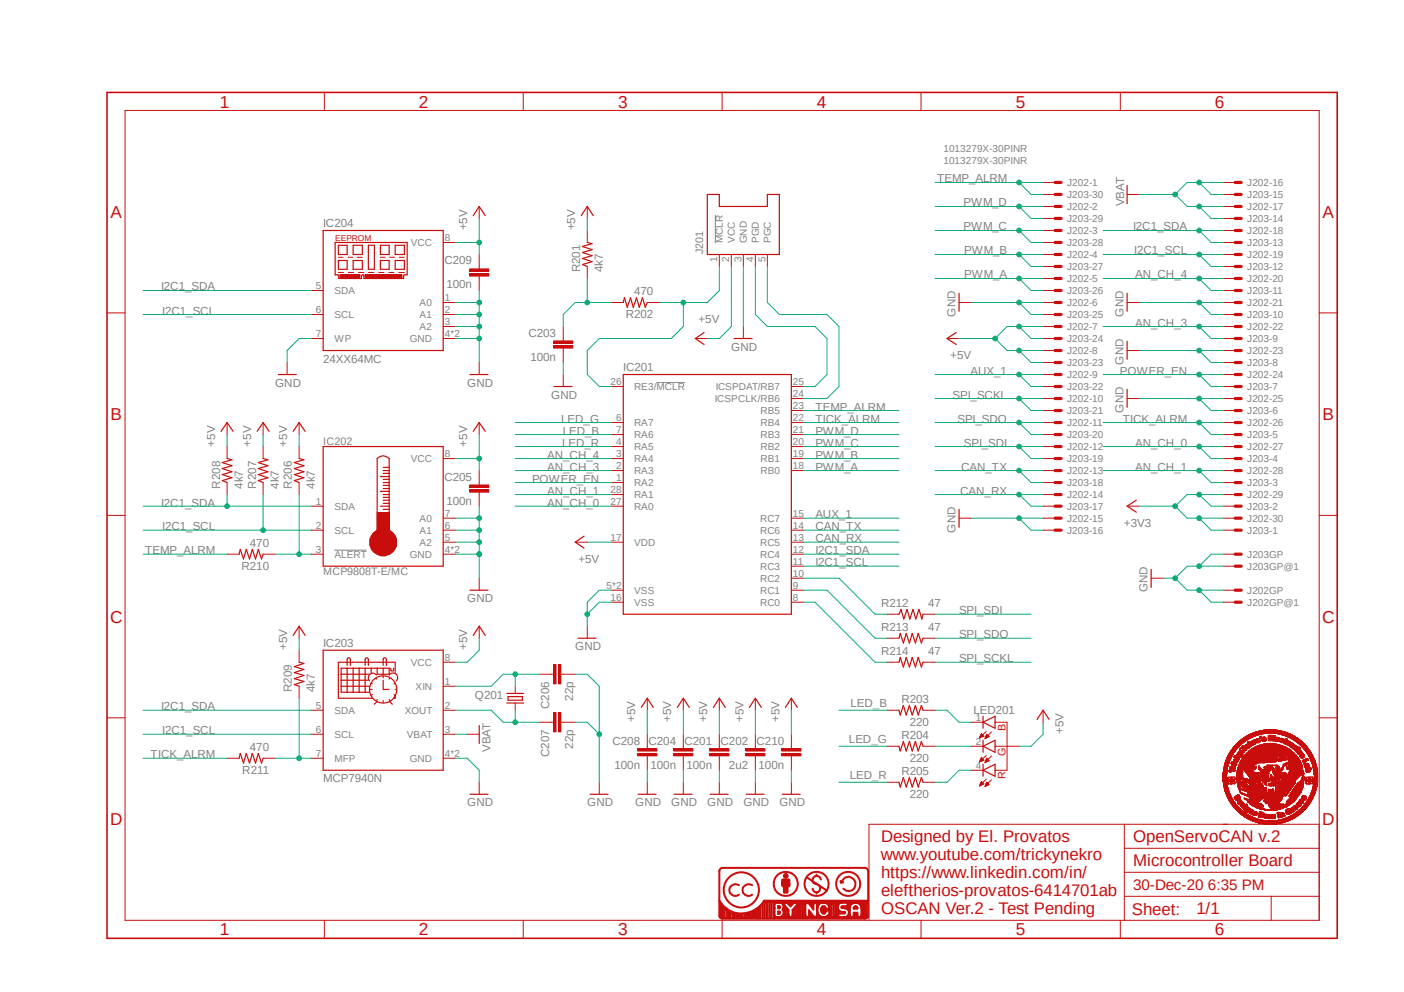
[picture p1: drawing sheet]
<svg xmlns="http://www.w3.org/2000/svg" width="297mm" height="210mm" viewBox="0 0 297 210" stroke-linecap="round" stroke-linejoin="round" font-family="sans-serif">
<defs><g id="words">
<g font-size="3.6" fill="#c90d0c">
<text x="46.5" y="22.8">1</text>
<text x="88.6" y="22.8">2</text>
<text x="130.8" y="22.8">3</text>
<text x="172.8" y="22.8">4</text>
<text x="214.9" y="22.8">5</text>
<text x="257" y="22.8">6</text>
<text x="23.4" y="46.1">A</text>
<text x="279.8" y="46.1">A</text>
<text x="23.4" y="88.9">B</text>
<text x="279.8" y="88.9">B</text>
<text x="23.3" y="131.7">C</text>
<text x="279.7" y="131.7">C</text>
<text x="23.3" y="174.6">D</text>
<text x="186.4" y="178.2">Designed by El. Provatos</text>
<text x="239.7" y="178.2">OpenServoCAN v.2</text>
<text x="279.7" y="174.6">D</text>
<text x="186.4" y="182">www.youtube.com/trickynekro</text>
<text x="186.4" y="185.8">https://www.linkedin.com/in/</text>
<text x="239.7" y="183.3">Microcontroller Board</text>
<text x="186.4" y="189.7">eleftherios-provatos-6414701ab</text>
<text x="46.5" y="197.9">1</text>
<text x="88.6" y="197.9">2</text>
<text x="130.8" y="197.9">3</text>
<text x="172.8" y="197.9">4</text>
<text x="186.4" y="193.5">OSCAN Ver.2 - Test Pending</text>
<text x="214.9" y="197.9">5</text>
<text x="239.5" y="193.5">Sheet:</text>
<text x="253.1" y="193.5">1/1</text>
<text x="257" y="197.9">6</text>
</g>
<text font-size="3.2" fill="#c90d0c" x="239.7" y="188.4">30-Dec-20 6:35 PM</text>
<g font-size="2.5" fill="#808080">
<text x="198.2" y="38.6">TEMP_ALRM</text>
<text x="203.8" y="43.7">PWM_D</text>
<text x="237.9" y="43.7" transform="rotate(-90 237.9 43.7)">VBAT</text>
<text x="68.4" y="48">IC204</text>
<text x="98.8" y="48.8" transform="rotate(-90 98.8 48.8)">+5V</text>
<text x="121.7" y="48.8" transform="rotate(-90 121.7 48.8)">+5V</text>
<text x="203.8" y="48.8">PWM_C</text>
<text x="204" y="53.8">PWM_B</text>
<text x="239.7" y="48.8">I2C1_SDA</text>
<text x="240" y="53.8">I2C1_SCL</text>
<text x="94" y="56">C209</text>
<text x="122.7" y="57.7" transform="rotate(-90 122.7 57.7)">R201</text>
<text x="127.5" y="57.7" transform="rotate(-90 127.5 57.7)">4k7</text>
<text x="204" y="58.9">PWM_A</text>
<text x="240.2" y="58.9">AN_CH_4</text>
<text x="34.1" y="61.5">I2C1_SDA</text>
<text x="94.4" y="61">100n</text>
<text x="134.2" y="62.5">470</text>
<text x="34.3" y="66.5">I2C1_SCL</text>
<text x="111.8" y="71.2">C203</text>
<text x="132.4" y="67.3">R202</text>
<text x="147.8" y="68.3">+5V</text>
<text x="202.1" y="67" transform="rotate(-90 202.1 67)">GND</text>
<text x="237.7" y="67" transform="rotate(-90 237.7 67)">GND</text>
<text x="240.2" y="69.1">AN_CH_3</text>
<text x="68.4" y="76.7">24XX64MC</text>
<text x="112.2" y="76.3">100n</text>
<text x="154.7" y="74.2">GND</text>
<text x="201" y="75.9">+5V</text>
<text x="237.7" y="77.1" transform="rotate(-90 237.7 77.1)">GND</text>
<text x="58.2" y="81.8">GND</text>
<text x="98.8" y="81.8">GND</text>
<text x="131.9" y="78.5">IC201</text>
<text x="205.4" y="79.2">AUX_1</text>
<text x="236.9" y="79.2">POWER_EN</text>
<text x="116.6" y="84.3">GND</text>
<text x="118.7" y="89.4">LED_G</text>
<text x="172.5" y="86.9">TEMP_ALRM</text>
<text x="172.5" y="89.4">TICK_ALRM</text>
<text x="201.5" y="84.3">SPI_SCKL</text>
<text x="202.6" y="89.4">SPI_SDO</text>
<text x="237.5" y="89.4">TICK_ALRM</text>
<text x="237.7" y="87.3" transform="rotate(-90 237.7 87.3)">GND</text>
<text x="45.5" y="94.5" transform="rotate(-90 45.5 94.5)">+5V</text>
<text x="53.1" y="94.5" transform="rotate(-90 53.1 94.5)">+5V</text>
<text x="60.7" y="94.5" transform="rotate(-90 60.7 94.5)">+5V</text>
<text x="98.8" y="94.5" transform="rotate(-90 98.8 94.5)">+5V</text>
<text x="118.9" y="94.5">LED_R</text>
<text x="119.1" y="91.9">LED_B</text>
<text x="172.5" y="91.9">PWM_D</text>
<text x="172.5" y="94.5">PWM_C</text>
<text x="203.9" y="94.5">SPI_SDI</text>
<text x="240.2" y="94.5">AN_CH_0</text>
<text x="94" y="101.7">C205</text>
<text x="115.8" y="97">AN_CH_4</text>
<text x="115.8" y="99.6">AN_CH_3</text>
<text x="172.5" y="97">PWM_B</text>
<text x="172.5" y="99.6">PWM_A</text>
<text x="203.3" y="99.6">CAN_TX</text>
<text x="240.2" y="99.6">AN_CH_1</text>
<text x="34.1" y="107.2">I2C1_SDA</text>
<text x="46.6" y="103.4" transform="rotate(-90 46.6 103.4)">R208</text>
<text x="51.3" y="103.4" transform="rotate(-90 51.3 103.4)">4k7</text>
<text x="54.2" y="103.4" transform="rotate(-90 54.2 103.4)">R207</text>
<text x="59" y="103.4" transform="rotate(-90 59 103.4)">4k7</text>
<text x="61.8" y="103.4" transform="rotate(-90 61.8 103.4)">R206</text>
<text x="66.6" y="103.4" transform="rotate(-90 66.6 103.4)">4k7</text>
<text x="94.4" y="106.8">100n</text>
<text x="112.6" y="102.1">POWER_EN</text>
<text x="115.8" y="104.6">AN_CH_1</text>
<text x="115.8" y="107.2">AN_CH_0</text>
<text x="203.2" y="104.6">CAN_RX</text>
<text x="34.3" y="112.2">I2C1_SCL</text>
<text x="172.5" y="112.2">CAN_TX</text>
<text x="172.5" y="109.6">AUX_1</text>
<text x="202.1" y="112.7" transform="rotate(-90 202.1 112.7)">GND</text>
<text x="237.8" y="111.4">+3V3</text>
<text x="30.7" y="117.3">TEMP_ALRM</text>
<text x="52.9" y="115.7">470</text>
<text x="122.4" y="119">+5V</text>
<text x="172.5" y="114.7">CAN_RX</text>
<text x="172.5" y="117.3">I2C1_SDA</text>
<text x="172.5" y="119.8">I2C1_SCL</text>
<text x="51.1" y="120.6">R210</text>
<text x="242.8" y="125.3" transform="rotate(-90 242.8 125.3)">GND</text>
<text x="98.8" y="127.4">GND</text>
<text x="186.4" y="128.5">R212</text>
<text x="196.4" y="128.4">47</text>
<text x="202.9" y="130">SPI_SDI</text>
<text x="60.7" y="137.6" transform="rotate(-90 60.7 137.6)">+5V</text>
<text x="68.4" y="136.8">IC203</text>
<text x="98.8" y="137.6" transform="rotate(-90 98.8 137.6)">+5V</text>
<text x="121.7" y="137.6">GND</text>
<text x="186.4" y="133.6">R213</text>
<text x="196.4" y="133.5">47</text>
<text x="202.9" y="135">SPI_SDO</text>
<text x="186.4" y="138.7">R214</text>
<text x="196.4" y="138.6">47</text>
<text x="202.9" y="140.1">SPI_SCKL</text>
<text x="61.8" y="146.5" transform="rotate(-90 61.8 146.5)">R209</text>
<text x="66.6" y="146.5" transform="rotate(-90 66.6 146.5)">4k7</text>
<text x="100.5" y="148">Q201</text>
<text x="121.3" y="148.3" transform="rotate(-90 121.3 148.3)">22p</text>
<text x="180" y="149.5">LED_B</text>
<text x="190.7" y="148.8">R203</text>
<text x="34.1" y="150.3">I2C1_SDA</text>
<text x="34.3" y="155.4">I2C1_SCL</text>
<text x="116.2" y="150" transform="rotate(-90 116.2 150)">C206</text>
<text x="134.4" y="152.8" transform="rotate(-90 134.4 152.8)">+5V</text>
<text x="142" y="152.8" transform="rotate(-90 142 152.8)">+5V</text>
<text x="149.6" y="152.8" transform="rotate(-90 149.6 152.8)">+5V</text>
<text x="157.3" y="152.8" transform="rotate(-90 157.3 152.8)">+5V</text>
<text x="164.9" y="152.8" transform="rotate(-90 164.9 152.8)">+5V</text>
<text x="192.5" y="153.6">220</text>
<text x="205.9" y="151">LED201</text>
<text x="225" y="155.4" transform="rotate(-90 225 155.4)">+5V</text>
<text x="31.9" y="160.4">TICK_ALRM</text>
<text x="52.9" y="158.9">470</text>
<text x="103.8" y="159.1" transform="rotate(-90 103.8 159.1)">VBAT</text>
<text x="116.2" y="160.2" transform="rotate(-90 116.2 160.2)">C207</text>
<text x="121.3" y="158.4" transform="rotate(-90 121.3 158.4)">22p</text>
<text x="129.6" y="157.6">C208</text>
<text x="137.2" y="157.6">C204</text>
<text x="144.8" y="157.6">C201</text>
<text x="152.4" y="157.6">C202</text>
<text x="160.1" y="157.6">C210</text>
<text x="179.6" y="157.1">LED_G</text>
<text x="190.7" y="156.4">R204</text>
<text x="192.5" y="161.2">220</text>
<text x="51.3" y="163.7">R211</text>
<text x="68.4" y="165.5">MCP7940N</text>
<text x="130" y="162.6">100n</text>
<text x="137.6" y="162.6">100n</text>
<text x="145.2" y="162.6">100n</text>
<text x="154.2" y="162.6">2u2</text>
<text x="160.5" y="162.6">100n</text>
<text x="179.8" y="164.8">LED_R</text>
<text x="190.7" y="164">R205</text>
<text x="98.8" y="170.6">GND</text>
<text x="124.2" y="170.6">GND</text>
<text x="134.4" y="170.6">GND</text>
<text x="142" y="170.6">GND</text>
<text x="149.6" y="170.6">GND</text>
<text x="157.3" y="170.6">GND</text>
<text x="164.9" y="170.6">GND</text>
<text x="192.5" y="168.8">220</text>
</g>
<g font-size="2.3" fill="#808080">
<text x="148.8" y="53.8" transform="rotate(-90 148.8 53.8)">J201</text>
<text x="68.4" y="94.2">IC202</text>
<text x="68.4" y="121.8">MCP9808T-E/MC</text>
</g>
<g font-size="2.3" fill="#c90d0c">
<text x="212.7" y="154.6" transform="rotate(-90 212.7 154.6)">B</text>
<text x="212.7" y="159.9" transform="rotate(-90 212.7 159.9)">G</text>
<text x="212.7" y="164.8" transform="rotate(-90 212.7 164.8)">R</text>
</g>
<g font-size="2.1" fill="#808080">
<text x="199.6" y="34.7">1013279X-30PINR</text>
<text x="199.6" y="32.2">1013279X-30PINR</text>
<text x="225.8" y="39.4">J202-1</text>
<text x="225.8" y="41.9">J203-30</text>
<text x="263.9" y="39.4">J202-16</text>
<text x="263.9" y="41.9">J203-15</text>
<text x="225.8" y="44.5">J202-2</text>
<text x="225.8" y="47">J203-29</text>
<text x="263.9" y="44.4">J202-17</text>
<text x="263.9" y="47">J203-14</text>
<text x="86.9" y="52.1">VCC</text>
<text x="94.1" y="51">8</text>
<text x="152.9" y="51.5" transform="rotate(-90 152.9 51.5)">MCLR</text>
<text x="155.5" y="51.5" transform="rotate(-90 155.5 51.5)">VCC</text>
<text x="158" y="51.5" transform="rotate(-90 158 51.5)">GND</text>
<text x="160.6" y="51.5" transform="rotate(-90 160.6 51.5)">PGD</text>
<text x="163.1" y="51.5" transform="rotate(-90 163.1 51.5)">PGC</text>
<text x="225.8" y="49.5">J202-3</text>
<text x="225.8" y="52.1">J203-28</text>
<text x="263.9" y="49.5">J202-18</text>
<text x="263.9" y="52.1">J203-13</text>
<text x="151.8" y="55.4" transform="rotate(-90 151.8 55.4)">1</text>
<text x="154.3" y="55.4" transform="rotate(-90 154.3 55.4)">2</text>
<text x="156.8" y="55.4" transform="rotate(-90 156.8 55.4)">3</text>
<text x="159.4" y="55.4" transform="rotate(-90 159.4 55.4)">4</text>
<text x="161.9" y="55.4" transform="rotate(-90 161.9 55.4)">5</text>
<text x="225.8" y="54.6">J202-4</text>
<text x="225.8" y="59.7">J202-5</text>
<text x="225.8" y="57.2">J203-27</text>
<text x="263.9" y="54.6">J202-19</text>
<text x="263.9" y="59.7">J202-20</text>
<text x="263.9" y="57.1">J203-12</text>
<text x="66.8" y="61.1">5</text>
<text x="70.7" y="62.2">SDA</text>
<text x="88.8" y="64.8">A0</text>
<text x="94.1" y="63.7">1</text>
<text x="225.8" y="64.8">J202-6</text>
<text x="225.8" y="62.2">J203-26</text>
<text x="263.9" y="64.8">J202-21</text>
<text x="263.9" y="62.2">J203-11</text>
<text x="66.8" y="71.3">7</text>
<text x="66.8" y="66.2">6</text>
<text x="70.7" y="67.3">SCL</text>
<text x="88.8" y="69.9">A2</text>
<text x="88.8" y="67.3">A1</text>
<text x="94.1" y="71.3">4*2</text>
<text x="94.1" y="68.7">3</text>
<text x="94.1" y="66.2">2</text>
<text x="225.8" y="69.9">J202-7</text>
<text x="225.8" y="67.3">J203-25</text>
<text x="263.9" y="69.9">J202-22</text>
<text x="263.9" y="67.3">J203-10</text>
<text x="70.7" y="72.4">WP</text>
<text x="86.7" y="72.4">GND</text>
<text x="225.8" y="74.9">J202-8</text>
<text x="225.8" y="77.5">J203-23</text>
<text x="225.8" y="72.4">J203-24</text>
<text x="263.9" y="74.9">J202-23</text>
<text x="263.9" y="77.5">J203-8</text>
<text x="263.9" y="72.4">J203-9</text>
<text x="129.2" y="81.4">26</text>
<text x="134.2" y="82.6">RE3/MCLR</text>
<text x="151.4" y="82.6">ICSPDAT/RB7</text>
<text x="167.8" y="81.4">25</text>
<text x="167.8" y="84">24</text>
<text x="225.8" y="80">J202-9</text>
<text x="225.8" y="82.6">J203-22</text>
<text x="263.9" y="80">J202-24</text>
<text x="263.9" y="82.6">J203-7</text>
<text x="130.3" y="89">6</text>
<text x="151.3" y="85.1">ICSPCLK/RB6</text>
<text x="160.9" y="87.6">RB5</text>
<text x="167.8" y="86.4">23</text>
<text x="167.8" y="89">22</text>
<text x="225.8" y="85.1">J202-10</text>
<text x="225.8" y="87.6">J203-21</text>
<text x="263.9" y="85.1">J202-25</text>
<text x="263.9" y="87.6">J203-6</text>
<text x="130.3" y="91.5">7</text>
<text x="130.3" y="94.1">4</text>
<text x="134.2" y="90.2">RA7</text>
<text x="134.2" y="92.7">RA6</text>
<text x="134.2" y="95.3">RA5</text>
<text x="160.9" y="90.2">RB4</text>
<text x="160.9" y="92.7">RB3</text>
<text x="160.9" y="95.3">RB2</text>
<text x="167.8" y="91.5">21</text>
<text x="167.8" y="94.1">20</text>
<text x="225.8" y="90.2">J202-11</text>
<text x="225.8" y="95.3">J202-12</text>
<text x="225.8" y="92.7">J203-20</text>
<text x="263.9" y="90.2">J202-26</text>
<text x="263.9" y="95.3">J202-27</text>
<text x="263.9" y="92.7">J203-5</text>
<text x="86.9" y="97.8">VCC</text>
<text x="94.1" y="96.6">8</text>
<text x="130.3" y="96.6">3</text>
<text x="130.3" y="99.1">2</text>
<text x="130.3" y="101.7">1</text>
<text x="134.2" y="97.8">RA4</text>
<text x="134.2" y="100.3">RA3</text>
<text x="160.9" y="97.8">RB1</text>
<text x="160.9" y="100.3">RB0</text>
<text x="167.8" y="96.6">19</text>
<text x="167.8" y="99.1">18</text>
<text x="225.8" y="100.3">J202-13</text>
<text x="225.8" y="97.8">J203-19</text>
<text x="263.9" y="100.3">J202-28</text>
<text x="263.9" y="97.8">J203-4</text>
<text x="66.8" y="106.8">1</text>
<text x="70.7" y="108">SDA</text>
<text x="129.2" y="104.2">28</text>
<text x="129.2" y="106.8">27</text>
<text x="134.2" y="102.9">RA2</text>
<text x="134.2" y="105.4">RA1</text>
<text x="134.2" y="108">RA0</text>
<text x="225.8" y="105.4">J202-14</text>
<text x="225.8" y="108">J203-17</text>
<text x="225.8" y="102.9">J203-18</text>
<text x="263.9" y="105.4">J202-29</text>
<text x="263.9" y="108">J203-2</text>
<text x="263.9" y="102.9">J203-3</text>
<text x="66.8" y="111.8">2</text>
<text x="70.7" y="112.9">SCL</text>
<text x="88.8" y="110.4">A0</text>
<text x="88.8" y="112.9">A1</text>
<text x="94.1" y="109.3">7</text>
<text x="94.1" y="111.8">6</text>
<text x="160.8" y="110.4">RC7</text>
<text x="160.8" y="112.9">RC6</text>
<text x="167.8" y="109.3">15</text>
<text x="167.8" y="111.8">14</text>
<text x="225.8" y="110.4">J202-15</text>
<text x="225.8" y="112.9">J203-16</text>
<text x="263.9" y="110.4">J202-30</text>
<text x="263.9" y="112.9">J203-1</text>
<text x="66.8" y="116.9">3</text>
<text x="70.7" y="118">ALERT</text>
<text x="86.7" y="118">GND</text>
<text x="88.8" y="115.5">A2</text>
<text x="94.1" y="114.4">5</text>
<text x="94.1" y="116.9">4*2</text>
<text x="129.2" y="114.4">17</text>
<text x="134.2" y="115.5">VDD</text>
<text x="160.8" y="115.5">RC5</text>
<text x="160.8" y="118">RC4</text>
<text x="167.8" y="114.4">13</text>
<text x="167.8" y="116.9">12</text>
<text x="167.8" y="119.5">11</text>
<text x="263.9" y="118">J203GP</text>
<text x="128.3" y="124.5">5*2</text>
<text x="134.2" y="125.6">VSS</text>
<text x="160.8" y="120.6">RC3</text>
<text x="160.8" y="123.1">RC2</text>
<text x="160.8" y="125.6">RC1</text>
<text x="167.8" y="122">10</text>
<text x="167.8" y="124.5">9</text>
<text x="263.9" y="120.6">J203GP@1</text>
<text x="263.9" y="125.6">J202GP</text>
<text x="129.2" y="127.1">16</text>
<text x="134.2" y="128.2">VSS</text>
<text x="160.8" y="128.2">RC0</text>
<text x="167.8" y="127.1">8</text>
<text x="263.9" y="128.2">J202GP@1</text>
<text x="86.9" y="140.9">VCC</text>
<text x="94.1" y="139.8">8</text>
<text x="66.8" y="149.9">5</text>
<text x="87.9" y="146">XIN</text>
<text x="94.1" y="144.9">1</text>
<text x="94.1" y="149.9">2</text>
<text x="66.8" y="155">6</text>
<text x="70.7" y="151">SDA</text>
<text x="85.6" y="151">XOUT</text>
<text x="94.1" y="155">3</text>
<text x="206.5" y="152.5">1</text>
<text x="66.8" y="160.1">7</text>
<text x="70.7" y="156.1">SCL</text>
<text x="70.7" y="161.2">MFP</text>
<text x="86.1" y="156.1">VBAT</text>
<text x="86.7" y="161.2">GND</text>
<text x="94.1" y="160.1">4*2</text>
<text x="206.5" y="157.6">2</text>
<text x="206.5" y="162.6">4</text>
</g>
<text font-size="1.8" fill="#c90d0c" x="70.9" y="51">EEPROM</text>
</g></defs>
<path d="M22.1 19.2l261.2 179.9M283.3 19.2l-261.2 179.9" fill="none" stroke="#fff" stroke-width=".21"/>
<path d="M151.3 45.5v6M138.9 80.9h6M70.7 116.4h6.8" fill="none" stroke="#808080" stroke-width=".21"/>
<g fill="none" stroke="#c90d0c" stroke-width=".21">
<path d="M129.3 81.8h2.6M129.3 89.4h2.6M129.3 91.9h2.6M129.3 94.5h2.6M129.3 97h2.6M129.3 99.6h2.6M167.4 81.8h2.6M167.4 84.3h2.6M167.4 86.9h2.6M167.4 89.4h2.6M167.4 91.9h2.6M167.4 94.5h2.6"/>
<path d="M167.4 97h2.6M167.4 99.6h2.6M121.7 114.7h2.5M129.3 114.7h2.6M129.3 102.1h2.6M129.3 104.6h2.6M129.3 107.1h2.6M167.4 109.6h2.6M167.4 112.2h2.6M167.4 114.7h2.6M167.4 117.3h2.6M167.4 119.8h2.6"/>
<path d="M124.2 132.5v2.5M129.3 124.9h2.6M129.3 127.4h2.6M167.4 122.3h2.6M167.4 124.9h2.6M167.4 127.4h2.6M152.2 157.9v.5M152.2 159.9v.5"/>
</g>
<path d="M131.9 79.2h35.5v50.8h-35.5zM123.6 113.5l-1.9 1.2 1.9 1.3M122.3 135h3.8" fill="none" stroke="#c90d0c" stroke-width=".25"/>
<path d="M150.2 159.4h4v.5h-4z" fill-rule="evenodd" fill="#c90d0c"/>
<path d="M150.2 159.4h4v.5h-4z" fill="none" stroke="#c90d0c" stroke-width=".21"/>
<path d="M150.2 158.4h4v.5h-4z" fill-rule="evenodd" fill="#c90d0c"/>
<path d="M150.2 158.4h4v.5h-4zM152.2 155.4v2.5M159.8 157.9v.5M159.8 159.9v.5M152.2 160.4v2.6" fill="none" stroke="#c90d0c" stroke-width=".21"/>
<path d="M157.8 159.4h4v.5h-4z" fill-rule="evenodd" fill="#c90d0c"/>
<path d="M157.8 159.4h4v.5h-4z" fill="none" stroke="#c90d0c" stroke-width=".21"/>
<path d="M157.8 158.4h4v.5h-4z" fill-rule="evenodd" fill="#c90d0c"/>
<path d="M124.2 48.8v2.5M124.2 56.4v2.5M119.2 71.6v.5M119.2 73.7v.5M129.3 64h2.6M136.9 64h2.6M157.8 158.4h4v.5h-4zM159.8 155.4v2.5M159.8 160.4v2.6" fill="none" stroke="#c90d0c" stroke-width=".21"/>
<path d="M124.2 51.3l1.1 .3-2.1 .6 2.1 .6-2.1 .6 2.1 .7-2.1 .6 2.1 .7-2.1 .6 1 .4M131.9 64l.2-1 .6 2 .7-2 .6 2 .7-2 .6 2 .6-2 .6 2 .4-1" fill="none" stroke="#c90d0c" stroke-width=".25"/>
<path d="M117.1 73.2h4.1v.5h-4.1z" fill-rule="evenodd" fill="#c90d0c"/>
<path d="M117.1 73.2h4.1v.5h-4.1z" fill="none" stroke="#c90d0c" stroke-width=".21"/>
<path d="M117.1 72.1h4.1v.5h-4.1z" fill-rule="evenodd" fill="#c90d0c"/>
<g fill="none" stroke="#c90d0c" stroke-width=".21">
<path d="M124.2 43.7v2.5M152.2 53.8v2.6M154.7 53.8v2.6M157.3 53.8v2.6M159.8 53.8v2.6M162.3 53.8v2.6M117.1 72.1h4.1v.5h-4.1zM119.2 69.1v2.5M119.2 74.2v2.5M119.2 79.2v2.6M147.1 71.6h2.5M157.3 69.1v2.5"/>
<path d="M144.6 157.9v.5M144.6 159.9v.5M152.2 147.7v2.6M159.8 147.7v2.6M152.2 165.5v2.6M159.8 165.5v2.6"/>
</g>
<path d="M123 45.6l1.2-1.9 1.3 1.9M149.6 41.1h2.6v2.6h10.1v-2.6h2.6v12.7h-15.3zM149 70.4l-1.9 1.2 1.9 1.3M155.3 71.6h3.8M117.2 81.8h3.8M150.9 149.7l1.3-2 1.3 2M158.5 149.7l1.3-2 1.3 2M150.2 168.1h3.8M157.9 168.1h3.8" fill="none" stroke="#c90d0c" stroke-width=".25"/>
<path d="M142.5 159.4h4.1v.5h-4.1z" fill-rule="evenodd" fill="#c90d0c"/>
<path d="M142.5 159.4h4.1v.5h-4.1z" fill="none" stroke="#c90d0c" stroke-width=".21"/>
<path d="M142.5 158.4h4.1v.5h-4.1z" fill-rule="evenodd" fill="#c90d0c"/>
<g fill="none" stroke="#c90d0c" stroke-width=".21">
<path d="M220.7 38.6h2.5M258.8 38.6h2.5M220.7 43.7h2.5M220.7 48.8h2.5M220.7 53.8h2.5M220.7 58.9h2.5M220.7 56.4h2.5M220.7 51.3h2.5M220.7 46.2h2.5M220.7 41.1h2.5M258.8 43.7h2.5M258.8 48.8h2.5"/>
<path d="M258.8 53.8h2.5M258.8 58.9h2.5M258.8 56.4h2.5M258.8 51.3h2.5M258.8 46.2h2.5M258.8 41.1h2.5M220.7 64h2.5M220.7 69.1h2.5M220.7 74.2h2.5M220.7 79.2h2.5M220.7 76.7h2.5M220.7 71.6h2.5"/>
<path d="M220.7 66.5h2.5M220.7 61.5h2.5M258.8 64h2.5M258.8 69.1h2.5M258.8 74.2h2.5M258.8 79.2h2.5M258.8 76.7h2.5M258.8 71.6h2.5M258.8 66.5h2.5M258.8 61.5h2.5M93.8 97h2.5M220.7 84.3h2.5"/>
<path d="M220.7 89.4h2.5M220.7 94.5h2.5M220.7 99.6h2.5M220.7 97h2.5M220.7 91.9h2.5M220.7 86.9h2.5M220.7 81.8h2.5M258.8 84.3h2.5M258.8 89.4h2.5M258.8 94.5h2.5M258.8 99.6h2.5M258.8 97h2.5"/>
<path d="M258.8 91.9h2.5M258.8 86.9h2.5M258.8 81.8h2.5M65.8 112.2h2.6M65.8 107.1h2.6M65.8 117.3h2.6M93.8 109.6h2.5M93.8 112.2h2.5M93.8 114.7h2.5M93.8 117.3h2.5M220.7 104.6h2.5M220.7 109.6h2.5"/>
<path d="M220.7 112.2h2.5M220.7 107.1h2.5M220.7 102.1h2.5M258.8 104.6h2.5M258.8 109.6h2.5M258.8 112.2h2.5M258.8 107.1h2.5M258.8 102.1h2.5M142.5 158.4h4.1v.5h-4.1zM144.6 147.7v2.6M144.6 155.4v2.5M187.7 157.9h2.5"/>
<path d="M187.7 150.3h2.5M195.3 157.9h2.5M195.3 150.3h2.5M205.4 152.8h2.6M205.4 157.9h2.6M207.3 156h.1M207.3 156h.3M207.3 155.9h.5M207.4 155.8h.7M207.5 155.7h.6M207.5 155.6h.5M207.5 155.5h.4"/>
<path d="M207.6 155.4h.2M207.6 155.4h.1M208.1 155.8l-.9 .3M208.1 155.8l-.5-.5-.4 .8M208.4 156.2h.1M208.4 156.1h.3M208.5 156h.3M208.5 156h.5M208.6 155.9h.7M208.6 155.8h.7M208.7 159.9l-1.5 1.3M208.7 154.8l-1.5 1.3"/>
<path d="M208.7 155.7h.4M208.7 155.6h.3M208.7 155.5h.2M208.7 155.4h.1M209.3 155.9l-.9 .4M209.3 155.9l-.6-.5-.3 .9M209.8 159.9l-1.4 1.5M209.8 154.9l-1.4 1.4M210.5 152.8h2.6v10.2h-2.6M210.5 157.9h5.1M220.7 150.3v2.5M144.6 160.4v2.6"/>
<path d="M144.6 165.5v2.6M187.7 165.5h2.5M195.3 165.5h2.5M205.4 163h2.6M207.2 166.3h.1M207.3 166.2h.2M207.3 166.1h.3M207.3 161.1h.3M207.3 161h.4M207.4 166h.4M207.4 165.9h.6M207.4 165.9h.7"/>
<path d="M207.4 161h.5M207.4 160.9h.7M207.4 160.8h.7M207.5 165.8h.6M207.5 165.7h.5M207.5 165.6h.4M207.5 160.7h.5M207.5 160.6h.4M207.6 160.5h.2M207.6 160.4h.2M207.6 160.4h.1M207.6 165.4l.5 .5-.9 .4z"/>
<path d="M207.6 165.4l.1 .1h-.1M207.6 160.4l.5 .5-.9 .3zM208.4 166.4h.2M208.4 161.3l.1 .1M208.4 161.2h.3M208.5 166.3h.2M208.5 166.2h.4M208.5 166.1h.6M208.5 161.1h.5M208.5 161h.7M208.6 166h.7M208.6 165.9h.6"/>
<path d="M208.6 165.9h.5M208.6 161h.7M208.6 160.9h.6M208.7 164.8l-1.5 1.5M208.7 165.8h.4M208.7 165.7h.3M208.7 160.8h.4M208.7 160.7h.3M208.7 160.6h.2M208.7 165.6h.2M208.7 160.4l.6 .6M208.7 160.4l-.3 1"/>
<path d="M208.7 160.5h.1M208.7 160.4h.1M209.3 166l-.9 .4M209.3 166l-.6-.5-.3 .9M209.3 161l-.9 .4M209.8 165l-1.4 1.4"/>
</g>
<g fill="none" stroke="#c90d0c" stroke-width=".25">
<path d="M68.4 94.5h25.4v25.3h-25.4zM79.8 97a1.66 1.66 0 0 1 2.5 0v15.2a2.87 2.87 0 0 1 1 4.4 2.87 2.87 0 0 1-4.5 0 2.87 2.87 0 0 1 1-4.4zM81.1 99.6h1.2M81.1 98.9h1.2M80.5 107.1h1.8M80.5 104h1.8M80.5 100.8h1.8M81.1 107.8h1.2M81.1 106.5h1.2M81.1 105.8h1.2M81.1 105.2h1.2M81.1 104.6h1.2"/>
<path d="M81.1 103.4h1.2M81.1 102.7h1.2M81.1 102.1h1.2M81.1 101.4h1.2M81.1 100.2h1.2M143.3 149.7l1.3-2 1.2 2M190.2 150.3l.3 1 .6-2 .6 2 .7-2 .6 2 .7-2 .6 2 .6-2 .4 1M190.2 157.9l.3 1 .6-2 .6 2 .7-2 .6 2 .7-2 .6 2 .6-2 .4 1M208 151.6v2.5M208 156.6v2.6M208 152.8l2.5-1.2v2.5zM208 157.9l2.5-1.3v2.6z"/>
<path d="M219.4 152.2l1.3-1.9 1.3 1.9M142.6 168.1h3.8M190.2 165.5l.3 1 .6-2 .6 2 .7-2 .6 2 .7-2 .6 2 .6-2 .4 1M208 163l2.5-1.3v2.6zM208 161.7v2.6"/>
</g>
<g fill="none" stroke="#c90d0c" stroke-width=".68">
<path d="M223.2 38.6h1.3M261.3 38.6h1.3M223.2 43.7h1.3M223.2 48.8h1.3M223.2 53.8h1.3M223.2 58.9h1.3M223.2 56.4h1.3M223.2 51.3h1.3M223.2 46.2h1.3M223.2 41.1h1.3M261.3 43.7h1.3M261.3 48.8h1.3"/>
<path d="M261.3 53.8h1.3M261.3 58.9h1.3M261.3 56.4h1.3M261.3 51.3h1.3M261.3 46.2h1.3M261.3 41.1h1.3M223.2 64h1.3M223.2 69.1h1.3M223.2 74.2h1.3M223.2 79.2h1.3M223.2 76.7h1.3M223.2 71.6h1.3"/>
<path d="M223.2 66.5h1.3M223.2 61.5h1.3M261.3 64h1.3M261.3 69.1h1.3M261.3 74.2h1.3M261.3 79.2h1.3M261.3 76.7h1.3M261.3 71.6h1.3M261.3 66.5h1.3M261.3 61.5h1.3M223.2 84.3h1.3M223.2 89.4h1.3"/>
<path d="M223.2 94.5h1.3M223.2 99.6h1.3M223.2 97h1.3M223.2 91.9h1.3M223.2 86.9h1.3M223.2 81.8h1.3M261.3 84.3h1.3M261.3 89.4h1.3M261.3 94.5h1.3M261.3 99.6h1.3M261.3 97h1.3M261.3 91.9h1.3"/>
<path d="M261.3 86.9h1.3M261.3 81.8h1.3M223.2 104.6h1.3M223.2 109.6h1.3M223.2 112.2h1.3M223.2 107.1h1.3M223.2 102.1h1.3M261.3 104.6h1.3M261.3 109.6h1.3M261.3 112.2h1.3M261.3 107.1h1.3M261.3 102.1h1.3"/>
</g>
<path d="M79.8 109.6h2.5v7.7h-2.5z" fill-rule="evenodd" fill="#c90d0c"/>
<path d="M79.8 109.6h2.5v7.7h-2.5z" fill="none" stroke="#c90d0c" stroke-width=".21"/>
<path d="M79.8 108.5h2.5v1.1h-2.5z" fill-rule="evenodd" fill="#c90d0c"/>
<path d="M79.8 108.5h2.5v1.1h-2.5z" fill="none" stroke="#c90d0c" stroke-width=".21"/>
<path d="M82.4 113.5h1.2v2.5h-1.2z" fill-rule="evenodd" fill="#c90d0c"/>
<path d="M82.4 113.5h1.2v2.5h-1.2z" fill="none" stroke="#c90d0c" stroke-width=".21"/>
<path d="M78.6 113.5h1.2v2.5h-1.2z" fill-rule="evenodd" fill="#c90d0c"/>
<path d="M78.6 113.5h1.2v2.5h-1.2z" fill="none" stroke="#c90d0c" stroke-width=".21"/>
<path d="M79.1 112.8h.7v.7h-.7z" fill-rule="evenodd" fill="#c90d0c"/>
<path d="M79.1 112.8h.7v.7h-.7z" fill="none" stroke="#c90d0c" stroke-width=".21"/>
<path d="M79.6 112.4h.2v.3h-.2z" fill-rule="evenodd" fill="#c90d0c"/>
<path d="M79.6 112.4h.2v.3h-.2z" fill="none" stroke="#c90d0c" stroke-width=".21"/>
<path d="M79.4 112.5h.1v.2h-.1z" fill-rule="evenodd" fill="#c90d0c"/>
<path d="M79.4 112.5h.1v.2h-.1z" fill="none" stroke="#c90d0c" stroke-width=".21"/>
<path d="M79.2 112.6h.2v.2h-.2z" fill-rule="evenodd" fill="#c90d0c"/>
<path d="M79.2 112.6h.2v.2h-.2z" fill="none" stroke="#c90d0c" stroke-width=".21"/>
<path d="M78.9 112.9h.1v.6h-.1z" fill-rule="evenodd" fill="#c90d0c"/>
<path d="M78.9 112.9h.1v.6h-.1z" fill="none" stroke="#c90d0c" stroke-width=".21"/>
<path d="M78.9 113.1h.1v.2h-.1z" fill-rule="evenodd" fill="#c90d0c"/>
<path d="M78.9 113.1h.1v.2h-.1z" fill="none" stroke="#c90d0c" stroke-width=".21"/>
<path d="M78.7 113.3h.2v.2h-.2z" fill-rule="evenodd" fill="#c90d0c"/>
<path d="M78.7 113.3h.2v.2h-.2zM80 117.2h2.3v.1h-2.3zM80 117.3h2.3" fill="none" stroke="#c90d0c" stroke-width=".21"/>
<path d="M80.4 117.3h1.2v.2h-1.2z" fill-rule="evenodd" fill="#c90d0c"/>
<path d="M80.4 117.3h1.2v.2h-1.2z" fill="none" stroke="#c90d0c" stroke-width=".21"/>
<path d="M82.3 112.4h.4v1.1h-.4z" fill-rule="evenodd" fill="#c90d0c"/>
<path d="M82.3 112.4h.4v1.1h-.4z" fill="none" stroke="#c90d0c" stroke-width=".21"/>
<path d="M82.6 112.6h.3v1h-.3z" fill-rule="evenodd" fill="#c90d0c"/>
<path d="M82.6 112.6h.3v1h-.3z" fill="none" stroke="#c90d0c" stroke-width=".21"/>
<path d="M82.9 112.8h.2v.8h-.2z" fill-rule="evenodd" fill="#c90d0c"/>
<path d="M82.9 112.8h.2v.8h-.2z" fill="none" stroke="#c90d0c" stroke-width=".21"/>
<path d="M82.9 113.4h.7v.1h-.7z" fill-rule="evenodd" fill="#c90d0c"/>
<path d="M82.9 113.4h.7v.1h-.7z" fill="none" stroke="#c90d0c" stroke-width=".21"/>
<path d="M83.1 113.2h.3v.2h-.3z" fill-rule="evenodd" fill="#c90d0c"/>
<path d="M83.1 113.2h.3v.2h-.3z" fill="none" stroke="#c90d0c" stroke-width=".21"/>
<path d="M83.2 113.1h.2v.2h-.2z" fill-rule="evenodd" fill="#c90d0c"/>
<path d="M83.2 113.1h.2v.2h-.2z" fill="none" stroke="#c90d0c" stroke-width=".21"/>
<path d="M83 112.9h.2v.1h-.2z" fill-rule="evenodd" fill="#c90d0c"/>
<path d="M83 112.9h.2v.1h-.2z" fill="none" stroke="#c90d0c" stroke-width=".21"/>
<path d="M83.1 112.9h.2v.2h-.2z" fill-rule="evenodd" fill="#c90d0c"/>
<path d="M83.1 112.9h.2v.2h-.2z" fill="none" stroke="#c90d0c" stroke-width=".21"/>
<path d="M83.5 113.9h.4v1.7h-.4z" fill-rule="evenodd" fill="#c90d0c"/>
<path d="M83.5 113.9h.4v1.7h-.4z" fill="none" stroke="#c90d0c" stroke-width=".21"/>
<path d="M83.6 115.4h.2v.3h-.2z" fill-rule="evenodd" fill="#c90d0c"/>
<path d="M83.6 115.4h.2v.3h-.2z" fill="none" stroke="#c90d0c" stroke-width=".21"/>
<path d="M83.5 113.7h.2v.2h-.2z" fill-rule="evenodd" fill="#c90d0c"/>
<path d="M83.5 113.7h.2v.2h-.2z" fill="none" stroke="#c90d0c" stroke-width=".21"/>
<path d="M79.5 115.9h.3v1.2h-.3z" fill-rule="evenodd" fill="#c90d0c"/>
<path d="M79.5 115.9h.3v1.2h-.3z" fill="none" stroke="#c90d0c" stroke-width=".21"/>
<path d="M78.7 115.9h.7v.5h-.7z" fill-rule="evenodd" fill="#c90d0c"/>
<path d="M78.7 115.9h.7v.5h-.7z" fill="none" stroke="#c90d0c" stroke-width=".21"/>
<path d="M79.2 116.2h.3v.7h-.3z" fill-rule="evenodd" fill="#c90d0c"/>
<path d="M79.2 116.2h.3v.7h-.3z" fill="none" stroke="#c90d0c" stroke-width=".21"/>
<path d="M78.8 116.3h.5v.2h-.5z" fill-rule="evenodd" fill="#c90d0c"/>
<path d="M78.8 116.3h.5v.2h-.5z" fill="none" stroke="#c90d0c" stroke-width=".21"/>
<path d="M79.1 116.4h.2v.4h-.2z" fill-rule="evenodd" fill="#c90d0c"/>
<path d="M79.1 116.4h.2v.4h-.2z" fill="none" stroke="#c90d0c" stroke-width=".21"/>
<path d="M78.9 116.4h.2v.2h-.2z" fill-rule="evenodd" fill="#c90d0c"/>
<path d="M78.9 116.4h.2v.2h-.2z" fill="none" stroke="#c90d0c" stroke-width=".21"/>
<path d="M82.3 116.1h1.2v.1h-1.2z" fill-rule="evenodd" fill="#c90d0c"/>
<path d="M82.3 116.1h1.2v.1h-1.2z" fill="none" stroke="#c90d0c" stroke-width=".21"/>
<path d="M82.3 116.2h.4v1h-.4z" fill-rule="evenodd" fill="#c90d0c"/>
<path d="M82.3 116.2h.4v1h-.4z" fill="none" stroke="#c90d0c" stroke-width=".21"/>
<path d="M82.8 116.2h.1v.6h-.1z" fill-rule="evenodd" fill="#c90d0c"/>
<path d="M82.8 116.2h.1v.6h-.1z" fill="none" stroke="#c90d0c" stroke-width=".21"/>
<path d="M82.8 116.3h.6v.2h-.6z" fill-rule="evenodd" fill="#c90d0c"/>
<path d="M82.8 116.3h.6v.2h-.6z" fill="none" stroke="#c90d0c" stroke-width=".21"/>
<path d="M82.8 116.5h.4v.2h-.4z" fill-rule="evenodd" fill="#c90d0c"/>
<path d="M82.8 116.5h.4v.2h-.4z" fill="none" stroke="#c90d0c" stroke-width=".21"/>
<path d="M82.9 116.6h.2v.2h-.2z" fill-rule="evenodd" fill="#c90d0c"/>
<path d="M82.9 116.6h.2v.2h-.2z" fill="none" stroke="#c90d0c" stroke-width=".21"/>
<path d="M82.6 116.7h.3v.1h-.3z" fill-rule="evenodd" fill="#c90d0c"/>
<path d="M82.6 116.7h.3v.1h-.3z" fill="none" stroke="#c90d0c" stroke-width=".21"/>
<path d="M78.4 115.2h.2v.5h-.2z" fill-rule="evenodd" fill="#c90d0c"/>
<path d="M78.4 115.2h.2v.5h-.2z" fill="none" stroke="#c90d0c" stroke-width=".21"/>
<path d="M78.3 114h.3v1.5h-.3z" fill-rule="evenodd" fill="#c90d0c"/>
<path d="M78.3 114h.3v1.5h-.3z" fill="none" stroke="#c90d0c" stroke-width=".21"/>
<path d="M78.4 113.8h.2v.2h-.2z" fill-rule="evenodd" fill="#c90d0c"/>
<path d="M78.4 113.8h.2v.2h-.2zM101.4 102.1v.5M101.4 104.1v.5" fill="none" stroke="#c90d0c" stroke-width=".21"/>
<path d="M99.4 103.6h4v.5h-4z" fill-rule="evenodd" fill="#c90d0c"/>
<path d="M99.4 103.6h4v.5h-4z" fill="none" stroke="#c90d0c" stroke-width=".21"/>
<path d="M99.4 102.6h4v.5h-4z" fill-rule="evenodd" fill="#c90d0c"/>
<g fill="none" stroke="#c90d0c" stroke-width=".21">
<path d="M48 89.4v2.5M48 94.5v2.5M55.7 89.4v2.5M55.7 94.5v2.5M63.3 89.4v2.5M63.3 94.5v2.5M101.4 89.4v2.5M101.4 99.6v2.5M48 102.1v2.5M55.7 102.1v2.5M63.3 102.1v2.5M99.4 102.6h4v.5h-4z"/>
<path d="M101.4 104.6v2.5M63.3 132.5v2.5M63.3 137.6v2.5M101.4 122.3v2.6M101.4 132.5v2.5M63.3 145.2v2.5M65.8 150.3h2.6M65.8 155.4h2.6M93.8 140.1h2.5M93.8 145.2h2.5M93.8 150.3h2.5M93.8 155.4h2.5"/>
<path d="M109 145.2v1.5M109 148.8v1.5M116.6 142.7h.5M118.7 142.7h.5M65.8 160.4h2.6M93.8 160.4h2.5"/>
</g>
<g fill="none" stroke="#c90d0c" stroke-width=".25">
<path d="M46.8 91.3l1.2-1.9 1.3 1.9M48 97l1.1 .3-2.1 .6 2.1 .7-2.1 .5 2.1 .7-2.1 .6 2.1 .7-2.1 .6 1 .4M54.4 91.3l1.3-1.9 1.2 1.9M55.7 97l1 .3-2.1 .6 2.1 .7-2.1 .5 2.1 .7-2.1 .6 2.1 .7-2.1 .6 1.1 .4M62 91.3l1.3-1.9 1.3 1.9M63.3 97l1 .3-2 .6 2 .7-2 .5 2 .7-2 .6 2 .7-2 .6 1 .4M100.1 91.3l1.3-1.9 1.3 1.9M62 134.5l1.3-2 1.3 2M68.4 137.6h25.4v25.4h-25.4zM99.4 124.9h3.8M100.1 134.5l1.3-2 1.3 2M63.3 140.1l1 .3-2 .7 2 .5-2 .7 2 .6-2 .7 2 .6-2 .7 1 .3"/>
<path d="M72.2 142.7h6M72.2 143.9h5.7M72.2 145.2h6M73.4 140.8v-1.3l.3-.3 .3 .1 .1 .2v1.3M73.4 141.4v5.1M74.7 141.4v5.1M76 141.4v5.1M77.3 140.8v-1.3l.2-.3 .3 .1 .1 .2v1.3M77.3 141.4v5.1M78.3 145.9h.4M78.5 144.6l.3 .1M78.5 141.4v.9"/>
<path d="M78.8 147l-.3 .2M79.5 143.6l.2 .1M79.7 142.8a.99 .99 0 0 0-1.4-.1 .99 .99 0 0 0-.1 1.4M79.8 148.4l-.6 .6M79.8 148l-.1 .3M79.8 141.4v1.3h2.5v-1.3h-10.1v5.1h6M81.1 140.8v-1.3l.2-.3 .4 .1v.2v1.3M81.1 141.4v1.3M81.1 143.1v.3M81.1 143.9v2h1.2M81.1 148.3v.4M82.3 142.8a1 1 0 0 1 1.5-.2 1 1 0 0 1 .1 1.5"/>
<path d="M82.3 148.4l.7 .6M82.3 148l.2 .3M82.5 143.4l-.2 .3M82.7 141.4v.5l.1 .1 .5-.1v-.5M83.4 147l.2 .2v.5h-.3M83.6 142.3v-2.2h-12v7.6h7.3M83.6 145.9h.3M83.6 144.6l-.2 .1M107.2 146.7h3.6M107.2 148.8h3.6M107.5 147.4h3v.8h-3z"/>
<circle cx="81.1" cy="145.9" r="2.88"/>
</g>
<path d="M118.1 140.6h.6v4.1h-.6z" fill-rule="evenodd" fill="#c90d0c"/>
<path d="M118.1 140.6h.6v4.1h-.6z" fill="none" stroke="#c90d0c" stroke-width=".21"/>
<path d="M117.1 140.6h.5v4.1h-.5z" fill-rule="evenodd" fill="#c90d0c"/>
<path d="M114.1 142.7h2.5M116.6 152.8h.5M117.1 140.6h.5v4.1h-.5zM118.7 152.8h.5M119.2 142.7h2.5" fill="none" stroke="#c90d0c" stroke-width=".21"/>
<path d="M118.1 150.8h.6v4.1h-.6z" fill-rule="evenodd" fill="#c90d0c"/>
<path d="M118.1 150.8h.6v4.1h-.6z" fill="none" stroke="#c90d0c" stroke-width=".21"/>
<path d="M117.1 150.8h.5v4.1h-.5z" fill-rule="evenodd" fill="#c90d0c"/>
<path d="M114.1 152.8h2.5M117.1 150.8h.5v4.1h-.5zM119.2 152.8h2.5M136.9 157.9v.5M136.9 159.9v.5M101.4 165.5v2.6M126.8 165.5v2.6" fill="none" stroke="#c90d0c" stroke-width=".21"/>
<path d="M99.4 168.1h3.8M124.8 168.1h3.8" fill="none" stroke="#c90d0c" stroke-width=".25"/>
<path d="M134.9 159.4h4.1v.5h-4.1z" fill-rule="evenodd" fill="#c90d0c"/>
<path d="M134.9 159.4h4.1v.5h-4.1z" fill="none" stroke="#c90d0c" stroke-width=".21"/>
<path d="M134.9 158.4h4.1v.5h-4.1z" fill-rule="evenodd" fill="#c90d0c"/>
<g fill="none" stroke="#c90d0c" stroke-width=".21">
<path d="M71.6 54.4h1M71.6 57.7h1.1M73.6 54.4h1M73.7 57.7h1.1M75.6 54.4h1.1M75.8 57.7h1.2M77.9 57.7h1.2M80.1 57.7h1.1M80.5 54.4h1M82.3 57.7h1.1M82.4 54.4h1.1M84.4 57.7h1.2"/>
<path d="M84.5 54.4h1.1M93.8 51.3h2.5M238.5 41.1h2.5M65.8 71.6h2.6M65.8 66.5h2.6M65.8 61.5h2.6M93.8 71.6h2.5M93.8 66.5h2.5M93.8 69.1h2.5M93.8 64h2.5M200.4 71.6h2.5M48 117.3h2.6"/>
<path d="M55.7 117.3h2.5M202.9 109.6h2.5M187.7 130h2.5M187.7 135h2.5M195.3 130h2.5M195.3 135h2.5M98.8 155.4h2.6M134.9 158.4h4.1v.5h-4.1zM136.9 147.7v2.6M136.9 155.4v2.5M187.7 140.1h2.5M195.3 140.1h2.5"/>
<path d="M48 160.4h2.6M55.7 160.4h2.5M136.9 160.4v2.6M136.9 165.5v2.6"/>
</g>
<g fill="none" stroke="#c90d0c" stroke-width=".25">
<path d="M238.5 39.3v3.8M68.4 48.8h25.4v25.4h-25.4zM70.9 51.3h15.2v6.9l-.7 .1v.6h-8.4l-.1-.7-.4 .1v.6h-4.8v-.6l-.8-.1zM71.6 51.9h1.8v1.9h-1.8zM71.6 55.1h1.8v1.9h-1.8zM74.7 51.9h2v1.9h-2zM74.7 55.1h2v1.9h-2zM77.9 51.9h1.3v5.1h-1.3zM80.5 51.9h1.8v1.9h-1.8zM80.5 55.1h1.8v1.9h-1.8zM83.6 51.9h2v1.9h-2zM83.6 55.1h2v1.9h-2z"/>
<path d="M202.3 70.4l-1.9 1.2 1.9 1.3M50.6 117.3l.2-1.1 .7 2.1 .6-2.1 .7 2.1 .6-2.1 .7 2.1 .5-2.1 .7 2.1 .4-1M202.9 107.8v3.8M190.2 130l.4-1.1 .6 2.1 .7-2.1 .6 2.1 .7-2.1 .6 2.1 .6-2.1 .6 2.1 .3-1M190.2 135l.3-1 .6 2.1 .6-2.1 .7 2.1 .6-2.1 .7 2.1 .6-2.1 .6 2.1 .4-1.1M101.4 153.5v3.8M135.7 149.7l1.2-2 1.3 2M190.2 140.1l.3-1 .6 2 .6-2 .7 2 .6-2 .7 2 .6-2 .6 2 .4-1M50.6 160.4l.2-1 .7 2.1 .6-2.1 .7 2.1 .6-2.1 .7 2.1 .5-2.1 .7 2.1 .4-1.1M135 168.1h3.8"/>
</g>
<path d="M71.9 58.1h.2v.7h-.2z" fill-rule="evenodd" fill="#c90d0c"/>
<path d="M71.9 58.1h.2v.7h-.2z" fill="none" stroke="#c90d0c" stroke-width=".21"/>
<path d="M72.2 58.1h.1v.7h-.1z" fill-rule="evenodd" fill="#c90d0c"/>
<path d="M72.2 58.1h.1v.7h-.1z" fill="none" stroke="#c90d0c" stroke-width=".21"/>
<path d="M72.4 58.1h.2v.8h-.2z" fill-rule="evenodd" fill="#c90d0c"/>
<path d="M72.4 58.1h.2v.8h-.2z" fill="none" stroke="#c90d0c" stroke-width=".21"/>
<path d="M72.7 58.1h.2v.7h-.2z" fill-rule="evenodd" fill="#c90d0c"/>
<path d="M72.7 58.1h.2v.7h-.2z" fill="none" stroke="#c90d0c" stroke-width=".21"/>
<path d="M72.9 58.1h.2v.7h-.2z" fill-rule="evenodd" fill="#c90d0c"/>
<path d="M72.9 58.1h.2v.7h-.2z" fill="none" stroke="#c90d0c" stroke-width=".21"/>
<path d="M73.2 58.1h.2v.7h-.2z" fill-rule="evenodd" fill="#c90d0c"/>
<path d="M73.2 58.1h.2v.7h-.2z" fill="none" stroke="#c90d0c" stroke-width=".21"/>
<path d="M73.4 58.1h.2v.7h-.2z" fill-rule="evenodd" fill="#c90d0c"/>
<path d="M73.4 58.1h.2v.7h-.2z" fill="none" stroke="#c90d0c" stroke-width=".21"/>
<path d="M73.7 58.1h.2v.7h-.2z" fill-rule="evenodd" fill="#c90d0c"/>
<path d="M73.7 58.1h.2v.7h-.2z" fill="none" stroke="#c90d0c" stroke-width=".21"/>
<path d="M74 58.1h.1v.7h-.1z" fill-rule="evenodd" fill="#c90d0c"/>
<path d="M74 58.1h.1v.7h-.1z" fill="none" stroke="#c90d0c" stroke-width=".21"/>
<path d="M76 58.1h.2v.7h-.2z" fill-rule="evenodd" fill="#c90d0c"/>
<path d="M76 58.1h.2v.7h-.2z" fill="none" stroke="#c90d0c" stroke-width=".21"/>
<path d="M74.2 58.1h.2v.7h-.2z" fill-rule="evenodd" fill="#c90d0c"/>
<path d="M74.2 58.1h.2v.7h-.2z" fill="none" stroke="#c90d0c" stroke-width=".21"/>
<path d="M74.5 58.1h.1v.7h-.1z" fill-rule="evenodd" fill="#c90d0c"/>
<path d="M74.5 58.1h.1v.7h-.1z" fill="none" stroke="#c90d0c" stroke-width=".21"/>
<path d="M74.7 58.1h.2v.7h-.2z" fill-rule="evenodd" fill="#c90d0c"/>
<path d="M74.7 58.1h.2v.7h-.2z" fill="none" stroke="#c90d0c" stroke-width=".21"/>
<path d="M75 58.1h.1v.7h-.1z" fill-rule="evenodd" fill="#c90d0c"/>
<path d="M75 58.1h.1v.7h-.1z" fill="none" stroke="#c90d0c" stroke-width=".21"/>
<path d="M75.2 58.1h.2v.7h-.2z" fill-rule="evenodd" fill="#c90d0c"/>
<path d="M75.2 58.1h.2v.7h-.2z" fill="none" stroke="#c90d0c" stroke-width=".21"/>
<path d="M75.5 58.1h.1v.7h-.1z" fill-rule="evenodd" fill="#c90d0c"/>
<path d="M75.5 58.1h.1v.7h-.1z" fill="none" stroke="#c90d0c" stroke-width=".21"/>
<path d="M75.7 58.1h.2v.7h-.2z" fill-rule="evenodd" fill="#c90d0c"/>
<path d="M75.7 58.1h.2v.7h-.2z" fill="none" stroke="#c90d0c" stroke-width=".21"/>
<path d="M77.3 58.1h.1v.7h-.1z" fill-rule="evenodd" fill="#c90d0c"/>
<path d="M77.3 58.1h.1v.7h-.1z" fill="none" stroke="#c90d0c" stroke-width=".21"/>
<path d="M77.5 58.1h.2v.7h-.2z" fill-rule="evenodd" fill="#c90d0c"/>
<path d="M77.5 58.1h.2v.7h-.2z" fill="none" stroke="#c90d0c" stroke-width=".21"/>
<path d="M77.8 58.1h.1v.8h-.1z" fill-rule="evenodd" fill="#c90d0c"/>
<path d="M77.8 58.1h.1v.8h-.1z" fill="none" stroke="#c90d0c" stroke-width=".21"/>
<path d="M78 58.1h.2v.7h-.2z" fill-rule="evenodd" fill="#c90d0c"/>
<path d="M78 58.1h.2v.7h-.2z" fill="none" stroke="#c90d0c" stroke-width=".21"/>
<path d="M78.3 58.1h.1v.7h-.1z" fill-rule="evenodd" fill="#c90d0c"/>
<path d="M78.3 58.1h.1v.7h-.1z" fill="none" stroke="#c90d0c" stroke-width=".21"/>
<path d="M78.5 58.1h.2v.7h-.2z" fill-rule="evenodd" fill="#c90d0c"/>
<path d="M78.5 58.1h.2v.7h-.2z" fill="none" stroke="#c90d0c" stroke-width=".21"/>
<path d="M78.8 58.1h.1v.7h-.1z" fill-rule="evenodd" fill="#c90d0c"/>
<path d="M78.8 58.1h.1v.7h-.1z" fill="none" stroke="#c90d0c" stroke-width=".21"/>
<path d="M79 58.1h.2v.7h-.2z" fill-rule="evenodd" fill="#c90d0c"/>
<path d="M79 58.1h.2v.7h-.2z" fill="none" stroke="#c90d0c" stroke-width=".21"/>
<path d="M79.3 58.1h.2v.7h-.2z" fill-rule="evenodd" fill="#c90d0c"/>
<path d="M79.3 58.1h.2v.7h-.2z" fill="none" stroke="#c90d0c" stroke-width=".21"/>
<path d="M81.3 58.1h.2v.7h-.2z" fill-rule="evenodd" fill="#c90d0c"/>
<path d="M81.3 58.1h.2v.7h-.2z" fill="none" stroke="#c90d0c" stroke-width=".21"/>
<path d="M79.5 58.1h.2v.7h-.2z" fill-rule="evenodd" fill="#c90d0c"/>
<path d="M79.5 58.1h.2v.7h-.2z" fill="none" stroke="#c90d0c" stroke-width=".21"/>
<path d="M79.8 58.1h.2v.7h-.2z" fill-rule="evenodd" fill="#c90d0c"/>
<path d="M79.8 58.1h.2v.7h-.2z" fill="none" stroke="#c90d0c" stroke-width=".21"/>
<path d="M80 58.1h.2v.7h-.2z" fill-rule="evenodd" fill="#c90d0c"/>
<path d="M80 58.1h.2v.7h-.2z" fill="none" stroke="#c90d0c" stroke-width=".21"/>
<path d="M80.3 58.1h.2v.7h-.2z" fill-rule="evenodd" fill="#c90d0c"/>
<path d="M80.3 58.1h.2v.7h-.2z" fill="none" stroke="#c90d0c" stroke-width=".21"/>
<path d="M80.6 58.1h.1v.7h-.1z" fill-rule="evenodd" fill="#c90d0c"/>
<path d="M80.6 58.1h.1v.7h-.1z" fill="none" stroke="#c90d0c" stroke-width=".21"/>
<path d="M80.8 58.1h.2v.7h-.2z" fill-rule="evenodd" fill="#c90d0c"/>
<path d="M80.8 58.1h.2v.7h-.2z" fill="none" stroke="#c90d0c" stroke-width=".21"/>
<path d="M81.1 58.1h.1v.7h-.1z" fill-rule="evenodd" fill="#c90d0c"/>
<path d="M81.1 58.1h.1v.7h-.1z" fill="none" stroke="#c90d0c" stroke-width=".21"/>
<path d="M81.6 58.1h.1v.7h-.1z" fill-rule="evenodd" fill="#c90d0c"/>
<path d="M81.6 58.1h.1v.7h-.1z" fill="none" stroke="#c90d0c" stroke-width=".21"/>
<path d="M81.8 58.1h.2v.7h-.2z" fill-rule="evenodd" fill="#c90d0c"/>
<path d="M81.8 58.1h.2v.7h-.2z" fill="none" stroke="#c90d0c" stroke-width=".21"/>
<path d="M82.1 58.1h.2v.8h-.2z" fill-rule="evenodd" fill="#c90d0c"/>
<path d="M82.1 58.1h.2v.8h-.2z" fill="none" stroke="#c90d0c" stroke-width=".21"/>
<path d="M82.3 58.1h.2v.7h-.2z" fill-rule="evenodd" fill="#c90d0c"/>
<path d="M82.3 58.1h.2v.7h-.2z" fill="none" stroke="#c90d0c" stroke-width=".21"/>
<path d="M82.6 58.1h.2v.7h-.2z" fill-rule="evenodd" fill="#c90d0c"/>
<path d="M82.6 58.1h.2v.7h-.2z" fill="none" stroke="#c90d0c" stroke-width=".21"/>
<path d="M82.8 58.1h.2v.7h-.2z" fill-rule="evenodd" fill="#c90d0c"/>
<path d="M82.8 58.1h.2v.7h-.2z" fill="none" stroke="#c90d0c" stroke-width=".21"/>
<path d="M83.1 58.1h.2v.7h-.2z" fill-rule="evenodd" fill="#c90d0c"/>
<path d="M83.1 58.1h.2v.7h-.2z" fill="none" stroke="#c90d0c" stroke-width=".21"/>
<path d="M83.4 58.1h.1v.7h-.1z" fill-rule="evenodd" fill="#c90d0c"/>
<path d="M83.4 58.1h.1v.7h-.1z" fill="none" stroke="#c90d0c" stroke-width=".21"/>
<path d="M83.6 58.1h.2v.7h-.2z" fill-rule="evenodd" fill="#c90d0c"/>
<path d="M83.6 58.1h.2v.7h-.2z" fill="none" stroke="#c90d0c" stroke-width=".21"/>
<path d="M83.9 58.1h.1v.7h-.1z" fill-rule="evenodd" fill="#c90d0c"/>
<path d="M83.9 58.1h.1v.7h-.1z" fill="none" stroke="#c90d0c" stroke-width=".21"/>
<path d="M84.1 58.1h.2v.7h-.2z" fill-rule="evenodd" fill="#c90d0c"/>
<path d="M84.1 58.1h.2v.7h-.2z" fill="none" stroke="#c90d0c" stroke-width=".21"/>
<path d="M84.4 58.1h.1v.7h-.1z" fill-rule="evenodd" fill="#c90d0c"/>
<path d="M84.4 58.1h.1v.7h-.1z" fill="none" stroke="#c90d0c" stroke-width=".21"/>
<path d="M84.6 58.1h.2v.7h-.2z" fill-rule="evenodd" fill="#c90d0c"/>
<path d="M84.6 58.1h.2v.7h-.2z" fill="none" stroke="#c90d0c" stroke-width=".21"/>
<path d="M84.9 58.1h.1v.7h-.1z" fill-rule="evenodd" fill="#c90d0c"/>
<path d="M84.9 58.1h.1v.7h-.1zM101.4 56.4v.5M101.4 58.4v.5M60.7 76.7v2.5M101.4 76.7v2.5" fill="none" stroke="#c90d0c" stroke-width=".21"/>
<path d="M58.9 79.2h3.8M99.4 79.2h3.8" fill="none" stroke="#c90d0c" stroke-width=".25"/>
<path d="M99.4 57.9h4v.5h-4z" fill-rule="evenodd" fill="#c90d0c"/>
<path d="M99.4 57.9h4v.5h-4z" fill="none" stroke="#c90d0c" stroke-width=".21"/>
<path d="M99.4 56.9h4v.5h-4z" fill-rule="evenodd" fill="#c90d0c"/>
<path d="M99.4 56.9h4v.5h-4zM101.4 53.8v2.6M101.4 58.9v2.6M167.4 157.9v.5M167.4 159.9v.5" fill="none" stroke="#c90d0c" stroke-width=".21"/>
<path d="M165.4 159.4h4.1v.5h-4.1z" fill-rule="evenodd" fill="#c90d0c"/>
<path d="M165.4 159.4h4.1v.5h-4.1z" fill="none" stroke="#c90d0c" stroke-width=".21"/>
<path d="M165.4 158.4h4.1v.5h-4.1z" fill-rule="evenodd" fill="#c90d0c"/>
<g fill="none" stroke="#c90d0c" stroke-width=".21">
<path d="M68.6 19.6v3.8M110.7 19.6v3.8M152.8 19.6v3.8M194.9 19.6v3.8M237 19.6v3.8M26.5 23.4h252.6v171.3h-252.6zM101.4 43.7v2.5M22.6 66.2h3.9M202.9 64h2.5M238.5 64h2.5M238.5 74.2h2.5M279.1 66.2h3.8"/>
<path d="M238.5 84.3h2.5M22.6 109.1h3.9M238.5 107.1h2.5M258.8 117.3h2.5M258.8 119.8h2.5M279.1 109.1h3.8M243.5 122.3h2.6M258.8 124.9h2.5M258.8 127.4h2.5M22.6 151.9h3.9M165.4 158.4h4.1v.5h-4.1zM167.4 147.7v2.6"/>
<path d="M167.4 155.4v2.5M259.8 159.9h.8M259.9 159.9h.8M259.9 159.8h.8M260 159.7h.8M260 159.6h.8M260.1 159.5h.8M260.1 159.4h.9M260.1 159.3h.9M260.2 159.3h.9M260.2 159.2h1M260.3 159.1h.9"/>
<path d="M260.3 159h.9M260.4 158.9h.9M260.5 158.8h.9M260.5 158.7h.9M260.6 158.7h.9M260.6 158.6h1M260.7 158.5h1M260.7 158.4h1M260.8 158.3h1M260.9 158.2h1M261 158.2h.9M261 158.1h1"/>
<path d="M261.1 158h1M261.2 157.9h1M261.2 157.8h1.1M261.3 159.9h.1M261.3 157.7h1M261.4 157.6h1M261.5 159.9h-.3l.1 .1M261.5 157.6h1M261.6 159.9h.1M261.6 159.9l.1 .1M261.6 157.5h1.1M261.7 159.6v.3"/>
<path d="M261.7 159.7v.1M261.7 159.9l-.1-.1v.2M261.7 157.4h1.1M261.7 159.6l.2 .2M261.7 159.6l.2 .1M261.7 159.6h.6M261.7 157.3h1.1M261.8 159.6l.1 .3M261.8 159.8l.1 .1M261.8 159.5h.1M261.8 159.5l.1 .1M261.8 159.9h.6"/>
<path d="M261.8 157.2h1.1M261.9 159.3l.1 .1M261.9 157.1h1.1M262 159.3h-.1l.1 .2h-.2M262 157.1h1.2M262.1 159.7h.5M262.1 157h1.2M262.2 159.1l.2 .2h-.4h.2M262.2 158.9v.3l.3 .3M262.2 159l.1 .1M262.2 156.9h1.2M262.3 158.5l.7 .8"/>
<path d="M262.3 159.2v.1M262.3 156.8h1.2M262.3 158.9v-.1v.2M262.3 158.8l.5 .7 .1 .5M262.3 158.5v-.1v.2l.7 .7M262.3 158.6v.1M262.3 158.7v.1M262.3 159.3h.1M262.3 159.4h.1M262.3 158.8h.1M262.3 156.7h1.3M262.4 159.9l.1 .1"/>
<path d="M262.4 158.8l.4 .5M262.4 158.8l.1 .1M262.4 158.7h.1M262.4 159.9v.1M262.4 158.4l-.1-.1 .1 .2M262.4 159.8h.2M262.4 158.2h.2M262.4 156.6h1.4M262.5 158.2l.1 .1M262.5 158.7v.1M262.5 159v.1M262.6 159.9h-.1l.1 .1h-.2"/>
<path d="M262.6 159.8l.1 .1M262.6 158.8v.1M262.6 156.5h1.3M262.7 159.3l.2 .4M262.7 158.9v.1M262.7 156.5h1.3M262.8 158.1v.1M262.8 159v.1M262.8 159.4v.1M262.8 158.4h.3M262.8 156.4h1.4M262.8 159.8l.1 .1"/>
<path d="M262.8 159.9h.1M262.8 159.7l.1 .1M262.8 157.8l.1 .2M262.8 158.2h.1M262.8 159.1v.1M262.8 158v-.1v.2M262.8 158.7h.7M262.9 158.2v.1M262.9 159.2l.1 .1M262.9 156.3h1.5M263 157.8l.3 .4M263 157.8v.1"/>
<path d="M263 158.7v.2M263 159.3h.1M263 158.4l-.3-.4 .5 .5M263 158.3h-.6l.1 .1M263 157.8l.8 .9M263 156.2h1.5M263.1 157.9v.1M263.1 158.9v.1M263.1 156.1h1.6M263.2 159.2l-.1-.1 .1 .2M263.2 158v.1M263.2 159l.1 .2"/>
<path d="M263.2 158.7h-.4l.5 .4M263.3 159.9h.1M263.3 156h1.6M263.4 158.2h.1M263.4 156h1.6M263.4 158.1l.2 .2M263.4 158.2v.1M263.4 159.8h.1M263.4 159.8l-.1 .1M263.4 159.8l.1 .1M263.4 158.7l.1 .2M263.4 157.9l.1 .1"/>
<path d="M263.4 157.8l.1 .1M263.4 158l.1 .1M263.5 158.2h.1M263.5 158.3v.1M263.5 158.7h.1M263.5 157.8l-.1-.1v.5l.2 .1M263.5 158.7l.1 .1M263.5 155.9h1.7M263.6 157.6l.1 .1h.2M263.6 158.4v.1M263.6 157.7l-.1-.1 .1 .2M263.6 159.6v.1"/>
<path d="M263.6 159.5l.2 .2M263.6 157.6h.1M263.6 159.9h.1M263.6 159.8h.1M263.6 157.6h.3M263.7 158.7l-.1-.1 .1 .1M263.7 157.8v.2M263.7 158.5v.1M263.7 157.8l.3 .4M263.7 158.4h.2M263.7 157.8h.2M263.7 157.5h.4"/>
<path d="M263.7 155.8h1.8M263.8 159.5l-.1-.1 .1 .2M263.8 157.9v.1M263.8 158.1l.1 .1M263.8 157.7l.1 .2h.4M263.8 155.7h1.8M263.9 158.1h.2M263.9 159.6v.1M263.9 159.8v.2M263.9 159.9v.1M263.9 159.9h.1M263.9 159.8v.1"/>
<path d="M263.9 158.1l.2 .2h-.5M263.9 157.5v.1M263.9 159.8h.1M263.9 159.5h.1M263.9 159.4h.1M263.9 157.1l.3 .5M263.9 158l.2 .2M263.9 159.6l.1 .1h-.1M263.9 159.3h.1M263.9 157.1l.2 .1M263.9 157.1h.1M263.9 157h.3"/>
<path d="M263.9 155.6h2M264 157.1l.4 .5M264 158.2h.1M264 157.6h.2M264.1 157.3v.1M264.1 156.9h.2l.2 .4M264.1 158l-.2 .1M264.1 159.2l-.1 .1h.3M264.1 159.9v.1M264.1 158.2l.1 .1M264.1 159h.3M264.1 159.8h.2"/>
<path d="M264.1 159.5h.2M264.1 159.4h.2M264.1 159.1h.2M264.1 155.5h2M264.2 157.6l.3 .3h.2M264.2 157.6l.2 .4M264.2 159.9h.1zM264.2 159.9l.1 .1h-.4M264.2 159.6l.1 .1h-.2M264.2 156.9l.3 .3M264.2 159.3h.1M264.2 159.2h.1"/>
<path d="M264.3 158.2l-.1-.1 .1 .1M264.3 157.6l.1 .6M264.3 159.6l.1 .1M264.3 158l.1 .1M264.3 155.4h2.2M264.4 157.9l-.3-.3 .5 .5M264.4 157.1v.1M264.4 157.7l-.3 .1M264.5 158.7h.1h-.1l.1 .1h-.1M264.5 157.1v.3M264.5 159.6v.1M264.5 159.9h.1"/>
<path d="M264.5 159.8h.1M264.5 159.5h.1M264.5 159.4h.1M264.5 159.3h.1M264.5 159.2h.1M264.5 159.1h.1M264.5 159h.1M264.5 158.9h.1M264.5 155.4h2.3M264.5 157.1l.1 .1M264.5 159.6l.1 .1h-.1M264.5 158v.1"/>
<path d="M264.5 157.1h.1M264.5 157h.3M264.6 155.3h2.7M264.7 156.9l.2 .1M264.7 157.6l.1 .3M264.7 159.1v.2M264.7 159.2l.1 .1M264.7 159.1l.1 .1M264.7 157.5l.1 .1M264.7 159.3h.1M264.7 159.3l.1 .1M264.7 159.9h.6"/>
<path d="M264.7 159.8h.5M264.7 159.7h.5M264.7 159.5h.5M264.7 159.4h.5M264.7 159.3h.5M264.7 159.1h.2M264.7 159h.2M264.7 158.9h.2M264.7 158.8h.2M264.7 158.7h.2M264.8 157v.2M264.8 157.7l-.2-.1 .2 .2h-.2"/>
<path d="M264.8 159.6l.1 .1M264.8 157.2l.3 .1M264.8 157.1l.1 .1M264.8 157.1h.1M264.8 157l.1 .1M264.8 157.2h.2M264.8 155.2h3.4M264.9 158.4v.1M264.9 158.5l-.1 .1M264.9 158.5l.1 .1M264.9 157.6h-.2h.4M264.9 156.8l.3 .4"/>
<path d="M264.9 159.2h.1M265 156.8v.2M265 157.6v.1M265 159.3h.1M265 159.2v.1h-.1M265 156.9l.1 .2M265 156.8v.1M265 156.8h.1M265 156.7h.3M265 157l.3 .4h-.3M265 158.5l.3 .1M265 159h.1"/>
<path d="M265 158.9h.1M265 158.8h.1M265 158.7h.1M265 158.6h.1M265 158.4h.2M265 157.6h.3M265 155.1h7.5M265.1 157.1v.2M265.1 159.1v.1M265.1 159.1l.1 .2M265.1 159.1l.2 .2M265.1 158.2l.1 .1h-.2"/>
<path d="M265.1 157.3l.2 .2M265.1 157.5h.4M265.1 156.6h.4M265.2 157.3v.1M265.2 159.6l.1 .1M265.2 159v.1M265.2 158.9l.3 .1-.1-.1M265.2 158.8l.3 .1M265.2 158.7l.1 .1M265.2 158.2l.1 .1M265.2 156.7l.3 .3M265.2 156.6l.1 .1"/>
<path d="M265.2 159.1l.1 .1M265.2 159.2h.5M265.2 155h7.1M265.3 156.7v.1M265.3 158.7h-.1v.4M265.3 156.5h.3v.3M265.3 156.6l.1 .1M265.3 159.3h.3M265.4 159l.4 .1M265.4 159.1v.1M265.4 157l.2 .1M265.4 159.5h.2"/>
<path d="M265.4 159.4h.2M265.4 158.8h.6M265.4 158.4h.2M265.4 158.3h.2M265.4 158.2h.2M265.4 156.8h.2M265.5 157.1v.2M265.5 158.1l.1 .1zM265.5 159.7l-.1-.1 .1 .2M265.5 158.7h-.1h.7M265.5 156.5l.2 .3M265.5 157.2l.1 .2h-.2"/>
<path d="M265.5 159.9h5M265.5 154.9h6.6M265.6 158.5h-.2l.1 .1M265.6 156.9h-.2l.2 .3M265.6 157.3v.1M265.6 156.8l.3 .3M265.6 156.7l.1 .2M265.6 159.8h5.1M265.6 159.7h5.3M265.6 159h.2M265.6 158.7h.1M265.6 158.6l.1 .1"/>
<path d="M265.6 156.6l.1 .1M265.6 159.6h6.9M265.6 159.5h6.9M265.6 158.4h.7M265.7 157l.2 .1M265.7 156.6l-.1-.1v.5l.2 .1h.5M265.7 159.4h6.8M265.7 158.7h.4M265.7 158.6h.4M265.7 158.5h.5M265.7 158.3h.1M265.7 158.2h.1"/>
<path d="M265.7 154.9h6.1M265.8 156.5h-.1l.1 .1M265.8 158h.1M265.8 156.4h.6v.1M265.8 158l-.1 .1M265.8 158l.1 .1M265.8 159.3h6.7M265.8 156.5h.1M265.9 159.2h6.6M266 156.6v.3M266 157.8v.1M266 156.6l.1 .1"/>
<path d="M266 156.9h.2l-.1-.1 .1 .2M266 156.9l.1 .1M266 157.9l.1 .1M266 156.8l.1 .2M266 156.7l.1 .1M266 159.1h6.5M266 159h6.5M266 158.3h.1M266 158.2h.1M266 158.1h.1M266 158h.1M266 157.9h.1"/>
<path d="M266 156.5h.1M266 156.3h.3M266.1 156.6l.2 .3M266.1 156.5l.2 .3M266.1 157.8v.1M266.1 158.9h6.4M266.1 154.8h5.4M266.1 158.8h6.3M266.1 158.7h6.3M266.2 156.7v.1M266.2 157.1h.3M266.2 158.7h6.1"/>
<path d="M266.2 157.9h.2M266.3 158.3v.1M266.3 158.4l5.9 .1M266.3 158.3l.1 .1M266.3 156.4l.3 .2M266.3 157.1h.1M266.3 158.6h6M266.3 158.3h.1M266.3 158.2h.1M266.3 158.1h.1M266.3 158h.1M266.3 154.7h4.9"/>
<path d="M266.4 157.8h-.2l.1 .1M266.5 156v.2M266.5 156.5v.5M266.5 156.9l.1 .1M266.5 156.8l.1 .1M266.5 156.6l.1 .1M266.5 156.7l.1 .1M266.5 156l.1 .1M266.5 158.4h5.7M266.6 155.9l.1 .2h-.2l.1 .1M266.6 155.9l.1 .1M266.6 158.3h5.5"/>
<path d="M266.6 158h.1M266.6 157.9h.1M266.6 157.8h.1M266.7 156v.2M266.7 157.7l-.2-.1v.2M266.7 155.9l.1 .2M266.7 158.1h-.1l.1 .1M266.7 156h.1M266.7 158.2h5.2M266.7 155.8h.2M266.7 154.6h4.1M266.8 157.9l.3-.1-.1-.1v.2"/>
<path d="M266.8 157.9l.2 .2h4.7M266.8 155.9l.1 .1M266.8 155.8l.1 .1h-.3M266.8 157.9h.2M266.9 157.9v.1M266.9 158.2h4.9M266.9 157.6h.2M267 156.6v.1M267 157.9l.1 .1M267 156.3l.1 .2h.5M267 157.5l.1 .1h-.2M267 156.2l.1 .1"/>
<path d="M267 156.6l.2 .2M267 156.6h.2M267.1 156.2l-.1-.1v.3l.2 .1M267.1 157.5l.1 .1M267.1 156.8h.6M267.1 156.5h.5M267.2 157.7h-.4l.1 .1M267.2 158h4.4M267.2 154.5h3.2M267.2 157.7l.1 .2h4.3M267.2 157.7l.1 .1M267.2 157.7h.3"/>
<path d="M267.2 156.3h.6M267.2 156h.5M267.3 156.1v.1M267.3 156.5l.2 .2M267.3 157.6h.2M267.3 156.6h.2M267.4 155.2l.1 .1M267.4 156.2l.1 .1M267.4 157.4h1M267.5 156.5l.1 .1M267.6 156.7h.2M267.6 157.8h3.7"/>
<path d="M267.7 156l.1 .2h-.6l.1 .1M267.7 156h-.6l.1 .2M267.7 156.7l.1 .1M267.7 156l.1 .2M267.8 156.3l.1 .2M267.8 157.6h.1M267.8 156.4v.2M267.8 156.5l.1 .1M267.8 157.7h3.3M267.8 154.4h1.8M267.9 157.6h3M267.9 157.3h.6"/>
<path d="M268.2 157.5l.1 .1M268.3 157.4v.1h-1.1M268.3 157.3l.1 .2M268.3 155.6h1v.3M268.3 155.6v1M268.3 157.3l.1 .1M268.3 156.6l.1 .1M268.3 156.5l.1 .1M268.3 156.4l.1 .1M268.3 156.3l.1 .1M268.3 156.2l.1 .1M268.3 156.1l.1 .1"/>
<path d="M268.3 156l.1 .1M268.3 155.6l.1 .1M268.3 155.8l.1 .1M268.3 156.7l1.1 .1M268.3 156h.1M268.3 155.7l.1 .1M268.3 156.5h.1M268.3 155.9l.1 .1M268.3 156.6h1M268.4 157.4h.1M268.4 157.6h2.1M268.6 157.3h.3"/>
<path d="M268.8 156.3v.1M268.8 156h.1M268.8 156.4l.1 .1M268.8 156.3l.1 .1M268.8 156.5h.5M268.8 156.4h.5M268.8 156h.5M268.9 157.4h-.3l.1 .1M268.9 157.5h1.3M268.9 157.5l.1 .1M269 157.3l.1 .1M269.2 155.9v.1"/>
<path d="M269.2 156.1l.1 .1h-.5M269.3 156.5v.1M269.3 155.9l-.5 .1M269.3 157.3l.1 .1M269.3 156.1l-.1-.1 .1 .3h-.5M269.3 156.5l.1 .2M269.3 156.5l.1 .1M269.3 155.7l.1 .1M269.3 156.6l.4 .1M269.3 155.9l.1 .1M269.3 155.8l.1 .1M269.4 156.5h.1"/>
<path d="M269.4 156.4v.1M269.4 156.3v.1M269.4 156.2v.1M269.4 155.2h3.4M269.4 156.2v-.1v.5M269.4 155.7l.1 .5M269.4 157.3h-.5l.1 .1M269.4 155.8l.1 .1M269.4 155.9l.1 .1M269.4 156l.1 .1M269.4 156h.1M269.4 155.7l.1 .1"/>
<path d="M269.4 155.7h.4M269.4 155.6h.3M269.5 155.6l.1 .1M269.6 157.3l.3 .2M269.6 156.7l.1 .1M269.7 156.7l.1 .1M269.7 156.6l.1 .1M269.7 156.5l.3 .3M269.7 156.1l.1 .1M269.7 156.4l.2 .1M269.7 156.3l.2 .2M269.7 156.2l.2 .2"/>
<path d="M269.8 155.7v.3l.2 .2M269.8 156.3v.3l-.1-.1M269.8 156.1l-.1-.1v.7M269.8 156h.1M269.8 155.9l.1 .1M269.8 155.8l.1 .1M269.8 155.7l.1 .1M269.9 156.6l.1 .2h.6l-.1-.1 .1 .2M269.9 156.1l.1 .3M269.9 156.2l.1 .1M270 157.5v.1M270 156.7h.1"/>
<path d="M270 156h.5M270 156.1v.1M270.1 156.4h.4l-.4-.1 .1 .1M270.1 156.5l.2 .2M270.1 156.9h.4M270.1 156.5h.5M270.2 156.5h.1M270.2 156.3l.1 .1M270.2 156.2h.2M270.2 155.3h2.7M270.3 156.3l.2 .2M270.4 156.1h.2"/>
<path d="M270.5 156.2l.4 .3M270.6 156.2l.3 .3M270.6 155.4h2.5M270.7 156.3l.1 .3-.7-.1M270.7 156.5h.1M270.8 156.4v.1M270.8 156.9l.1 .2h.7M270.8 156.7l-.1-.1v.3M270.8 156.8l-.2-.2 .4 .5M270.9 156.3l.1 .2M270.9 159.9v.2M270.9 159.9l.4 .4"/>
<path d="M270.9 159.9l.6 .1M270.9 156.3l.1 .1M270.9 157h.2M270.9 156.3h.6M271.1 159.9h.1M271.1 156.8l.1 .2M271.1 156.6v.1M271.1 159.9v.1M271.1 159.9h.3M271.1 156.7v.1M271.1 156.8h.5M271.1 156.2h.1"/>
<path d="M271.1 155.4h2.2M271.1 156.6v-.1v.3M271.1 157.1h.3M271.1 156.9h.1M271.2 156.8l.1 .1M271.3 156.5l.3 .2M271.3 159.9h.1M271.3 156.5h-.2l.1 .1M271.3 156.7l.1 .1M271.3 156.5h-.2l.3 .2h.2M271.3 156.5l.1 .1M271.3 155.5h2.1"/>
<path d="M271.4 159.9v.2M271.4 159.9l.2 .2M271.4 156.4h.2M271.5 156.5h.1M271.5 156.9h.1M271.6 156.5v.1M271.6 156.9l.1 .2M271.6 156.7v.1M271.6 156.5l.2 .3M271.6 159.7h.9M271.6 156.9l.1 .5M271.6 157.1l.1 .1"/>
<path d="M271.6 156.7l.2 .2M271.6 159.8h.9M271.6 155.6h2M271.7 156.5l.1 .1M271.7 157.3h.2M271.8 158l.4 .2M271.8 156.5l.2 .1M271.8 159.9h.7M271.8 155.7h2M271.9 156.5h-.2l.1 .5M271.9 158v.1M271.9 156.5v.1"/>
<path d="M271.9 156.5h.1M272 157.1l.2 .3h-.4l-.2-.2M272 157.4l.1 .1M272 157.1l.2 .3M272 159.9h.5M272 157.1h.2M272.1 156.8l.1 .3M272.1 157.5h.1M272.1 157.1l-.1-.1v.1M272.1 158.1v.1M272.1 158.2h.2M272.1 157.5h.2"/>
<path d="M272.1 155.8h1.8M272.2 156.6h.1M272.2 157.1v.2M272.2 157.2v.1M272.2 157l.1 .2M272.2 157.1v.1M272.2 156.6l.2 .3M272.2 156.5h.1M272.2 157.6h.2M272.2 156.7h.1M272.3 156.7v.3M272.3 156.4l-.4 .1"/>
<path d="M272.3 157.6h.1M272.3 156.5l-.1-.1 .1 .2h-.1M272.3 156.9h-.2l.2 .2M272.3 156.7l.2 .2M272.3 155.9h1.7M272.4 158.4v.1M272.4 158.4l.1 .2M272.4 158.4l.1 .1M272.4 157.6h.1M272.4 157.5l.1 .1M272.4 157l-.2-.2 .2 .3M272.4 156.7l.1 .1"/>
<path d="M272.4 156.8h.3M272.5 157.5l-.1-.1v.2M272.5 157.3l.1 .1M272.5 156h1.6M272.6 157.3l-.1-.1 .1 .3M272.6 158.8h.6M272.6 158.7h.5M272.6 158.7h.4M272.6 158.6h.2M272.6 156.9h.2M272.7 158.5l-.1-.1 .2 .1M272.7 157.2l.2 .2"/>
<path d="M272.7 156.9l.1 .1M272.7 159.9h.6M272.7 159.8h.1M272.7 159.7h.6M272.7 159.6h.6M272.7 159.5h.6M272.7 159.3h.6M272.7 159.2h.6M272.7 159.1h.6M272.7 159h.6M272.7 156h1.6M272.8 157.1h-.2l.1 .2"/>
<path d="M272.8 157.6v.1M272.8 156.9l.2 .2h.3M272.8 157.5v.1M272.8 157.7l.2 .3M272.8 157.6h.1M272.8 157.2h.1M272.8 157.8v.1M272.8 159.7v.2M272.8 157.5v-.1v.4l.4 .2M272.8 156.1h1.6M272.9 157l.1 .2M272.9 157l.1 .1"/>
<path d="M272.9 157h-.2l.1 .1M272.9 157.9h.1M273 157.7l.3 .1-.1-.1M273 157.6l.1 .1M273 159.8h.3M273 158.1h.4M273 157.7h.3M273 156.2h1.5M273.1 157.5l.1 .1M273.1 157.6h-.1v.1M273.1 157.5h.2M273.2 158.1l.1 .1"/>
<path d="M273.2 157.8l.1 .1M273.2 156.3h1.4M273.3 157.4v.3M273.3 158l.2 .1M273.3 157.7v.1M273.3 157.6h.1M273.3 157.5v.1M273.3 157.6v.1M273.3 159.9h.2M273.3 159.8h.2M273.3 159.7h.2M273.3 159.6h.2"/>
<path d="M273.3 159.5h.2M273.3 159.3h.2M273.3 159.2h.2M273.3 157.3h.1M273.3 156.4h1.5M273.4 157.2l-.6-.1v.3M273.4 157.3v.1M273.4 158.1l.1 .1M273.4 158.2v.1M273.4 159.1l-.1-.1 .1 .2M273.4 157.3l.3 .3M273.5 157.4l.2 .2"/>
<path d="M273.5 158.3v.1M273.5 156.5h1.4M273.6 158.1l-.2-.2 .2 .3M273.6 158.5l-.3-.3 .4 .3M273.6 157.5v.3l.2 .2M273.6 157.9v.1M273.6 159.2l.1 .1M273.6 157.7l.2 .2M273.6 157.6l.1 .1M273.6 159.9h.3M273.6 159.8h.3M273.6 159.7h.3"/>
<path d="M273.6 159.6h.3M273.6 159.5h.3M273.6 159.3h.2M273.6 158.4h.1M273.6 156.5h1.4M273.7 158l-.2-.2 .2 .3M273.7 157.8v.1M273.7 158.4l.2 .1M273.7 158.4l.3 .3M273.8 158.4l.2 .4M273.8 157.7l.1 .1M273.8 158.2l.1 .2"/>
<path d="M273.8 156.6h1.3M273.9 157.7l-.1-.1v.2M273.9 158.2h-.1v.1M273.9 158.3v.2M273.9 158.6v.1M273.9 158.2v-.1l.1 .2M273.9 157.6v.1M273.9 158.2l.1 .2M273.9 158.7h.2l.3 .5M273.9 157.6l.2 .3M273.9 157.6l.3 .3M273.9 156.7h1.3"/>
<path d="M274 157.7v.2M274 159.6l.1 .1zM274 157.9h.3l.1 .3M274 159.7l.1 .1M274 157.9l.1 .1M274 158.7l.2 .1M274 159.9h.2M274 159.8h.2M274 156.8h1.3M274.1 158.2l-.1-.1 .1 .2M274.1 158.1h-.2l.2 .1M274.1 158.8l.3 .3"/>
<path d="M274.1 156.9h1.3M274.2 158.7l-.1-.1 .2 .1M274.2 158.9v.1M274.2 158.5l.2 .2M274.3 158.5l-.1-.1v.2M274.3 158.6v.1M274.3 157h1.2M274.4 158.5v.1M274.4 159h.1M274.4 158.4l-.1-.1 .1 .3M274.4 159l-.1 .1M274.4 158.2v.1"/>
<path d="M274.4 159l.1 .2M274.4 158.2h.1M274.4 157.1h1.1M274.4 158.1v-.1v.3l.1 .2M274.4 158.4v.1M274.4 159.1l.4 .5M274.4 159.2l.2 .1M274.4 157.1h1.2M274.5 158.3v.1M274.5 158.9l.1 .3M274.5 159.3l.3 .4 .6 .1-.1-.1M274.5 158.3l.1 .1"/>
<path d="M274.6 159l-.2-.2 .2 .3M274.6 158.8v.1M274.6 159.4v.1M274.6 157.2h1.1M274.7 158.2h.1M274.7 158.9l-.2-.2 .2 .3M274.7 158.2v.1M274.7 158.4h.3M274.7 158.2l.1 .1h-.3M274.7 157.3h1.1M274.8 158.7l-.1-.1 .1 .1M274.8 158.1l.1 .1"/>
<path d="M274.8 158.1v.1M274.8 158.5l.1 .2M274.8 159.3l.1 .1M274.8 159.3h.1M274.8 159.2l.1 .1M274.8 159.3h.2M274.8 158.5l.1 .1M274.8 158.1l.3 .3M274.8 157.4h1.1M274.9 159.2l-.1-.1v.2M274.9 158.4l.1 .1h-.2M274.9 157.5h1.1"/>
<path d="M275 158.4h.1M275 159.3l.2 .3-.5-.1M275 159.7l.1 .2M275 158.4v.1M275 158.2v.1M275 159.1l.4 .5M275 159.3l.4 .6h-.2M275 159.9l.1 .1M275 159.2l.5 .4M275 159l.2 .3M275 159.3l.1 .1M275 159.9h.1"/>
<path d="M275 158.8h.2M275 157.6h1.1M275.1 159.8l-.1-.1v.4M275.1 159.3h.1M275.1 159.5v.1M275.1 158.7h-.5l.2 .1M275.1 159.7l.4 .3h-.2M275.1 159.1h-.2l.1 .1M275.1 158.8l.4 .4M275.2 158.8v.1M275.2 159.3l.4 .1M275.2 158.8l.3 .5"/>
<path d="M275.2 157.7h1M275.3 159.9l.1 .1M275.3 159.4h.1M275.3 159.9l.2 .2h-.2M275.3 159.6l.1 .1M275.3 159.5v.3M275.3 159.9v.1M275.3 157.8h1M275.4 159.1l.1 .4M275.4 159.3h.1M275.4 159.5h.3M275.4 157.9h1"/>
<path d="M275.5 158h1M275.5 159.7l.2 .2h-.2zM275.5 159.8l.2 .1zM275.5 159.9l.4 .3M275.5 158.2h1.1M275.5 158.1h1.1M275.6 159.5l.4 .4M275.6 158.2h1M275.7 159.5v.2M275.7 159.5l.1 .1M275.7 158.3h1M275.8 159.7l.2 .2"/>
<path d="M275.8 158.4h1M275.9 159.8v.3M275.9 159.9l.1 .1M275.9 158.5h.9M276 158.6h.9M276.1 158.7h.9M276.1 158.8h1M276.1 158.7h1M276.2 158.9h1M276.3 159.1h.9M276.3 159h.9M276.4 159.2h.9"/>
<path d="M276.5 159.3h.9M276.5 159.3h.8M276.6 159.4h.9M276.6 159.6h1M276.6 159.5h.9M276.7 159.7h.9M276.8 159.9h.9M276.8 159.8h.9M276.9 159.9h.8M279.1 151.9h3.8M167.4 160.4v2.6M167.4 165.5v2.6"/>
<path d="M237.9 174.4v20.3M237.9 179.5h41.2M258.8 165.4h.7M258.8 165.3h.7M258.8 165.2h.7M258.8 165.1h.7M258.8 165h.7M258.8 164.9h.7M258.8 164.8h.7M258.8 164.7h.7M258.8 164.6h.7M258.8 164.5h.7"/>
<path d="M258.8 164.4h.7M258.8 164.3h.7M258.8 164.2h.7M258.8 164.1h.7M258.8 164h.7M258.8 163.9h.7M258.8 163.8h.7M258.8 163.7h.7M258.8 163.6h.7M258.8 163.5h.7M258.8 163.4h.7M258.9 166.1h.7"/>
<path d="M258.9 166h.7M258.9 165.9h.7M258.9 165.8h.6M258.9 165.7h.6M258.9 165.6h.6M258.9 165.5h.6M258.9 163.3h.6M258.9 163.2h.6M258.9 163.1h.6M258.9 163h.7M258.9 162.9h.7M258.9 162.8h.7"/>
<path d="M258.9 162.7h.7M258.9 166.5h.8M258.9 166.4h.8M258.9 166.3h.8M258.9 166.2h.7M258.9 162.6h.7M258.9 162.6h.8M258.9 162.5h.8M258.9 162.4h.8M258.9 162.3h.8M259 166.9h.8M259 166.8h.8"/>
<path d="M259 166.7h.8M259 166.6h.7M259 162.2h.7M259 162.1h.8M259 162h.8M259.1 167.2h.8M259.1 167.1h.8M259.1 167h.8M259.1 161.9h.8M259.1 161.8h.8M259.1 161.7h.8M259.1 161.6h.8"/>
<path d="M259.2 167.5h.8M259.2 167.4h.8M259.2 167.3h.8M259.2 161.5h.8M259.2 161.4h.8M259.3 167.7h.8M259.3 167.6h.8M259.3 161.3h.8M259.3 161.2h.8M259.3 161.1h.8M259.4 168h.8M259.4 167.9h.7"/>
<path d="M259.4 167.8h.7M259.4 161h.7M259.4 160.9h.8M259.5 168.1h.8M259.5 168.1h.7M259.5 160.8h.7M259.5 160.7h.8M259.5 168.4h.9M259.5 168.3h.9M259.5 168.2h.8M259.5 160.6h.8M259.5 160.5h.9"/>
<path d="M259.5 160.4h.9M259.6 168.6h.9M259.6 168.5h.9M259.6 160.4h.9M259.6 160.3h.9M259.7 168.7h.9M259.7 160.2h.9M259.7 160.1h.9M259.8 164.8h.1M259.8 164.6l.1 .1M259.8 164.8l.1 .1M259.8 165.4l.1 .1"/>
<path d="M259.8 164.5l.1 .1M259.8 165.4h.1M259.8 165.5l.1 .1M259.8 164.9l.1 .1M259.8 165.7l.2 .2M259.8 165.6l.1 .1M259.8 168.9h.8M259.8 168.8h.8M259.8 164.7l.1 .1M259.8 164.5v.4M259.8 165.2h1.4M259.8 165.1h1.4"/>
<path d="M259.8 165h1.4M259.8 164.9h1.4M259.8 164.5h.8M259.8 164.4h1.4M259.8 160h.8M259.9 169.1h.8M259.9 169h.8M260 169.2h.8M260.1 163.2v.1M260.1 163.2h.1M260.1 163.1v.1M260.1 169.4h.9"/>
<path d="M260.1 169.3h.8M260.1 163.2h.2M260.1 163v.2M260.1 162.6l.1 .1M260.1 162.9l.1 .1M260.1 162.8l.1 .1M260.1 162.7l.1 .1M260.1 169.5h.9M260.2 162.3l.1 .1M260.2 162.6h-.1l.1 .5M260.2 162.3l.1 .3M260.2 162.4l.1 .1"/>
<path d="M260.2 162.5l.1 .1M260.2 169.7h1M260.2 169.6h.9M260.2 162.3h.6M260.3 165.8l.9 .1M260.3 163.2l.1 .2M260.3 169.8h.9M260.3 163.2l.1 .1h-.3M260.3 165.7h.3M260.3 165.6h.3M260.3 165.5h.3M260.3 165.4h.3"/>
<path d="M260.3 164.8h.3M260.3 164.7h.3M260.3 164.6h.3M260.4 163.1l.1 .2M260.4 163.2h.1M260.4 163.1l.1 .1M260.4 169.9h.9M260.4 163.1h.7M260.5 164.4l.1 .1M260.5 162.6h.1M260.5 162.4l.1 .1M260.5 162.5l.1 .1"/>
<path d="M260.5 162.6l.7 .1M260.5 161.5l.1 .1M260.5 170.1h.9M260.5 170h.9M260.5 161.5h.1M260.5 162.4v.2M260.5 162.6h.2M260.5 162.4h.1M260.5 161.6h.3M260.6 165.9h-.1l.1 .1M260.6 161.5l-.1-.1v.1M260.6 161.3v.2"/>
<path d="M260.6 162.1v.1M260.6 161.3v.1M260.6 161.2v.1M260.6 163h-.2l.1 .1M260.6 170.2h.9M260.6 162.2v.1M260.6 161.3l.2 .1M260.6 162.1v.3h.6M260.6 161.9v.1M260.6 162l.2 .1M260.6 161.8l.1 .1M260.6 170.3h1"/>
<path d="M260.6 161.6l.4 .4M260.6 162.1h.1M260.7 161.6l.3 .3M260.7 161.8l-.1-.1v.3M260.7 170.4h1M260.7 170.3h1M260.7 161.7h.4M260.7 161.5h.1M260.7 161.3l.4 .1M260.8 170.5h1M260.8 161.7v.1M260.9 162l.1 .1"/>
<path d="M260.9 170.6h1M260.9 161.3l.1 .1M260.9 163.2h.3M260.9 161.8v.3h.3M261 161h.1M261 170.8h1M261 170.7h.9M261 161.1l.2 .3M261 161l.1 .1M261 162.8h.2M261 162.5h.3M261 162.1h.4"/>
<path d="M261 161.8h.3M261 161.5h.6M261.1 160.2l.2 .1M261.1 161l-.1-.1v.3l.2 .2h.5M261.1 170.9h1M261.1 160.8l.1 .1M261.1 160.2h.1M261.1 161.2v.1M261.2 164.8v.1M261.2 165.7v.1M261.2 165.3v.1M261.2 164.9v.1"/>
<path d="M261.2 165.6v.1M261.2 164.4v.1M261.2 165.5v.1M261.2 164.8h.1M261.2 165.3v.6M261.2 164.6v.1M261.2 163.1v.1M261.2 165.4v.1M261.2 164.5v.1M261.2 163.2h.1M261.2 163v.1M261.2 165.3h-1.4l.1 .6h1.1"/>
<path d="M261.2 162.9v.1M261.2 164.7v.1M261.2 168.7l.1 .2M261.2 168.7l.3 .5M261.2 160v.1M261.2 160.6v.1M261.2 160.8l-.1-.1v.2M261.2 160.6v.2M261.2 170.9h1M261.2 165.4h.1M261.2 164.4v.5M261.2 168.7h.1"/>
<path d="M261.2 161.3h.1M261.2 160.6h.1M261.2 162.5l.1 .1M261.2 160v-.1v.2M261.2 171h1.1M261.2 168.8v.2M261.2 162.9v-.1v.4M261.2 161l.3 .2M261.2 168.6h.3M261.2 161.9h.3M261.2 161.5h.4M261.2 160.5h.5"/>
<path d="M261.3 162.2l.1 .1M261.3 162.5l.1 .1M261.3 162.4l.1 .1M261.3 160.8h.2l-.1-.1 .3 .3M261.3 169l.3 .3h.6M261.3 161l-.1-.1 .1 .2h.3M261.3 171.1h1M261.3 162.3l.1 .1M261.3 162.2v.3M261.3 162.2h.1M261.3 161h.1M261.3 160.4h.2"/>
<path d="M261.4 160.5l.3 .3M261.4 171.2h1M261.4 162h.1M261.4 161.5h.1M261.4 161.6l.3 .1M261.4 169.1v.1M261.4 168.5h.2M261.4 160.4h.3M261.4 160h.2M261.5 160.9h-.2l.1 .1M261.5 171.3h1.1M261.5 161.8l.1 .1"/>
<path d="M261.5 161.7l.1 .1M261.5 161v.1M261.5 168.4h.2M261.5 161.9l.1 .1M261.5 160.1l.2 .1M261.6 168.8l.1 .1M261.6 168.9l.1 .2M261.6 168.8l.1 .3M261.6 160.6l-.1-.1 .2 .4M261.6 160.7l.1 .4M261.6 160.1l.1 .2M261.6 161.4l.1 .1"/>
<path d="M261.6 160.9l.1 .1M261.6 160l.1 .2M261.6 171.4h1.1M261.6 161.7l-.1-.1v.3M261.6 168.8h.1M261.7 164.9v.1M261.7 163.7h.1M261.7 164.9v.2M261.7 160.6l.2 .3M261.7 171.4h1.1M261.7 164.2l.3 .1M261.7 163.7h.1v.2"/>
<path d="M261.7 169h.2M261.7 168.7h.1M261.7 168.3h.1M261.7 160.6v.2M261.7 165.3h.5M261.7 165.2h.5M261.7 165.1h.5M261.7 164.9h.5M261.7 164.8h.5M261.7 164.6h.5M261.7 164.5h.5M261.7 164.4h.5"/>
<path d="M261.7 163.8h.1M261.7 160.6h.2M261.7 164.3l.2 .1M261.7 168.7h.4l-.1-.1 .2 .2M261.7 164.1l.5 .2-.3-.2v.2h.2M261.7 163.5l.4 .2M261.7 169l.1 .1M261.7 160.7l.2 .1M261.7 161.2l.1 .1M261.7 171.5h1.1M261.7 168.2h.3M261.7 165.5h.5"/>
<path d="M261.7 165.4h.5M261.7 163.3h.5M261.7 163.2h.5M261.7 163.1h.5M261.7 163h.5M261.8 164.9l.1 .1M261.8 163.9v.1M261.8 163.8v.1M261.8 164.3v.1M261.8 163.5l.6 .1M261.8 161h.1M261.8 161.2l-.1-.1 .1 .3"/>
<path d="M261.8 161l.1 .1M261.8 169.6l.1 .1M261.8 169.7l.1 .1M261.8 171.6h1.1M261.8 169.8l.3 .3 .5 .1h-.4l-.3-.4M261.8 164.3h-.1M261.8 164.1l.3 .2M261.8 163.5v.1M261.8 164.2v.1M261.8 160.9l.1 .1M261.8 166.2h.4M261.8 166.1h.4"/>
<path d="M261.8 166h.4M261.8 165.9h.4M261.8 165.7h.4M261.8 163.5l.1 .1M261.8 162.9h.4M261.8 162.8h.4M261.8 162.7h.4M261.9 168.1h.2l.2 .5 .1 .5M261.9 168.9l.1 .1M261.9 169.4l.1 .1M261.9 169.6l-.1-.1v.3M261.9 160.7l.1 .1"/>
<path d="M261.9 171.7h1.1M261.9 160.4h.1M261.9 160.3l.1 .1M261.9 160.3v.1M261.9 166.5h.3M261.9 166.4h.3M261.9 166.3h.3M261.9 163.7h.4M261.9 162.6h.3M261.9 162.5h.3M261.9 162.4h.3M261.9 160.4h.3"/>
<path d="M261.9 160.3h.4M262 164.1h-.3v.1M262 168.7l.1 .1M262 169.3l.1 .1M262 169.4l-.1-.1 .1 .3M262 160.7l.1 .1M262 171.8h1.2M262 160.7h-.2l.1 .5M262 160.6l.1 .1M262 168.8l.1 .1M262 163.6l.1 .1M262 168.7v.2h-.2"/>
<path d="M262 169.9v.1M262 169.2h.5M262 168.1l.3 .3M262 166.7h.2M262 166.6h.2M262 166.5h.2M262 163.9h.4M262 163.8h.3M262 162.2h.2M262.1 166.9l.3 .1M262.1 166.8l.1 .1M262.1 163.5l.1 .1"/>
<path d="M262.1 169.7l.2 .2M262.1 169.2h.1M262.1 169.8l.3 .1M262.1 171.9h1.2M262.1 169.7l.1 .2M262.1 160.6l-.1-.1v.2M262.1 161.9l.1 .1M262.1 160.4l.1 .2M262.1 160.4l.1 .1M262.1 166.8l.2 .4M262.1 169.7h.2M262.1 166.8h.1"/>
<path d="M262.1 164.1h.2M262.1 164h.2M262.1 160.4h.1M262.2 165.6h-.5l.2 .2M262.2 165.8h-.4l.1 .1M262.2 165h-.4l.1 .1M262.2 163.4h-.5l.1 .3h-.1M262.2 168.3l.2 .4M262.2 169.2h.1M262.2 169.8h.1h-.1M262.2 162.1h-.2M262.2 161.9l.6 .1"/>
<path d="M262.2 172h1.2M262.2 167h.1M262.2 164.2h.1M262.3 172h1.2M262.3 160.1v.2M262.3 169.1v.1M262.3 168.5v.1M262.3 169.8h.1M262.3 169.5h.1M262.3 167.4h.1M262.3 167.3h.1M262.3 167.2h.1"/>
<path d="M262.3 167.1h.1M262.3 167h.5M262.3 166.9h.4M262.3 166.8h.1M262.3 166.7h.1M262.3 166.6h.1M262.3 166.5h.1M262.3 166.4h.1M262.3 166.3h.1M262.3 166.2h.7M262.3 166.1h.7M262.3 166h.6"/>
<path d="M262.3 165.9h.5M262.3 165.8h.4M262.3 165.7h.4M262.3 165.6h.4M262.3 165.5h.3M262.3 165.4h.3M262.3 165.3h.1M262.3 165.2h.1M262.3 165.1h.1M262.3 165h.1M262.3 164.9h.1M262.3 164.8h.1"/>
<path d="M262.3 164.3h.1M262.3 163.7h.1M262.3 163.5h.1M262.3 163.4h.1M262.3 163.3h.1M262.3 163.2h.1M262.3 163.1h.1M262.3 163h.1M262.3 162.9h.1M262.3 162.8h.1M262.3 162.7h.1M262.3 162.6h.1"/>
<path d="M262.3 162.5h.1M262.3 162.4h.1M262.3 162.2h.1M262.3 162.1h.1M262.3 161.8h.5M262.3 161.7h.5M262.3 161.5h.5M262.3 168.9l.1 .1M262.3 168.8l.1 .1M262.3 163.7l.1 .1M262.3 168.7l.1 .1M262.3 169.1v-.1v.2"/>
<path d="M262.3 169.5l.2 .3M262.3 172.1h1.3M262.3 160.2h-.4l.1 .1M262.3 170h.2M262.3 167.5h.1M262.3 164.5h.2M262.3 164.4h.1M262.3 164h.2M262.4 167.6l.1 .1M262.4 167.6h.1M262.4 163.7l.1 .1M262.4 172.2h1.4"/>
<path d="M262.4 161.3l.2 .2M262.4 170.3h.1M262.4 170.3l.1 .1M262.4 170.4l.4 .4M262.4 160l.1 .1M262.4 160.1l-.1-.1 .1 .2M262.4 169.6v.2M262.4 164.6h.2M262.4 164.1h.2M262.4 161.2h.4M262.4 161.1h.4M262.5 164.9l.1 .1"/>
<path d="M262.5 169.6h-.2l.2 .2M262.5 170l.3 .3h-.2M262.5 169.3l.3 .4M262.5 170l.3 .3-.4-.2M262.5 161.3v.1M262.5 170.2l-.1 .3 .3 .3 .4 .1M262.5 169.3v.1M262.5 170.5v.1M262.5 169.3l.3 .3M262.5 167.9h.6M262.5 164.7h.2M262.5 164.2h.3"/>
<path d="M262.5 162.1h.3M262.5 161h.3M262.6 167.7h-.2l.4 .1M262.6 172.3h1.3M262.6 169.4v.1M262.6 170.6v.1M262.6 164.8h.2M262.6 164.3h.2M262.6 162.2h.3M262.6 161h.2M262.6 160.9h.2M262.7 167h.1"/>
<path d="M262.7 172.4h1.3M262.7 169.9l.1 .1M262.7 169.7l.1 .1M262.7 169.8l.4 .1M262.7 169.8h.1M262.7 162.2l.2 .1-.1-.1M262.7 170.4l.1 .2M262.7 170.4l.1 .1v.1zM262.7 160.2v-.2l.1 .2M262.7 162.3v.2h1M262.7 169.5v.6M262.7 170.2v.1"/>
<path d="M262.7 162.4l.1 .1M262.7 166.5h.6M262.7 164.9h.1M262.7 164.8h.1M262.7 164.3h.1M262.7 164h.1M262.7 163.9h.1M262.7 163.8h.1M262.7 163.7h.1M262.7 163.6h.1M262.7 163.5h.1M262.7 163.4h.1"/>
<path d="M262.7 163.3h.1M262.7 163.2h.1M262.7 163.1h.1M262.7 163h.1M262.7 162.9h.1M262.7 162.8h.1M262.7 162.7h.1M262.7 162.6h1M262.7 161.4h.1M262.8 168l.7 .1M262.8 165.6v.1M262.8 165.5v.1"/>
<path d="M262.8 172.5h1.4M262.8 170.1l-.2-.2 .2 .3M262.8 170.4l.1 .2M262.8 161.3l-.5 .1M262.8 162.1h-.3l.3 .3M262.8 160.7l-.2 .1M262.8 160.7v.1M262.8 160.7h.1M262.8 167.1h.5M262.8 165.7h.1M262.8 165.5h.1M262.8 165.4h.1"/>
<path d="M262.8 165h.1M262.8 164.4h.1M262.8 164.1l.1 .1M262.8 164.1l.1 .2M262.8 169.8l.1 .1M262.8 162.4h.1M262.8 160v-.1v.2M262.8 164.1v.1M262.8 170.8v.1M262.8 166.5h.6M262.8 165.9h.2M262.8 165.8h.2"/>
<path d="M262.8 165.3h.2M262.8 165.1h.2M262.8 164.5h.2M262.9 172.6h1.5M262.9 162.7l.1 .1M262.9 162.6l.8 .1M262.9 163.3l.1 .1M262.9 166.6h.5M262.9 165.9h.2M262.9 165.2h.1M262.9 164.6h.2M262.9 162.1h.8"/>
<path d="M262.9 162.1h.1M262.9 161.8h.2M262.9 161.7h.2M262.9 161.5h.2M262.9 161.4h.2M262.9 161.3h.2M262.9 161.2h.2M262.9 161.1h.2M262.9 161h.2M262.9 160.9h.2M262.9 160.8h.2M262.9 160.7h.2"/>
<path d="M262.9 160.6h.2M262.9 160.5h.2M262.9 160.4h.2M263 165.5v.1M263 172.6h1.5M263 170.3l-.1-.2 .3 .4h.2M263 170l.1 .1zM263 170.9l.1 .2M263 165.6l.1 .1M263 167.2l.1 .1M263 166.7h.4M263 166h.2"/>
<path d="M263 165.7h.2M263 165.5h.1M263 165.4h.2M263 164.7h.2M263 162.4h.7M263 162.3h.7M263 162.2h.7M263.1 167h-.6l.1 .1M263.1 166.3h-.6l.7 .1M263.1 172.7h1.6M263.1 170.3l-.2-.1 .3 .1M263.1 170.6l.2 .2"/>
<path d="M263.1 170l.3 .3M263.1 170.5l.1 .1M263.1 170.9h-.1l.4 .5M263.1 160.2h.1M263.1 160.2l-.2 .1M263.1 168.1h.6M263.1 160.2l.1 .1M263.1 166.8h.4M263.1 166.1h.2M263.1 165.8h.2M263.1 165.4h.3M263.1 164.8h.8"/>
<path d="M263.1 164.8h.2M263.1 162.8h2.1M263.2 168.8l.1 .2h.4M263.2 170.4l.2 .3M263.2 170.1l.2 .2M263.2 162.3l.2 .2M263.2 170.9l-.2-.2 .2 .2M263.2 161.9l.1 .1-.4-.1 .1 .1M263.2 162l.1 .1M263.2 171.1l.1 .1M263.2 170.7v.1M263.2 167.3h.7"/>
<path d="M263.2 166.2h.2M263.2 165.9h.2M263.2 165.3h.2M263.2 164.9h.3M263.2 163h2M263.2 162.9h2M263.3 172.8h1.6M263.3 168h-.6l.1 .1M263.3 170.2l.1 .4M263.3 170.3l.1 .1M263.3 171.1l.1 .1h-.2M263.3 171.5l.2 .3"/>
<path d="M263.3 171.4l.1 .1M263.3 171.4h.1M263.3 168.2h.8M263.3 162.3l.1 .1M263.3 166.9h.3M263.3 166.4h.1M263.3 166.3h.1M263.3 165.9h.1M263.3 165.2h.2M263.3 163.1h1.9M263.3 161.8h.4M263.3 161.5h.1"/>
<path d="M263.3 161.4h.1M263.3 161.3h.1M263.3 161.2h.1M263.3 161.1h.1M263.3 161h.1M263.3 160.9h.1M263.3 160.8h.1M263.3 160.7h.1M263.3 160.6h.1M263.3 160.5h.1M263.3 160.4h.1M263.3 160.3h.1"/>
<path d="M263.3 160.2h.1M263.3 160.1h.1M263.3 160h.1M263.4 167.1v.1M263.4 172.9h1.6M263.4 165.6l-.1-.1 .1 .2M263.4 170.7l-.1-.1 .1 .2M263.4 170.4h-.3l.2 .5M263.4 170.9v.5h.2zM263.4 171l.1 .2M263.4 161.7v.1M263.4 170.4v.2"/>
<path d="M263.4 171.6v.1M263.4 171.3v.1M263.4 161.5v.1M263.4 169.1h.5M263.4 167.4h.6M263.4 167h.4M263.4 167h.3M263.4 166.5h.1M263.4 166.1h.1M263.4 166h.1M263.4 165.1h.5M263.4 163.2h1.8"/>
<path d="M263.4 162.1h.3M263.4 162h.3M263.4 168.9h-.1l.1 .1M263.4 165.6l.1 .1M263.4 170.3h.2h-.1l.1 .1M263.4 171.8h.2M263.4 161.6h.2l-.1-.1 .2 .4h-.3M263.4 161.8l.1 .1M263.4 167.1h.4M263.4 166.5h.2M263.4 166.2h.2M263.4 165.7h.4"/>
<path d="M263.4 165.6h.1M263.5 173h1.7M263.5 171.3h-.2v.3l.2 .3 .4-.1M263.5 170.9v.1M263.5 168.3h.6M263.5 166.6h.2M263.5 166.3h.2M263.5 165.4h.3M263.5 165h.3M263.5 164.8h.3M263.5 163.4h1.8M263.5 163.3h1.8"/>
<path d="M263.6 169.2h.4M263.6 165.4l.1 .1M263.6 170.2l.3 .3M263.6 164.8h.1M263.6 170.2l.1 .1M263.6 171l-.2-.1 .2 .2M263.6 171.4l.2 .2h-.2M263.6 171.6l.2 .1M263.6 161.7v.1M263.6 170.2h.2M263.6 167.5h.5M263.6 166.7h.2"/>
<path d="M263.6 166.4h.2M263.6 163.5h1.7M263.6 161.4h.1M263.6 161.3h.1M263.6 161.2h.1M263.6 161.1h.1M263.6 161h.1M263.6 160.9h.1M263.6 160.8h.1M263.6 160.7h.1M263.6 160.6h.1M263.6 160.5h.1"/>
<path d="M263.6 160.4h.1M263.6 160.3h.1M263.6 160.2h.1M263.6 160.1h.1M263.6 160h.1M263.7 173.1h1.8M263.7 169.2h.1M263.7 170.3l.2 .1M263.7 170.4h-.3l.1 .1M263.7 170.6l.1 .2M263.7 170.6l.1 .1M263.7 161.5h-.1l.2 .2"/>
<path d="M263.7 165.8h-.2l.1 .1M263.7 165.9l.1 .1M263.7 170.6h.1M263.7 166.9h.2M263.7 166.8h.2M263.7 166.5h.2M263.7 166.1h.2M263.7 165.6h.1M263.7 163.6h1.6M263.8 165.9h-.3l.4 .1M263.8 170.5l.1 .1M263.8 171.3l.1 .1"/>
<path d="M263.8 171.4l.1 .1-.2 .1M263.8 171.2l.1 .1M263.8 162.6l.1 .1zM263.8 171.9l.1 .1M263.8 171.5l.1 .1M263.8 161.6l-.1-.1 .1 .3M263.8 171.4h.1M263.8 165.5l-.4 .1M263.8 171.3h.1M263.8 170.3h.1M263.8 167.6h.3M263.8 167h.1"/>
<path d="M263.8 166.6h.2M263.8 166.3h.2M263.8 166.2h.1M263.8 165.2h.1M263.8 164.9h.2M263.8 163.7h1.6M263.9 173.1h1.7M263.9 167.2h-1l.1 .1M263.9 171.2l-.1-.1v.2M263.9 162.6h-.1h.1M263.9 171.4h-.4l.1 .2M263.9 170.3v.2h-.3"/>
<path d="M263.9 160v.1M263.9 169.3h.2M263.9 167h.1M263.9 166.7h.1M263.9 166.4h.2M263.9 165.4h.1M263.9 165.3h.1M263.9 165h.2M263.9 163.7h.8M263.9 162.5h1.7M263.9 162.4h1.7M263.9 162.3h.1"/>
<path d="M263.9 162.2h.4M263.9 162.1h.3M263.9 162h.4M263.9 161.9h.1M263.9 161.8h.5M263.9 161.7h.5M263.9 161.6h.6M263.9 161.5h.6M263.9 161.5h.1M263.9 161.4h.6M263.9 161.3h.7M263.9 161.2h.3"/>
<path d="M263.9 161.1h.3M263.9 161h.4M263.9 160.9h.1M263.9 160.8h.4M263.9 160.7h.4M263.9 160.6h.4M263.9 160.5h.4M263.9 160.4h.4M263.9 160.3h.1M263.9 160.2h.4M263.9 160.1h.4M263.9 173.2h2"/>
<path d="M263.9 169.1l.1 .1M263.9 171.3l.1 .1M263.9 171.2v.1M263.9 171.8h.1M263.9 171.8l.1 .1M263.9 169.7h.2M263.9 169.6h.2M263.9 169.5h.2M263.9 168.5h1.1M263.9 168.1h.2M263.9 168h.2M263.9 167.9h.2"/>
<path d="M263.9 167.8h.2M263.9 167.7h.2M263.9 167.6h.2M263.9 167.1h.2M263.9 166.8h.2M263.9 166.5h.3M263.9 165.4h.2M263.9 165.1h.2M263.9 163.9h1.7M263.9 163.8h1.6M263.9 162.7h1.7M263.9 162.6h1.7"/>
<path d="M264 170.8l-.4-.1 .1 .2h-.2h.2M264 171.1h-.1l.1 .2M264 171h-.1l.2 .3M264 171.1l.1 .1M264 171.7l.2 .2M264 171.8l.5 .2M264 160.9l.1 .1M264 161.5h.1M264 161.8l.1 .1zM264 162.3v.1M264 171.1v.1M264 171.6v.2"/>
<path d="M264 162.3l.1 .1M264 162l.1 .1M264 166.5l.4 .1M264 161.4v.1M264 162.2v.1M264 160.8v.1M264 160.4h.1M264 167.2h.2M264 166.9h.2M264 165.5h.2M264 165.2h.2M264 164h1.6"/>
<path d="M264 162.6h1.6M264.1 173.3h2.1M264.1 169.2h-.4l.1 .1M264.1 169.8h-.1h.2M264.1 170.9l.4 .2M264.1 170.9h.1M264.1 170.9h.2M264.1 160.3v.1M264.1 167.4h.3M264.1 167.3h.2M264.1 167h.3M264.1 167h.2"/>
<path d="M264.1 166.6h.7M264.1 165.6h.2M264.1 165.3h.2M264.1 164.1h1.1M264.2 171h.2M264.2 171.6l.1 .3-.2-.1M264.2 168.6h.8M264.2 167.5h.2M264.2 167.1h.3M264.2 166.8h.8M264.2 166.7h.7M264.2 165.8h.3"/>
<path d="M264.2 165.7h.2M264.2 165.4h.2M264.2 164.3h1M264.2 164.2h1M264.2 162.3h.3M264.2 161.5h.3M264.2 160.9h.1M264.2 160.3h.1M264.3 173.4h2.2M264.3 165l.8 .1M264.3 171l.2 .3M264.3 171.7l-.2-.2 .2 .3"/>
<path d="M264.3 171.4l.1 .1M264.3 171.4l.2 .1M264.3 161.9v.2M264.3 168.3v.1M264.3 169.8v.1M264.3 168.7h.7M264.3 167.6h.2M264.3 167.2h.2M264.3 166.9h.7M264.3 166.4h.3M264.3 165.9h.2M264.3 165.4h.2"/>
<path d="M264.3 164.3h.9M264.4 167.8l.1 .1zM264.4 166.2l.1 .1M264.4 166.1l.1 .1zM264.4 167.9l.1 .1M264.4 171.6l-.2-.2 .2 .3M264.4 171.3l.1 .1M264.4 164.8h.7v.3M264.4 164.6l.9 .1M264.4 161.1l.1 .1h-.2M264.4 170h.6M264.4 169.9h.6"/>
<path d="M264.4 169.8h.6M264.4 169.7h.6M264.4 169.6h.6M264.4 169.5h.6M264.4 169.3h.6M264.4 169.2h.6M264.4 169h.6M264.4 168.9h.6M264.4 168.8h.6M264.4 168.7h.6M264.4 168.3h.4M264.4 168.2h.4"/>
<path d="M264.4 168.1h.3M264.4 168.1h.2M264.4 168h.1M264.4 167.6h.1M264.4 167.3h.1M264.4 167h.6M264.4 166.5h.4M264.4 166.5h.3M264.4 166.3h.1M264.4 165.9h.1M264.4 165.6h.1M264.4 165.5h.1"/>
<path d="M264.4 165h.2M264.4 164.9h.2M264.4 164.8h.7M264.4 164.5h.8M264.4 164.4h.8M264.5 173.5h2.4M264.5 171.1l.3 .2M264.5 171.4l-.2-.1v.3M264.5 172l.1 .1M264.5 172.1l-.1-.1 .5 .2M264.5 172h.1M264.5 171.1v.2"/>
<path d="M264.5 171.2h.1M264.5 161.1h-.2l.2 .2M264.5 160.9v.1M264.5 160.8v.1M264.5 160.7v.1M264.5 170.1h.5M264.5 167.7h.1M264.5 167.4h.1M264.5 167h.5M264.5 166h.1M264.5 165.7h.1M264.5 165.3h.6"/>
<path d="M264.5 162.1h.5M264.5 162.1h.7M264.5 162h.8M264.5 161.9h.9M264.5 161h.2M264.5 161h.3M264.5 160.5h.1M264.5 160.4h.1M264.5 160.3h.1M264.5 160.2h.1M264.5 160.1h.1M264.5 160h.1"/>
<path d="M264.5 171.4l-.1-.2v.2M264.5 171.8l.2 .2M264.5 170.2h.5M264.5 167.8h.2M264.5 167.5h.2M264.5 167.1h.5M264.5 166.1h.2M264.5 165.8h.2M264.5 162.2h.4M264.5 161.8h1.1M264.5 161.7h1.1M264.6 173.6h2.7"/>
<path d="M264.6 171.8l-.1-.1 .2 .3M264.6 171.6l.2 .2M264.6 171.6l.2 .1M264.6 171.9l.1 .2-.2-.1M264.6 171.6l.2 .3M264.6 160.6h-.1v.3M264.6 170.3h.4M264.6 168h.2M264.6 167.9h.2M264.6 167.6h.2M264.6 167.2h.4M264.6 166.2h.2"/>
<path d="M264.6 165.9h.2M264.6 165.5h.6M264.6 165.4h.6M264.6 161.6h1.2M264.6 161.5h1.4M264.6 161.5h1.5M264.7 169.2h.1M264.7 169.7l.1 .1h-.4M264.7 169l.1 .1h-.4M264.7 169.8l.1 .1M264.7 171.4h.2M264.7 171.5l.2 .2"/>
<path d="M264.7 171.4h.1M264.7 160.4h.4M264.7 171.7l.1 .3M264.7 171.6l.2 .2M264.7 171.4h.3M264.7 162.4l.1 .1M264.7 161.1l-.2 .1M264.7 164.8l.1 .1M264.7 160.7v.2M264.7 168.1h.2M264.7 167.7h.2M264.7 167.6h.1"/>
<path d="M264.7 167.4h.2M264.7 167.3h.2M264.7 166.3h.2M264.7 165.9h.2M264.7 161.4h3.1M264.7 160.6h.3M264.7 160.5h.3M264.7 160.4h.2M264.7 160.3h.4M264.7 160.2h.3M264.7 160.1h.4M264.7 160h.5"/>
<path d="M264.8 173.7h3.4M264.8 172.2l.1 .2M264.8 163.7l.1 .2M264.8 170.3h.2M264.8 168.1h.2M264.8 167.8h.2M264.8 166.5h.2M264.8 166.4h.2M264.8 166.1h.2M264.8 166h.2M264.8 161.3h4.1M264.8 161.2h5.2"/>
<path d="M264.9 168.4h-1.2l.1 .1M264.9 170.4l.1 .1M264.9 165.8l.1 .1M264.9 172.2l.3 .3M264.9 172.2l.1 .1M264.9 160.9l-.1-.1 .1 .2M264.9 165.8l.3 .1M264.9 167.5v.1M264.9 160.7v.1M264.9 169.8h.1M264.9 169.1h.1M264.9 168.2h.1"/>
<path d="M264.9 166.5h.1M264.9 166.2h.1M264.9 165.8h.1M264.9 161.1h5.1M264.9 161h5.1M265 171.4l.3 .4M265 165.6h-.3l.3 .1M265 165.1l-.1-.2 .2 .3h-.7M265 167.6h.1M265 164.8v.1h-.3l.1 .1M265 164.9v.1h-.3l.1 .1M265 172v.1"/>
<path d="M265 160.4v.1M265 168.3h.1M265 168h.3M265 166.6h.1M265 166.3h.1M265 165.9h.6M265 163.7h.1M265 162.3h.6M265 161h5M265 160.9h5M265 173.7h7.5M265 171.4l.2 .2"/>
<path d="M265 172.2l.1 .3h.4M265 167.6l-.2-.2 .2 .3M265 165.6l.1 .3M265 171.9l.3 .2M265 171.4h-.3l.1 .1M265 171.4v.1M265 164.8l.2 .2M265 168.5h.3M265 168.4h.2M265 167.4h.2M265 166.7h.2M265 166.4h.2"/>
<path d="M265 166h.6M265 160.8h5M265 160.7h5M265.1 168.8l.1 .1M265.1 169.1h.4l-.1-.1 .2 .2h-.5M265.1 168.7l.1 .1zM265.1 169.8h.5h-.5M265.1 167.1l.4 .3-.1-.1M265.1 167.1l.1 .1zM265.1 171.7l.2 .2M265.1 167.5l.3 .1M265.1 172.4h.1"/>
<path d="M265.1 171.8l.1 .1M265.1 172.1l-.1-.1v.2M265.1 165l.2 .2M265.1 165.1l.6 .1M265.1 171.5l-.1 .5M265.1 160.1l.1 .2h5.1M265.1 163.7l.1 .2M265.1 170.4h.1M265.1 170.3h.1M265.1 170.2h.1M265.1 170.1h.8M265.1 160.1l5.3 .1"/>
<path d="M265.1 170h.8M265.1 169.7h.8M265.1 169.6h.8M265.1 169.5h.7M265.1 169.3h.5M265.1 169.2h.5M265.1 169h.2M265.1 168.9h.2M265.1 168.6h.2M265.1 168.2h.2M265.1 168.1h.2M265.1 167.6h.3"/>
<path d="M265.1 166.8h.2M265.1 166.5h.2M265.1 162.2h.4M265.1 160.6h4.9M265.1 160.5h4.9M265.2 173.8h7.1M265.2 167.5h-.2l.1 .1M265.2 170.6l.1 .1M265.2 166.1l.1 .1zM265.2 172l-.2-.2 .4 .5M265.2 172.2h.3M265.2 164.7l.2 .4h.3"/>
<path d="M265.2 167.8v.1M265.2 172v.1M265.2 170.5l-.1 .1M265.2 164.8h.1M265.2 167.3h-.2l.1 .1M265.2 168.7h.2M265.2 168.3h.2M265.2 167h.2M265.2 166.9h.2M265.2 166.6h.3M265.2 166.5h.2M265.2 165.3h.5"/>
<path d="M265.2 160.4h4.9M265.2 160.4h5M265.3 169.1l.2 .1M265.3 167.7h.1M265.3 167.2l.2 .3h-.2M265.3 172.3l.1 .1M265.3 163.7h.1zM265.3 166.2l.3 .1M265.3 172.2v.1M265.3 168.1h-.2h.1M265.3 162.1h.1M265.3 168.7h.2"/>
<path d="M265.3 168.4h.2M265.3 167h.2M265.3 166.7h.2M265.3 166.4h.2M265.3 165.4h.4M265.3 164.9h.1M265.3 162.8h.3M265.3 160.1h5.1M265.4 169.8l.1 .1M265.4 169.8l.2 .1M265.4 167.7l.2 .2M265.4 172.2l.2 .2"/>
<path d="M265.4 172.1h-.4l.1 .2M265.4 167.7h-.3l.2 .2h-.4M265.4 170.7h.4M265.4 170.6h.4M265.4 170.5h.2M265.4 170.4h.2M265.4 170.3h.2M265.4 170.2h.2M265.4 166.4v.1M265.4 168.8h.2M265.4 168.5h.2M265.4 168.1h.2"/>
<path d="M265.4 167.1h.2M265.4 166.8h.2M265.4 166.2h.2M265.4 165.9h.2M265.4 165.8h.2M265.4 165.5h.2M265.4 164.8h.3M265.4 164.6h.3M265.4 164.5h.3M265.4 164.4h.2M265.4 164.3h.2M265.4 164.2h.2"/>
<path d="M265.4 164.1h.2M265.4 160h5M265.5 173.9h6.6M265.5 169.8v-.1l.2 .1v.1M265.5 172.2l.1 .1h-.3M265.5 172.2v.2M265.5 172h.4M265.5 167.9l.4 .1M265.5 162.1h.1M265.5 165.6l.1 .1M265.5 169h.2M265.5 168.9h.1"/>
<path d="M265.5 168.7h.2M265.5 168.6h.1M265.5 167.8h.1M265.5 167.2h.1M265.5 166.9h.1M265.5 165h.2M265.6 171.9v.1M265.6 166.5h.4l-.2-.2 .1 .2M265.6 165.6h-.2l.1 .1M265.6 166.1h-.5l.4 .4M265.6 169.1h.1M265.6 168.2v.2"/>
<path d="M265.6 167.6h.4M265.6 167.6h.3M265.6 167.3h.1M265.6 167h.1M265.6 166.6h.3M265.6 169.8l.2 .1M265.6 167.6l.5 .5M265.6 167.8l.5 .3M265.6 172h-.1h.1M265.6 168.3l-.1-.2 .3 .5M265.6 168l-.2 .1M265.6 166.7l.2 .2"/>
<path d="M265.6 171.8h.2M265.6 163.7l.2 .2M265.6 163.7h.1M265.6 170.9h.2M265.6 170.8h.1M265.6 169.2h.2M265.6 168.8h.4M265.6 168.5h.5M265.6 168.4h.5M265.6 168.2h.2M265.6 168.1h.3M265.6 163.7v.1h.5"/>
<path d="M265.6 167.5h.1M265.6 167.4h.1M265.6 167.1h.3M265.6 167h.2M265.6 166.4h.4M265.6 166.3h.5M265.6 166.2h.5M265.6 166.1h.3M265.6 163.7h.5M265.6 163.6h.5M265.7 174h6.1M265.7 168.2l.1 .1"/>
<path d="M265.7 170.9h.1M265.7 172.2l.2 .1M265.7 172.5l-.4 .1M265.7 172.5l.1 .1M265.7 165.4l.1 .3M265.7 171.9l.3 .1M265.7 172.5h.1M265.7 171.7l-.5 .1M265.7 164.5l.1 .1M265.7 164.4l.1 .1M265.7 164.9h-.2l.1 .1M265.7 165.5l.1 .1"/>
<path d="M265.7 164.3l.1 .1M265.7 162.3l.1 .1M265.7 170.5h.1M265.7 170.4h.1M265.7 170.3h.1M265.7 170.2h.1M265.7 169.2h.2M265.7 165.4l.1 .1M265.7 162.2l.1 .1M265.7 167.2h.2M265.7 166.9h.9M265.7 163.9h.4"/>
<path d="M265.7 163.5h.4M265.8 169.8l-.1-.1v.1M265.8 168.9l.1 .1M265.8 168.8l.1 .1zM265.8 172.2l.1 .3M265.8 168.1h.1M265.8 172.1l.1 .1M265.8 166.9l.1 .1M265.8 166.9l.2 .1M265.8 162.2l-.1-.1 .1 .4M265.8 164.3h-.1v.2M265.8 163.7l.1 .2"/>
<path d="M265.8 171.9v.1M265.8 166.4l.2 .1h-.5M265.8 169.3h.2M265.8 169h.2M265.8 168.7h.2M265.8 166h-.2l.1 .1M265.8 167.3h.2M265.8 164h.3M265.9 170.8l.1 .1M265.9 172.1h-.3l.3 .3M265.9 168.7h.1h-.4M265.9 172l.1 .1"/>
<path d="M265.9 166.7l-.2 .1h.8M265.9 166.4v.1M265.9 170.7v.1M265.9 172h.1M265.9 170.9h.6M265.9 170.8h.1M265.9 169.4h.2M265.9 169.1h.2M265.9 167.7h.2M265.9 167.4h.2M266 169.8v.1h-.9M266 170.4l.1 .1"/>
<path d="M266 170.4h.1M266 168.5l.1 .2 .3-.1M266 168.1l.1 .1M266 170.6h.2M266 170.5h.1M266 168v.1M266 169.6h.2M266 169.5h.1M266 169.2h.1M266 168.1h.1M266 167.8h.1M266 167.5h.1"/>
<path d="M266 165.5h.1M266 165.4h.7M266 164.2h.1M266 164.1h.1M266 163.7h.1M266.1 174.1h5.4M266.1 171l.6 .1M266.1 168.5l.1 .2M266.1 168.9l.1 .1M266.1 165.9v.1M266.1 164.2v.1M266.1 165.6v.1"/>
<path d="M266.1 164.4v.1M266.1 170.9h.4M266.1 170.8h.3M266.1 170.7h.2M266.1 170.3h.1M266.1 170.2h.1M266.1 169.9h.1M266.1 164.3v.1M266.1 168.5v.1M266.1 169.7h.1M266.1 169.3h.1M266.1 169.2h.1"/>
<path d="M266.1 169v.1M266.1 168.8h.1M266.1 168h.1M266.1 167.9h.1M266.1 167.6h.1M266.1 166.5h.3M266.1 165.4h.6M266.1 165.3h.6M266.1 165.2h.6M266.1 164.8h.6M266.1 164.7h.6M266.1 164.6h.5"/>
<path d="M266.1 164.5h.3M266.1 164.4h.1M266.1 169.8v.1M266.1 170v.1M266.1 169l.4 .3h.2M266.1 167.3h.4M266.1 169.7l.1 .1zM266.1 165.9l.1 .1M266.1 165.1v-.1l.6 .1M266.1 165.6h-.1l.1 .1M266.1 168.2l-.2 .1M266.1 170.3h.2"/>
<path d="M266.1 169.4h.2M266.1 168.7h.3M266.1 168.1h.2M266.1 167.7h.2M266.1 167.6h.2M266.1 167.2h.3M266.1 167.1h.3M266.1 167h.3M266.2 172.8l.6 .1M266.2 166.5h-.1M266.2 169.1l.2 .2M266.2 172.8h.1"/>
<path d="M266.2 164.9l.2 .2M266.2 166.5l-.1-.1 .2 .1M266.2 170.4h.6M266.2 169.5h.4M266.2 168.5h.2M266.2 168.4h.5M266.2 168.3h.4M266.2 168.1h.2M266.2 167.8h.2M266.2 167.5h.2M266.2 167.4h.2M266.2 164h.2"/>
<path d="M266.3 174.2h4.9M266.3 162.5l.1 .4M266.3 163.5v.2M266.3 164.1l.2 .2M266.3 165.5h.1M266.3 172.6l.1 .1M266.3 172.6h.1M266.3 168.5l.2 .2M266.3 172.5l.1 .1M266.3 169.2h.5M266.3 165.9h.2M266.3 164.9l.1 .1"/>
<path d="M266.3 163.7h.1M266.3 164.5l.1 .1M266.3 163.5l.2 .2M266.3 163.6l.2 .1M266.3 162.7l.2 .2M266.3 162.6l.1 .1M266.3 162.6h.3M266.3 170.5h.4M266.3 162.5l.1 .1M266.3 169.2h.2M266.3 169h.3M266.3 164.1l.1 .1"/>
<path d="M266.3 167.9h.2M266.3 166.7l.1 .1M266.3 167.6h.1M266.3 166h.1M266.3 165.9h.1M266.3 164.1h.1M266.3 163.9h.1M266.3 163.8h.1M266.3 163.5h.1M266.3 162.5h.1M266.3 162.4h.1M266.3 162.3h.1"/>
<path d="M266.3 162.2h.1M266.3 162.1h.1M266.4 170.3h.1M266.4 170.3l.1 .1M266.4 172.1l.1 .1M266.4 168.2v.1M266.4 172.5l-.1-.1 .1 .4h-.2M266.4 167.6l.2 .2h.5M266.4 166.1l-.1 .1M266.4 172.3l.1 .1M266.4 167.6l.2 .1M266.4 163.5l-.1 .2"/>
<path d="M266.4 164.3l.1 .1M266.4 172.2l.1 .1M266.4 166.7h-.3l.1 .1M266.4 166.2l.1 .1M266.4 169l.1 .1M266.4 170.6h.2M266.4 162.1h.1M266.4 170.2h.2M266.4 169.4h.2M266.4 168h.2M266.4 163.5l.1 .1M266.5 171.9l.1 .2"/>
<path d="M266.5 171.1l.2 .2M266.5 168.8l-.2 .1M266.5 172.1l-.1-.1 .1 .5M266.5 172h.1M266.5 171.9l.1 .1M266.5 162.7h.1M266.5 167.6l.6 .1M266.5 171.1v.1M266.5 171.9h.6M266.5 171.1h.2M266.5 170.7h.2M266.5 170.1h.4"/>
<path d="M266.5 168.5h.2M266.5 168.1h.2M266.5 165h.2M266.6 171.1l.2 .3M266.6 167.4l.3 .1M266.6 168.7l.1 .2M266.6 167.1l.1 .3M266.6 165.8l.1 .1M266.6 165.9l.1 .1M266.6 165.5l.1 .1M266.6 165.9h.1M266.6 163.9l.1 .1"/>
<path d="M266.6 163.7v-.2l.2 .2M266.6 163.9l.1 .3h-.1M266.6 170.9h.5M266.6 162.8l.2 .1M266.6 170h.3M266.6 168.6h.1M266.6 168.2h.1M266.6 168.1h.1M266.6 167.6h.3M266.6 163.7h.1M266.6 166.2h.1M266.6 166.1h.1"/>
<path d="M266.6 166h.1M266.6 164.4h.1M266.6 164.3h.1M266.6 163.9h.1M266.6 163.8h.1M266.6 163.1h.6M266.7 172.6h.3h-.1l.1 .1zM266.7 169v.1M266.7 162.6h.1M266.7 163.5v.2l-.1-.1h.1M266.7 164.1v.2h-.1M266.7 165.8v.1"/>
<path d="M266.7 167.2v.1zM266.7 168.8v.1M266.7 171.1v.1M266.7 172.6h.1M266.7 166.3l.2 .2h-.2h-.1h.2M266.7 164.9h-.6l.2 .2M266.7 165.5l-.1-.1 .1 .3M266.7 168.9v.1M266.7 163.5l.1 .2M266.7 170.9h.3M266.7 162.6v.1M266.7 162.5l-.1-.1 .1 .2"/>
<path d="M266.7 169.2h.2M266.7 168.7h.1M266.7 168.3h.1M266.7 164.4v.1M266.7 167.4h.1M266.7 163.5h.1M266.7 163.2h.5M266.7 163h.1M266.7 162.8h.2M266.7 162.7h.1M266.7 174.2h4.1M266.7 170.7l.1 .2"/>
<path d="M266.7 170.7l.1 .1h-.3M266.7 172.1l.1 .2M266.7 171.8h-.2l.1 .1M266.7 167.1v-.1v.2M266.7 172.6h.3M266.7 172.3h.3M266.7 163.5v.2h-.1M266.7 166.5v-.2h-.1l.2 .2M266.7 166.7l.2 .1M266.7 166.4h-.1l.1 .1M266.7 163.5l.1 .1M266.7 171h.2"/>
<path d="M266.7 170.7h.1M266.7 170.6h.2M266.7 170.3h.2M266.7 168.8h.3M266.7 168.7h.2M266.7 168.4h.2M266.7 168.1h.5M266.7 168h.5M266.7 166.8h.5M266.8 170.2l.2 .1M266.8 172.5v.1M266.8 171.1h.2"/>
<path d="M266.8 163.2h.1M266.8 170.5h.2M266.8 170.3h.1M266.8 169.1h.2M266.8 168.9h.2M266.8 168.5h.2M266.8 168.1h.4M266.8 166.9h.4M266.9 163.9v.1M266.9 164.1v.1M266.9 164.5l.1 .1zM266.9 172h.3"/>
<path d="M266.9 165.2l.1 .1M266.9 171.2h.7M266.9 163.9l.1 .1M266.9 164.2v.1M266.9 170.4h.3M266.9 169h.1M266.9 168.6h.2M266.9 168.2h.3M266.9 166.2h.2M266.9 165.9h.1M266.9 164.4h.1M266.9 164.3h.1"/>
<path d="M266.9 164.2h.1M267 172.2l.1 .1M267 172.1h-.2l.2 .1M267 172.3l.1 .1M267 165.9l.1 .2h-.2M267 172.2v.1M267 165.9v.2M267 165.8l-.1 .1M267 166.3l.2 .2h-.1l.1 .1M267 171.3h.2M267 164.5l.1 .1M267 170.8h.2"/>
<path d="M267 170.3h.2M267 168.7h.2M267 168.3h.2M267 164.1l.1 .1M267 165h.1M267 164.9h.1M267 164.8h.2M267.1 168.8h.6M267.1 166.3l.2 .2M267.1 165.9l.1 .1M267.1 166.3h-.2l.1 .1M267.1 166.5l.1 .1"/>
<path d="M267.1 165.2l.1 .2M267.1 164.8h.1M267.1 167.3h.1M267.1 167.2h.1M267.1 167.1h.2M267.1 167h.2M267.1 167h.1M267.1 166.3v.2M267.1 163.2h.1M267.1 163h.1M267.1 162.9h.1M267.2 174.3h3.2"/>
<path d="M267.2 172l.2 .2M267.2 170.6v.1h-.1M267.2 164.9h.1M267.2 170.5v.1M267.2 166.3l.1 .2h-.2M267.2 165.1h-.2l.2 .2M267.2 165.1l.3 .3M267.2 163.7h-.3l.2 .2M267.2 164.9v.2M267.2 170.5h.1M267.2 168.9h.4M267.2 168.5h.1"/>
<path d="M267.2 167.5h.5M267.2 164.7h.1M267.2 164.6h.1M267.2 164.5h.1M267.2 164.4h.1M267.2 164.3h.1M267.2 164.2h.1M267.2 164.1h.1M267.2 172.8l.4 .3h.5M267.2 172.9l-.5 .1M267.2 172.9l.1 .1M267.2 165.4l.1 .2"/>
<path d="M267.2 166.3v-.1v.3M267.2 167.5l.1 .1M267.2 168.6v.1M267.2 172.7l.2 .2M267.2 172.6l.2 .2M267.2 168.6l.1 .1M267.2 163.7l-.1-.2v.2M267.2 165.3l.2 .1h-.2M267.2 165.4l.1 .1M267.2 171.1h.3M267.2 164.7l.1 .1M267.2 164.9l.2 .2h-.2"/>
<path d="M267.2 163.5l.1 .1M267.2 162.8h-.1l.1 .1M267.2 163.9l.1 .1h-.1M267.3 172.2l.1 .1M267.3 171.4h.1M267.3 172.3l.1 .1M267.3 164.9l.1 .3h-.2v.2h.2l-.2-.4M267.3 163.5l-.1-.1v.2h-.1l.1 .1M267.3 163.9h.1M267.3 163.7l-.1-.2v.2h-.3v.2M267.3 165.3h.2M267.4 172.1l-.1-.1v.4l.2 .2"/>
<path d="M267.4 163.3l.2 .1M267.4 172.5l.1 .1M267.4 172.9v.2M267.4 172.9l.1 .1M267.4 169.5l.1 .1M267.4 172.6h-.1v.3M267.4 172.7l-.2-.2h.1l-.1-.1v.5M267.4 162.4l.3 .2-.1-.1M267.4 168.3l.1 .1zM267.4 163.7l.9 .1M267.4 169.6h.4M267.4 169.5h.1"/>
<path d="M267.4 169.3h.3M267.4 167.7h.2M267.4 167.6h.3M267.4 167h.3M267.4 163.7h.2M267.4 163.6h.2M267.4 163.5h.2M267.4 163.2h.2M267.4 163.1h.2M267.4 163h.2M267.5 172.4l.1 .1M267.5 173.1h.2"/>
<path d="M267.5 162.3l-.1 .1M267.5 168.3l-.1-.1v.2M267.5 169.4l-.1 .1M267.5 172.4h.6l.2 .3M267.5 168.7h.1M267.5 168.5l-.1 .1M267.5 162.5v.1M267.5 165.4h.1M267.5 165.9h.1M267.5 172.4v.1M267.5 167.3l.1 .1M267.5 165.9l.2 .1"/>
<path d="M267.5 171.3h.2M267.5 162.2h.3l.3 .3M267.5 162.3l.1 .1h-.2M267.5 169.7h.3M267.5 169.2h.3M267.5 168h.2M267.5 167.8v.1M267.5 165.5h.2M267.5 164.3h.2M267.5 164.2h.8M267.5 164.1h.8M267.5 164h.8"/>
<path d="M267.5 163.9h.8M267.5 162.3h.5M267.6 172.3h.3M267.6 166.8l-.1-.1 .3 .1M267.6 168.1h.3M267.6 166.7l.1 .1M267.6 167l.1 .1h-.2M267.6 167.1l.1 .2M267.6 171.4h1.3M267.6 164.3l.1 .2M267.6 164.8h.1zM267.6 165l.3 .1h-.2"/>
<path d="M267.6 164.8l.1 .1M267.6 162.9h-.2l.1 .1M267.6 162.5h-.2l.2 .1M267.6 162.3l.1 .1M267.6 169.2h.4M267.6 165.4h.1h-.2M267.6 163.2h-.2l.1 .1M267.6 164.7h.7M267.6 164.6h.7M267.6 164.5h.7M267.6 162.2l.1 .1M267.7 172.6h.2l.1 .3"/>
<path d="M267.7 172.7l.1 .1M267.7 172.9h.2l-.1-.1 .1 .2M267.7 172.6l.1 .1M267.7 172.9l.1 .1M267.7 165.5v.1M267.7 167h-.2l.3 .3M267.7 172.6v.3M267.7 172.8l.1 .1M267.7 168.1h-.2h.1M267.7 166.9h-.2l.3 .2M267.7 166.8l.1 .1M267.7 166.8h-.2l.1 .1"/>
<path d="M267.7 167h.1M267.7 165.6h-.2l.1 .1M267.7 165.6l.1 .1M267.7 171.4h1.3M267.7 165.5l.1 .1M267.7 169.5h.2M267.7 168.9h.1M267.7 168.2h.1M267.7 167.8h.2M267.7 162.2l.3 .4-.4-.1M267.7 164.8h.6M267.7 163.7h.6"/>
<path d="M267.7 163.5h.6M267.7 163.4h.6M267.7 163.2h.5M267.7 163.2h.6M267.7 163.1h.6M267.8 169.8v.1M267.8 164.4l-.1-.1 .6 .1M267.8 168.7l-.1-.2 .1 .2M267.8 172.6h.1M267.8 169.9v.1M267.8 168.2v.1M267.8 164.9h-.2l.1 .1"/>
<path d="M267.8 165l.1 .3M267.8 164.8h.5M267.8 163.2v.1M267.8 170h.3M267.8 169.8h.1M267.8 169.4h.2M267.8 169h.1M267.8 168.1h.2M267.8 167.7h.1M267.8 172.6l.2 .2M267.8 172.6l.2 .1M267.8 164.2v.1h.2"/>
<path d="M267.8 165.4l.1 .1zM267.8 166.6v.1M267.8 166.8v.2M267.8 167v.1M267.8 166.7v.1M267.8 167h.1M267.8 166.8l.1 .1M267.8 165.9l.2 .3M267.8 165.9h.1M267.8 165.5l.2 .2M267.8 164.4v-.1l.1 .1M267.8 165.1l.2 .2"/>
<path d="M267.8 164.3l.2 .1M267.8 162.9l.1 .1M267.8 170.1h.2M267.8 162.7v-.1l.1 .1M267.8 169.7h.2M267.8 169.3h.4M267.8 169.2h.3M267.8 169.1h.2M267.8 166.9l.1 .1M267.8 168h.3M267.8 166.7h.1M267.8 165.2h.1"/>
<path d="M267.8 164.9h.5M267.9 162.4l-.1-.1 .2 .1M267.9 165.9l-.1-.1v.3l.2 .2M267.9 167.2v.2M267.9 162.3h.1M267.9 166.1v.1M267.9 168.9l.4 .1M267.9 167.3l.1 .1M267.9 169.6h.5M267.9 167.6h.1M267.9 168.3h.3M267.9 168.2h.7"/>
<path d="M267.9 165.6v.1M267.9 165h.4M267.9 162h.4M268 168.6v.1M268 168.3l.1 .1M268 169.9h.2M268 162.5l.1 .1M268 169.5h.3M268 167.8h.2M268 165.1h.3M268 162.5h-.2l.1 .1M268 162.3v.2"/>
<path d="M268 162.1h.3M268.1 173.1h.1M268.1 165.2l.1 .2M268.1 169.4h.2M268.1 169.1h.2M268.1 168.1h.5M268.1 167.7h.1M268.1 165.2l.2 .2M268.1 165.2h.2M268.1 164.3h.2M268.1 161.9h.2M268.2 172.7l.1 .2"/>
<path d="M268.2 172.6l.1 .2M268.2 168.9l-.1-.1 .2 .1M268.2 172.9l.1 .2M268.2 165.3h.1M268.2 169.7v.1M268.2 172.8l.1 .2M268.2 169.8h.1h-.2M268.2 169.7h.3M268.2 168.1h.5M268.2 162.8l.1 .1h-.5v.1M268.3 173.1l.3 .1M268.3 169.2h.1"/>
<path d="M268.3 172.4v.7M268.3 162.8l-.1-.1 .1 .3h-.6M268.3 172.5v.1M268.3 168.7h-.2h.1M268.3 168.6h-.2l.1 .1M268.3 163.6h-.6l.6 .1M268.3 162.7l1.1 .1M268.3 169.2v.1M268.3 168.8h.1M268.3 168.3h.1M268.3 168h.1M268.3 172.6l-.1-.1v.5l.1 .1"/>
<path d="M268.3 172.4h1.4M268.3 168.3l.1 .1h-.1M268.3 167.2l.1 .1M268.3 167.5h.3l-.1-.2 .2 .2M268.3 167.1l.2 .1M268.3 167.1l.1 .3M268.3 167h.2h-.1l.1 .1h-.2M268.3 165.9h.1M268.3 166l.3 .1M268.3 165.9l.1 .1M268.3 168.7h.1h-.1M268.3 168.4l.1 .1"/>
<path d="M268.3 164.7l.3 .1M268.3 163.4l.1 .3M268.3 163.2v.1l.1 .2M268.3 169.8h.2M268.3 162.6h.6M268.3 167.8h.4M268.3 167.7h.4M268.3 166.2h.2M268.3 166.1h.2M268.3 163.5l.1 .1M268.3 165.9h.2M268.3 165.8h.2"/>
<path d="M268.3 165.3h.2M268.3 165.2h.2M268.3 165.1h.2M268.3 165h.2M268.3 164.9h.2M268.3 164.8h.2M268.3 163.2h.3M268.3 163h.5M268.3 162.9h.3M268.3 162.6h.2M268.3 162.5h.5M268.3 162h.6"/>
<path d="M268.4 162.4h.5v.2M268.4 167.6h.1M268.4 170.5h.3M268.4 170.4h.2M268.4 170.2h.2M268.4 163.4l.1 .1M268.4 169.8h.2M268.4 169.5h.2M268.4 169.4h.2M268.4 169.3h.2M268.4 169.2h.2M268.4 169.1h.2"/>
<path d="M268.4 169h.2M268.4 166.2v.1M268.5 170.3h-.1M268.5 168.4l.1 .1M268.5 168.7l.1 .2-.3-.1M268.5 165.9h.1M268.5 165.9l.1 .1M268.5 166.1l.1 .1M268.5 165.4h-.2h.1M268.5 170.6h.2M268.5 168.7h.1M268.5 170.1h.1"/>
<path d="M268.5 170h.2M268.5 169.9h.2M268.5 162.9l.2 .3M268.5 165.9v.2M268.5 168.2l.1 .1M268.5 166.3l.1 .1M268.5 167.6h.1M268.5 163.1l.1 .1M268.5 163.2h.1M268.5 162.2h.4M268.6 173.1h.1h-.4M268.6 172.5l.1 .1"/>
<path d="M268.6 162.6v.1M268.6 163.1v.1M268.6 167.2v.1M268.6 173l.1 .1M268.6 172.9l.1 .1M268.6 172.8l.1 .1M268.6 169.6l-.1-.1 .3 .2-.1-.1M268.6 170.3h.8l.1 .1M268.6 172.5h.1M268.6 170.3h.8l.1 .2M268.6 167.6h-.3h.1M268.6 168.1h.1"/>
<path d="M268.6 167.9l.1 .1h-.2M268.6 170.7h.2M268.6 163l.1 .1h-.4M268.6 162.6l.1 .1h-.4M268.6 162.6h.1M268.6 162.1h.3M268.7 172.8l-.1-.1 .1 .5M268.7 172.6l.1 .2M268.7 165l.1 .3M268.7 170.1v.1M268.7 172.6h.2M268.7 170.4h.7l.1 .2"/>
<path d="M268.7 165.1l.1 .1M268.7 170.8h.2M268.7 165l.1 .1M268.7 163l.1 .1M268.7 169.5h.7M268.7 169.4h.7M268.7 169.3h.2M268.7 169.2h2.1M268.7 169.2h2.2M268.7 169.1h2.2M268.7 169h.2M268.7 168.9h2.3"/>
<path d="M268.7 168.8h2.4M268.7 168.7h.2M268.7 168.4h.2M268.7 165.8l.1 .1M268.7 165.9h.4M268.7 162.6h.8M268.7 165h.1M268.7 164.9h.2M268.7 164.8h.7M268.7 164.7h.7M268.7 162.9h.2M268.8 172.6l.1 .2"/>
<path d="M268.8 166.2h.1v-.2l.2 .2M268.8 167.1l-.1-.1 .2 .1M268.8 169.8l-.1-.1 .1 .1h.6M268.8 170.5h.6l.1 .2M268.8 168.7h-.1h.2l.2 .1M268.8 167.4l.1 .1M268.8 167l.1 .1M268.8 170.9h.1M268.8 166l.3 .4M268.8 170.2h.6M268.8 169.9h.6M268.8 169.6h.6"/>
<path d="M268.8 161.9h-.5l.1 .1M268.8 168.1h.1M268.8 168h.1M268.8 167.9h.6M268.8 167.8h.6M268.8 167.7h.6M268.8 167.6h.1M268.8 167.5h.2M268.8 167.4h.2M268.8 164.6h.5M268.8 164.3h.1M268.8 164.2h.1"/>
<path d="M268.8 164.1h.1M268.8 162.7h.3M268.9 172.6l.1 .2M268.9 172.6l.1 .1M268.9 170.6h.5l.1 .2M268.9 166v.1M268.9 167h.1M268.9 168.2v.1M268.9 172.5h.1M268.9 167.3h.1l-.3-.1 .2 .2M268.9 167.3l-.1-.1v.2M268.9 171.4v.1"/>
<path d="M268.9 166.2l-.1-.3 .3 .4M268.9 167l.1 .2M268.9 166.3v.1M268.9 170.9h.1M268.9 169.8h.5M268.9 162.1h-.6h.1M268.9 162.6h.1M268.9 162.5v.1M268.9 165.1h.1M268.9 165h.1M268.9 172.6h.1M268.9 172.8l.2 .2"/>
<path d="M268.9 172.6v.3l.2 .2M268.9 164.9v.1M268.9 165.7v.1M268.9 167v.3M268.9 170.7l.2 .2M268.9 172.5v.1M268.9 168.1l.2 .1M268.9 167l.1 .1M268.9 171.4h.2M268.9 171.3h.2M268.9 171.1h.3M268.9 171h.2"/>
<path d="M268.9 164.4h-.1l.1 .1M268.9 165.1l1.2 .1M268.9 163.9l-.1 .1M268.9 161.9l.4 .1M268.9 162.2h.4M268.9 162.1h.3M268.9 162h1M269 173.2h.3M269 173.1l.1 .1M269 162.5l.2 .2h.2M269 164.3v-.1l.2 .1M269 165.8v.1"/>
<path d="M269 166.2v.1M269 169.3l.1 .2M269 172.9v.2M269 173.1h.1M269 170.5l.4 .2M269 170.3h.1M269 170.2l.2 .1M269 170.6l.2 .2M269 168.7h.2M269 171.2h.2M269 166l.1 .1M269 165.7h-.1l.2 .2h-.4"/>
<path d="M269 170.9h.4M269 170.7h.1M269 169.1l.1 .1M269 164.3v.1M269 165.4l.4 .1M269 164.3h.1M269 168.7h2.1M269 162.4l.1 .1M269 168.3h.1M269 165.4h.2M269 165.3h.7M269 164.9h1.1"/>
<path d="M269 162.9h.3M269 162.5h.4M269.1 166l-.1-.1v.2M269.1 170.6v.2l-.2-.2v.2M269.1 170.2l.1 .1M269.1 168.4v.1M269.1 167.4l.3 .1M269.1 167.3l.1 .1M269.1 170.9h.3M269.1 165.7l.1 .2M269.1 164.2l.1 .1M269.1 162.4l.1 .1"/>
<path d="M269.1 165.1h1M269.2 167.6h.1M269.2 165.4l.1 .1M269.2 169.3h1.5M269.2 168.7h1.9M269.2 168.4h.6M269.2 167.1l.2 .1M269.2 167.2h.1M269.2 167h.2M269.3 172.9l.1 .1M269.3 173.1l.1 .1M269.3 172.6v.5l.1 .1"/>
<path d="M269.3 173l.2 .2M269.3 162.9h.1M269.3 163.2l.1 .1v-.1M269.3 172.5l.2 .3M269.3 162.9l.3 .1-.1-.1M269.3 163v.3l.2 .3M269.3 166l.1 .3M269.3 172.8l.1 .1M269.3 172.5l.1 .1M269.3 172.7l.1 .1M269.3 172.6l.1 .1M269.3 171l.1 .1"/>
<path d="M269.3 172.6h.1M269.3 172.5h.1M269.3 167.3l.1 .3M269.3 171.4h.4M269.3 171.3h.1M269.3 166l.1 .2M269.3 166.1l.1 .2M269.3 167l.1 .1M269.3 163.2l.2 .3M269.3 163l.1 .2M269.3 163v.1M269.3 168.2h.8"/>
<path d="M269.3 166h.1M269.3 165.9h.1M269.4 173.7h3.4M269.4 173.1h-.4M269.4 167v.5h-.3M269.4 169.9v.2h-.6M269.4 170.9h.1M269.4 171h-.2l.1 .1M269.4 170.7v.1h-.4M269.4 170.9l.2 .1M269.4 169.9v.1h-.6M269.4 168.2v.1"/>
<path d="M269.4 168h-.4l.1 .1M269.4 167.6h-.3h.1M269.4 167.3v.1M269.4 167.2v.1M269.4 171.2h.1M269.4 167h.1M269.4 165.7v.1M269.4 163.5l.1 .2M269.4 161.9v.1M269.4 167h-.2h.1M269.4 168.1h-.4h.1M269.4 165.4h.2"/>
<path d="M269.4 173.1l.2 .1M269.4 166.1v-.1v.2M269.4 166h.2M269.4 170.2v.5M269.4 173l.1 .1M269.4 172.6l.1 .1M269.4 172.9l.1 .1M269.4 172.8l.1 .1M269.4 170.2l.1 .1M269.4 172.3h.2M269.4 168.1h-.6l.1 .2h-.2M269.4 171.1h.2"/>
<path d="M269.4 166l.1 .1M269.4 163.7l.1 .1M269.4 169.8h.2M269.4 169.7h.2M269.4 169.6h.2M269.4 162.4h-.5l.1 .1M269.4 168h.2M269.4 167.9h.2M269.4 167.7h.2M269.4 165.9h.2M269.4 163.1h.2M269.4 162.9h.2"/>
<path d="M269.5 163.7l-.1-.3 .1 .5M269.5 170.3l-.1-.1v.5M269.5 168l.1 .1M269.5 167.7l.1 .1h-.2M269.5 170.9h.2M269.5 165.7l.1 .1h-.3M269.5 164.5l.1 .2M269.5 164.5l.1 .1M269.5 164.4v.1M269.5 169.8h.1M269.5 162.6h-.4h.1M269.6 170.3l.1 .1"/>
<path d="M269.6 170.3l.2 .1M269.6 171.4h-.4l.1 .1M269.6 171.3h.1M269.6 171.2h.2M269.6 170.9h.2M269.6 170.8h.2M269.6 170.1l.6 .1M269.6 165.7l.1 .1M269.6 170.3h.2M269.6 170h.4M269.6 163.6l.2 .1M269.6 169.4h.9"/>
<path d="M269.6 161.9l.1 .1M269.6 168.1h.6M269.6 164.2h.9M269.6 164h.8M269.6 163.3h.9M269.7 165.4l-.4-.1-.1 .1M269.7 170.6l-.1-.1 .3 .2M269.7 172.4l.2 .2M269.7 163.6v.1M269.7 170.2v.1M269.7 168.1h.1M269.7 171.1h.2"/>
<path d="M269.7 169.9h.4M269.7 169.8h.5M269.7 163.8l.1 .1M269.7 169.7h.7M269.7 169.6h.7M269.7 169.5h.8M269.7 163.5l-.1-.1 .4 .1M269.7 163.6l.1 .1M269.7 164.8h.2M269.7 164.7h.3M269.7 164.6h.3M269.7 164.5h.7"/>
<path d="M269.7 164.4h.7M269.7 164.3h.7M269.7 164.3h.8M269.7 163.6h.8M269.7 163.2h.8M269.7 163.2h.7M269.7 163.1h.7M269.7 161.9h.2M269.8 172.5l.1 .6h-.5v-.5M269.8 165.3l.1 .1M269.8 165.7v.2M269.8 170.3h.1"/>
<path d="M269.8 173l.1 .1M269.8 172.9l.1 .1M269.8 172.8l.1 .1M269.8 172.7l.1 .1M269.8 172.6l.1 .1M269.8 168.1l-.1-.1 .1 .2M269.8 171h.2M269.8 170.9h.2M269.8 167.5l.7 .1M269.8 166.2l.2 .2M269.8 166.1l.2 .2h-.2l.1 .1M269.8 170.6h.2"/>
<path d="M269.8 165.7l.3 .2M269.8 165.3l.2 .1M269.8 165.9h.1M269.8 165.8l.1 .1M269.8 163.5l.4 .4M269.8 163.4l.1 .2M269.8 163l.1 .1M269.8 168.6h1.3M269.8 165.9h.2M269.8 165.7h.2M269.8 165.3h.3M269.9 167.5l-.1-.2 .2 .2"/>
<path d="M269.9 171.4h.1M269.9 167.3l.1 .1M269.9 171.3h.1M269.9 166.8l.1 .2M269.9 166.7l.1 .1h-.1M269.9 166.9l.1 .1M269.9 170.9h.1M269.9 170.1l.1 .1h-.4M269.9 165.5l.1 .1M269.9 170.5h.1M269.9 170.4h.1M269.9 167.6l.2 .3"/>
<path d="M269.9 168.1h.4M269.9 165.3v.1M269.9 166.8l.1 .3M269.9 167.3v.1M269.9 167.6v.1M269.9 167.6h.6M269.9 167.2h.1M269.9 166.1h.1M269.9 162.4h.2M269.9 162.3h.3M270 166h-.2l.1 .5M270 171.4h-.2l.1 .1"/>
<path d="M270 168.3h-.8l.1 .1M270 167.8v.1M270 171.2h.1M270 166.8l.1 .2M270 167.2v.1M270 170.8h.1M270 167.1v.1M270 170.7h.1M270 165.5v.1h-.2M270 165.3v.1M270 170.3h.1M270 164.6l.1 .2h-1.4"/>
<path d="M270 163.8l.1 .1M270 168h.4M270 167.9h.4M270 166.2l-.1 .1M270 161.9v.1zM270 162v.1M270 163.8v.1M270 163.7h.1M270 171.1h.2M270 171h.2M270 167.8l.2 .1M270 170.6h.2"/>
<path d="M270 170.3h.2M270 165.3l.1 .1M270 163.8v-.1l.2 .1M270 162.5l.2 .2M270 162.4l.4 .3M270 168.5h1.1M270 163.4l.2 .2M270 167.6l.1 .1M270 162.6h.1M270 166.7v-.1v.6M270 161.9l.2 .2M270.1 164.6h.3v.2l-.1-.1"/>
<path d="M270.1 170.9h.2M270.1 170.5h.2M270.1 170.4h.2M270.1 170.1h.2M270.1 164.8h-.1M270.1 163.7h.1M270.1 162.7l-.1-.3 .3 .3M270.1 162.4l.1 .1M270.1 163.7v.1h-.1M270.1 161.9v.1M270.1 162.2v.1M270.1 162.4v.1"/>
<path d="M270.1 162.6h.1M270.2 173.6h2.7M270.2 171.3l.1 .1M270.2 162.2v.1M270.2 164.6l.3 .2-.1-.1M270.2 165.6v.5M270.2 169.7l.1 .1M270.2 171.3h.3M270.2 165.9h.1h-.2M270.2 165.8l.2 .1M270.2 165.7l.3 .1M270.2 165.6l.2 .1"/>
<path d="M270.2 170.3h.2M270.2 170h.2M270.2 168.4h.9M270.2 167.7h.2M270.2 162.3l.2 .2M270.2 166l.1 .1M270.2 166.5h.2M270.3 172.4l.2 .2M270.3 172.2l.1 .1M270.3 172.3l.1 .1M270.3 172v.5l.2 .1M270.3 166.4l.2 .3h-.2"/>
<path d="M270.3 166.7l.1 .3M270.3 170.9v-.2l.2 .2M270.3 170.8l.1 .1h-.2M270.3 162l-.1-.1 .1 .2M270.3 169.7l.1 .1M270.3 171.2h.3M270.3 166.7l.2 .2M270.3 166.6l.2 .1M270.3 170.3h.2M270.3 169.9h.2M270.3 163.5l-.3-.1 .1 .2M270.3 162.6h.1"/>
<path d="M270.3 168.3h.9M270.3 162.5l.2 .1M270.3 161.9l.1 .1M270.3 165.9h.1M270.3 164.8h.3M270.4 172.8l.1 .2M270.4 160.6l.2 .3M270.4 162.4v-.2l.1 .3M270.4 166.8l-.1 .1M270.4 167.2l.1 .1h-.2M270.4 170.5v.3M270.4 172.5v.4"/>
<path d="M270.4 172.2l-.2-.2h.4v.3l.2 .2v-.3l.1 .1M270.4 172.7l.1 .1M270.4 172.6l.1 .1M270.4 171.1h.1M270.4 167.8h-.2l.1 .1M270.4 171h.1M270.4 167.2l.1 .2h-.3M270.4 170.6l.3 .2M270.4 170.7l.1 .1M270.4 163.4l-.8 .1 .1 .2M270.4 163.8l.1 .1-.9-.1 .1 .2M270.4 166.5h.1"/>
<path d="M270.4 166.4l.1 .1M270.4 165.5l-.2 .1M270.4 170.2h.1M270.4 170.1h.6M270.4 169.8h.1M270.4 168.2h.8M270.4 167.2h.1M270.4 161.9l.1 .1M270.4 163h-.7l.1 .1M270.4 161l.1 .1M270.4 160.9l.1 .1M270.4 160.6l.4 .4"/>
<path d="M270.4 165.4h.3M270.4 164.9h.1M270.4 160.8h1.6l-.2-.2 .1 .2M270.5 160.6l.6 .1M270.5 166.4l.1 .1M270.5 172.9v.2M270.5 163.7l-.1-.1 .1 .1M270.5 162.5l-.2-.2v.3M270.5 171.9h.1M270.5 167.8v.1M270.5 167v.1M270.5 170.9h.3"/>
<path d="M270.5 170.6v.1M270.5 170h.4M270.5 169.8h.1M270.5 168.2v.1M270.5 160.5l.2 .2M270.5 162.3v.1M270.5 160.9v.1M270.5 162.2l.3 .4M270.5 165.5h.1M270.5 164.6h.2M270.5 164.5h.2M270.5 164.4h.2"/>
<path d="M270.5 163.1h.2M270.5 162.9h.2M270.5 167.2v-.1v.2M270.5 170.6v-.1v.2M270.5 172l.2 .2-.1-.1M270.5 171.9l.2 .1M270.5 160.7l.3 .2M270.5 167.5h-.4l.1 .1M270.5 171.1h.2M270.5 170.9h.1M270.5 167.7l.1 .2M270.5 165.7v-.2l.1 .2"/>
<path d="M270.5 164.6l.1 .1M270.5 169.7h.2M270.5 162.5l.1 .2M270.5 166.4v.1M270.5 168.1v.1M270.5 166.8h-.2l.2 .2M270.5 167l.4 .4M270.5 162.2l.2 .2h-.2M270.5 162.5l.2 .1M270.5 162.6h.1M270.6 173.5h2.5M270.6 166.5l-.2-.2 .1 .5"/>
<path d="M270.6 160.4h.2h-.1l.1 .1M270.6 172.2l.4 .4M270.6 160.4v.1M270.6 162.4v.2M270.6 167.5v.1M270.6 169.3l.1 .1M270.6 167.4v.1M270.6 171h.2M270.6 167.2l.2 .2M270.6 167.5l.2 .1M270.6 167l.3 .3M270.6 167l.3 .1"/>
<path d="M270.6 170.7h.2M270.6 166.9l.3 .1M270.6 165.3v.1M270.6 165.4l.2 .2M270.6 169.6h.2M270.6 163.7l.3 .2M270.6 163.7l.3 .1M270.6 163.6l.3 .1M270.6 163.8l.3 .2M270.6 162.9l.1 .1h-.2M270.6 167.3l.2 .2M270.6 162.2l.1 .1"/>
<path d="M270.6 163.9l.3 .2M270.6 161l.1 .1M270.6 160.5l.2 .2M270.6 160.4l.1 .1M270.6 165.2h.3M270.6 165.1h.2M270.6 164.2h.1M270.6 160.5h.3l.4 .5M270.7 172.3v.4l.2 .2h-.2M270.7 172.6l.2 .2M270.7 172.6h.1M270.7 172.5l.1 .1"/>
<path d="M270.7 160.6v.2M270.7 164.2l.2 .1M270.7 164.7l.1 .1M270.7 165.4v-.2l.2 .2M270.7 165.4v.1M270.7 165.9l.2 .1-.1-.1M270.7 166.7l-.1 .7M270.7 166.8l.2 .2-.3-.2v.6M270.7 170.3h-.1l.1 .1M270.7 170.3h.1M270.7 170.9h.2M270.7 170.6h.1"/>
<path d="M270.7 170.5h.2M270.7 165.4l.1 .1M270.7 169.5h.2M270.7 165.4h.1M270.7 168.1h.6M270.7 168.1h1.4M270.7 166.1h.2M270.7 160.9l.2 .1h-.4v.1M270.7 165.3l.2 .1M270.8 173h-.3v.1M270.8 172.7l.1 .3M270.8 160.1l.6 .5h-.2"/>
<path d="M270.8 163.2l.1 .1M270.8 165.3h.1M270.8 166.3l.1 .2h.6M270.8 166.8l.1 .1zM270.8 171.2v.1M270.8 172.3l.1 .1M270.8 163.5l-.1 .5M270.8 166.3l.1 .1M270.8 171.2h.2M270.8 171.2l.1 .1M270.8 170.8h.2M270.8 166.3l.2 .2"/>
<path d="M270.8 170.4h.2M270.8 169.4h.2M270.8 163.2h.1M270.8 168h1.3M270.8 167.9h1.4M270.8 167.8h1.4M270.8 160.8l.1 .1M270.8 160.1l.3 .3M270.8 162.8v.1M270.8 164.6h.1M270.8 164.5h.1M270.8 164.4h.1"/>
<path d="M270.8 164.2h.1M270.8 163.1h.1M270.8 163h.1M270.9 167.2l-.1 .1M270.9 170.3h.3M270.9 172.6l.2 .2 .2-.1M270.9 172.5l.2 .4M270.9 160.4h.4M270.9 172.6h.1M270.9 163.7l-.3-.2 .1 .6h-1.1M270.9 160l.2 .3M270.9 160.6l.2 .1"/>
<path d="M270.9 165.9h.2h-.2M270.9 172h.4M270.9 171.1h.2M270.9 171h.2M270.9 170.7h.1M270.9 170.6h.2M270.9 170.3h.1M270.9 170.2h.2M270.9 165.9h.1M270.9 169.3h.2M270.9 167.7h1.4M270.9 167.6h1.4"/>
<path d="M270.9 166.7h.3M270.9 166.6h.4M270.9 166.5h.5M270.9 162.8l.1 .1M270.9 160.8l.2 .2M270.9 164.7v.1M270.9 161h.1M271 172.9h.2M271 172.9l.1 .1M271 160.9l-.5 .1M271 166l.1 .2h.5M271 172.7v.2"/>
<path d="M271 172l.1 .2M271 169h-2l.1 .1M271 170.9h.1M271 170.5h.1M271 166.2h-.2l.2 .2h.5M271 166l.1 .1M271 165.7l.1 .2M271 165.9l.1 .1h.4M271 165.8l.1 .1M271 169.2h.1M271 167.6h1.4M271 167.5h1.5"/>
<path d="M271 166h.1M271.1 173.4h2.2M271.1 172.1l.3 .8M271.1 172v.1h-.3l.1 .1M271.1 165.8l-.2 .1M271.1 160.4v.1M271.1 163.6v.1M271.1 164.5v.2M271.1 166.9h.1M271.1 170.9h.1M271.1 170.8h.1M271.1 170.4h.1"/>
<path d="M271.1 169.2h.1M271.1 169.1h.1M271.1 164.5v.1M271.1 167.4h1.4M271.1 167.3h1.5M271.1 166.3h.5M271.1 163.7h.1M271.1 160.9v.1M271.1 164.5h.1M271.1 164.4h.1M271.1 164.3h.1M271.1 164.2h.1"/>
<path d="M271.1 164.1h.1M271.1 164h.1M271.1 163.9h.1M271.1 163.8h.1M271.1 162.9h.2M271.1 162.8h.2M271.1 172.3l.2 .3M271.1 164.8h.1M271.1 172l.1 .1M271.1 160.4h.1M271.1 162.6l.3 .2M271.1 163.5l.1 .2"/>
<path d="M271.1 170.7h.2M271.1 170.3h.6M271.1 169h.1M271.1 168.9h.1M271.1 168.8h.2M271.1 163.5l.3 .2M271.1 167.2h1.6M271.1 167.1h1.6M271.1 162.6v.1M271.1 162.6l.1 .1M271.1 166.8h-.1l.1 .2M271.1 166.1h.2"/>
<path d="M271.1 165.5h.5M271.1 165.4h.5M271.1 160.9l.1 .1h-.1M271.1 160.3l.3 .2-1 .1M271.1 165.3h.2M271.1 165.2h.2M271.1 165.1h.2M271.1 165h.2M271.1 164.9h.2M271.1 164.8h.2M271.1 163.5h.1M271.1 160.4h-.1l.1 .2"/>
<path d="M271.2 162.6l.1 .1h-.2M271.2 172.3l.1 .2M271.2 172.6l.2 .2M271.2 172.6h.1M271.2 160.4l.5 .4M271.2 160.6l.4 .4M271.2 160.4h.2M271.2 160.6l.2 .3M271.2 162.6h.3M271.2 163h-.1v.2M271.2 172h.4M271.2 171l.1 .1"/>
<path d="M271.2 170.6h.2M271.2 170.5h.2M271.2 170.2h.4M271.2 168.7h.1M271.2 168.6h.2M271.2 167h1.6M271.2 165.9h.4M271.2 165.9h.3M271.2 160.2h-.4l.2 .2M271.2 165.8h.3M271.2 165.7h.4M271.2 165.6h.4"/>
<path d="M271.2 162.6h.4M271.3 173.3h2.1M271.3 160v.2M271.3 160.5v.1M271.3 165.2v.1M271.3 160.2h.2l-.3-.3 .3 .4M271.3 165.2l.3 .2M271.3 172.4l.2 .2M271.3 172.2l.1 .2M271.3 171h.1M271.3 170.9h.3M271.3 170.4h.2"/>
<path d="M271.3 165.3l.1 .1M271.3 164.3l.1 .1M271.3 164.3h.1M271.3 164.2l.1 .1M271.3 164.1l.1 .1M271.3 164l.1 .1M271.3 163.8l.1 .1M271.3 163.7l.1 .1M271.3 168.5h.1M271.3 163.6l.1 .1M271.3 168.4h.2M271.3 167h1.5"/>
<path d="M271.3 162.6l.2 .1M271.3 163.9l.1 .1M271.3 160.9l.1 .1M271.3 162.4h.3M271.3 160.2l.1 .1h-.6M271.4 163.6l-.1-.1 .1 1M271.4 172.7h.3M271.4 172.6l.2 .2M271.4 172.7l.1 .1M271.4 172.5v.2M271.4 172.6h.1M271.4 172l.3 .3"/>
<path d="M271.4 162.1h.2M271.4 170.4l.1 .1M271.4 170.9h.3M271.4 170.8h.4M271.4 166.1l.1 .1M271.4 168.3h.8M271.4 168.2h.3M271.4 166.9h1.4M271.4 166.8h1.5M271.4 160.9h-1.1l.1 .1M271.4 165.1h.2M271.4 160l.1 .1h-.7"/>
<path d="M271.4 162.2h.2M271.5 164.3h.1M271.5 160.6h.1M271.5 165.2h.1M271.5 160.6l.1 .3h-.1M271.5 172h.1M271.5 168.2l.1 .1M271.5 170.7h.1M271.5 165.2l.1 .2h-.5M271.5 165l-.1-.1 .3 .1M271.5 166.7h1.5M271.5 160.6l.9 .1"/>
<path d="M271.5 164.2h.5M271.5 164.1h.6M271.5 164h.2M271.5 163.8h.7M271.5 163.7h.7M271.5 161.8h.2M271.5 160.5h.7M271.6 162.5l-.4 .1M271.6 166v.1l-.2-.1v.2M271.6 172.1l.2 .5M271.6 164.6h.1l-.1-.1v.2M271.6 165.8v.1"/>
<path d="M271.6 160.4l.1 .1M271.6 164.8l-.1-.1 .2 .2M271.6 165.8l.1 .2M271.6 165.9v.1M271.6 163.6l-.1-.1 .2 .1M271.6 170.6h.1M271.6 170.5h.1M271.6 165.2l.1 .2M271.6 163.8l-.1-.1 .1 .1M271.6 164.9v.1h-.2M271.6 166.6h1.4M271.6 165.8h.1"/>
<path d="M271.6 160.4h.8M271.6 161.7h.6M271.6 160.4v.1M271.6 173.2h2M271.6 172.3l.2 .2M271.6 160.6v.1M271.6 164.3h-.1l.1 .2M271.6 170.4h.1M271.6 170.3h.1M271.6 165.2l.1 .1M271.6 164.6l.1 .1M271.6 164.3l.1 .1"/>
<path d="M271.6 164.8h-.2h.2M271.6 166.5h1.4M271.6 161.9v.1M271.6 160.4h.5M271.7 172.6h.1h-.2M271.7 172.4l.1 .3M271.7 170.7h.2M271.7 168.4h.4M271.7 163.9l.5 .1M271.7 163.8l.1 .1M271.7 166.5h1.3M271.7 160.7l.1 .1"/>
<path d="M271.8 173.1h1.9M271.8 163.7h-.1l.2 .2M271.8 170.6h.2M271.8 164.3h.1M271.8 164.2l.1 .1M271.8 168.1h.2M271.8 166.4h1.2M271.8 166.3h1.2M271.8 160.3l-.2-.1 .2 .2M271.8 161.5h.5M271.9 168.1l.1 .1M271.9 170.5h.1"/>
<path d="M271.9 170.4h.2M271.9 166.1h.7M271.9 164.8l.1 .2M271.9 164.8h.1M271.9 164.8h.2h-.2M271.9 165.1l.3 .3M271.9 164.6l.3 .1M271.9 165.1l1.1 .1M271.9 164.5l.3 .1M271.9 164.2l.1 .1M271.9 165.2l.2 .2M271.9 166h1.5"/>
<path d="M271.9 165.9h1.4M271.9 165.9h.6M271.9 165.8h.6M271.9 165.7h.6M271.9 165.6h.6M271.9 165.5h.6M271.9 165.4h.6M271.9 165.2h.7M271.9 160.2l.2 .2M271.9 165.1v.1M271.9 165h.8M271.9 160.4l.3 .4"/>
<path d="M271.9 160.4h.1M271.9 164.7h.2M271.9 161.8h.3M271.9 160.2h.1M272 171.7l.2 .2M272 171.6l.1 .1M272 170.3h.2M272 164.4l.2 .1M272 165.3v.1M272 161.5h.2M272 160.6l.2 .2M272 160.7l.1 .1"/>
<path d="M272 161.9h.2M272.1 173.1h1.8M272.1 171.6l-.1-.1v.3l.2 .4h.7M272.1 171.8l.2 .4M272.1 171.4l.1 .1M272.1 170.8h.1M272.1 170.3h.1M272.1 170.2h.1M272.1 170.1h.1M272.1 164.8h.4h-.3M272.1 168.2h.1M272.1 163.6h-.3l.1 .1"/>
<path d="M272.1 164.9h.4M272.1 160.3h-.5l.1 .1M272.1 160.5l.1 .1M272.2 171.3v.1M272.2 160.5h.1M272.2 163.7h.1M272.2 163.8l-.7 .1M272.2 164.3v.4M272.2 160.3l-.1-.1v.2M272.2 165.3l-.1-.1 .4 .1M272.2 171.4h-.1l.1 .2M272.2 171.3h.1"/>
<path d="M272.2 170.6h.1M272.2 170.5h.3M272.2 170h.1M272.2 169.9h.1M272.2 169.8h.1M272.2 168.1h.1M272.2 164.3h.1M272.2 163.8v.1M272.2 163.7v.1M272.2 163.7h-.2l.1 .1M272.2 160.5l.1 .2M272.2 162.1h.1"/>
<path d="M272.2 162.5v-.1v.2M272.2 171.3l.1 .1M272.2 170.7v.1M272.2 164.8l.2 .3M272.2 165.3h.1M272.2 171.2h.3M272.2 170.4h.5M272.2 169.7h.2M272.2 165.2l.2 .2M272.2 165l.2 .2M272.2 168h.2M272.2 160.4l.1 .1"/>
<path d="M272.2 162.2v.1M272.2 160.7h-1l.2 .2M272.2 160h.3M272.3 173h1.7M272.3 171.6l.2 .2M272.3 162.6l.1 .1zM272.3 170.3h.5M272.3 170.3h.6M272.3 170.2h.7M272.3 169.6h.1M272.3 169.5h.2M272.3 169.4h.3"/>
<path d="M272.3 167.9h.2M272.3 161.4l.1 .1M272.3 164.7h.1M272.3 164.6h.1M272.3 164.5h.1M272.3 164.4h.1M272.3 164.3h.1M272.3 162.8h.1M272.4 172.3h.4M272.4 171.6l-.1-.1 .4 .5M272.4 171.4l.1 .1M272.4 171.7l.1 .3h.3v-.1"/>
<path d="M272.4 171.4l.3 .4h.2l-.1-.1M272.4 164.1h.1M272.4 171.4h.6M272.4 171.1h.4M272.4 170.1h.7M272.4 170h.9M272.4 169.9h.9M272.4 166.1l.1 .1h-.7M272.4 169.3h.3M272.4 166l.2 .2M272.4 167.8h.1M272.4 167.7h.2"/>
<path d="M272.4 164.1l.1 .1M272.4 162.6h.1M272.4 164.1l-.1 .1M272.4 160l.1 .1M272.5 172.9h1.6M272.5 162.6l-.1-.1 .1 .2M272.5 171.6h.2M272.5 169.8h.9M272.5 169.8h1M272.5 169.7h1.1M272.5 169.2h.3M272.5 165.4h-.6h.1"/>
<path d="M272.5 167.6h.2M272.6 171.6l.2 .4M272.6 164.4l.7 .1M272.6 169.6l1-.1 .2 .2M272.6 169.5h1.2M272.6 169.2h.2M272.6 167.6h.1M272.6 167.5h.2M272.6 165.6h.3M272.6 165.5h.3M272.6 164.8h.4M272.6 164.7h.1"/>
<path d="M272.6 164.6h.6M272.6 164.3h.1M272.6 164.2h.2M272.6 162.8h.1M272.6 162.7h.2M272.6 162.6h.7M272.6 162.5h.7M272.6 162.4h.7M272.6 162.2h.7M272.6 162.1h.7M272.6 161.8h.7M272.6 161.7h.7"/>
<path d="M272.6 161.5h.7M272.6 161.4h.7M272.6 161.3h.3M272.6 161.2h.7M272.6 161.1h.7M272.6 161h.2M272.6 161h.7M272.6 160.9h.7M272.7 172.8h1.6M272.7 171.9h.1M272.7 171.4l.1 .1M272.7 169.4h1.2"/>
<path d="M272.7 169.1h.2M272.7 165.6l.2 .1M272.7 167.4h.1M272.7 164.3h.4M272.7 164.3h.1M272.7 163.6l.1 .1M272.7 163.6v.1M272.7 165.4v.1M272.7 164.4h.3M272.7 163.6h.6M272.7 163.4h.2M272.7 160.8h.6"/>
<path d="M272.7 160.7h.6M272.7 160.6h.6M272.7 160.5h.6M272.7 160.4h.6M272.7 160.3h.6M272.7 160.2h.6M272.7 160.1h.6M272.7 160h.6M272.8 171.4v.1h-.2M272.8 171.4h.1M272.8 171.4h.3M272.8 171.2h.1"/>
<path d="M272.8 168.6h.5M272.8 168.5h.1M272.8 168.3h.1M272.8 167.3h.1M272.8 167.2h.1M272.8 164.2l.4 .1M272.8 163.6l-.1-.1 .3 .1M272.8 165.4h.1M272.8 165.1h.3M272.8 164.7h.3M272.8 172.7h1.6M272.8 172.1h.2"/>
<path d="M272.8 171.9l.1 .1M272.8 171.3l.1 .1M272.8 161.2l.1 .2M272.8 164.8l.2 .3M272.8 171.9h.1M272.8 171.2l.6 .7M272.8 163.4v-.1l.1 .3M272.8 168.4v.1M272.8 169.3h1.1M272.8 169h.2M272.8 168.2h.1M272.8 168.1h.2"/>
<path d="M272.8 167.1h.2M272.8 164l.2 .2M272.8 163.7l.1 .2M272.8 163.8v.1M272.8 166.1h.1M272.8 165.9h.1M272.8 165.8h.1M272.8 163.1l.1 .1M272.8 162.6l.5 .1M272.8 162.6h.1h-.3M272.8 164.8l.2 .2M272.8 165.3h.1"/>
<path d="M272.8 164.8h.1M272.8 161.4l.1 .1M272.8 163.6l.3 .1M272.8 163.2h.3M272.8 161h.1M272.8 162.8h.5M272.9 172.1l.1 .1M272.9 171.2l.4 .4M272.9 162.9l.1 .1M272.9 164.9v.1M272.9 171.2v.1M272.9 169.2h1.1"/>
<path d="M272.9 168.9h.2M272.9 168.7h.4M272.9 168.1h.2M272.9 167h.2M272.9 164.2h.4M272.9 163.8h.4M272.9 163.7h.4M272.9 163.3h.3M273 172.6h1.5M273 172l.1 .1M273 171.4l.5 .6M273 165.4v.1"/>
<path d="M273 171.2v.1M273 171.4h.1M273 171.2l.2 .2M273 171.2h.1M273 171.1h.3M273 168.4l1.8 .1M273 169.2h1.1M273 168.8h.2M273 165.5l.1 .2M273 168.3h1.8M273 168h.1M273 167.9h.2"/>
<path d="M273 167h.1M273 166.9h.2M273 164h-.3l.1 .1M273 165.5h.1M273 163.5h.3M273 163.4h.3M273 162.6h.3M273 161.3h.3M273.1 171.3v.3l.2 .2M273.1 172h.1M273.1 164h.2l-.1-.1 .1 .2h-.4M273.1 169.1h1.1"/>
<path d="M273.1 168.7h.2M273.1 168.2h1.7M273.1 167.8h.2M273.1 165h-.3l.1 .1M273.1 166.8h.2M273.1 163.9h-.4l.1 .2h-.2M273.1 163.2h.2M273.1 163h.2M273.2 172.6h1.4M273.2 172l-.1-.1v.1M273.2 171.6l.1 .4M273.2 171.4v.1"/>
<path d="M273.2 171.8l.1 .1M273.2 165.4h.2l-.1-.1 .1 .1M273.2 171h.1v-.1v.2M273.2 169h1.1M273.2 166.4l.1 .1M273.2 168.1h1.2M273.2 167.7h.1M273.2 167.6h.1M273.2 166.7h.1M273.2 166.6h.1M273.2 163.6l.1 .1M273.2 165.9h.4"/>
<path d="M273.2 165.8h.4M273.2 165.6h.1M273.2 165.5h.1M273.2 165.4h.2M273.2 165.2l.1 .1M273.3 163.2h-.1l.1 .1M273.3 171.5v.2M273.3 171.1v.1M273.3 171l.2 .3M273.3 166.3v.1M273.3 166l.1 .2M273.3 168.9h1.1"/>
<path d="M273.3 168.1h1.1M273.3 168h1.1M273.3 167.6h.1M273.3 164.3l-.2 .1M273.3 161h-.5l.1 .1M273.3 163.1l-.5 .1M273.3 161.9h-.7l.1 .1M273.3 162.9h-.5l.2 .2M273.3 172.5h1.5M273.3 164.8l.1 .2-.2-.2 .1 .1M273.3 166.2h-.1v.3h.2M273.3 171.7l.3 .1"/>
<path d="M273.3 164.7l.1 .1M273.3 164.9l.1 .2h-.2M273.3 170.9h.4M273.3 168.8h1.1M273.3 165.9l.2 .1M273.3 168.5h1.1M273.3 167.5h.2M273.3 167.4h.2M273.3 166.5h.1M273.3 166.4h.2M273.3 165.2l.1 .1h-.2M273.3 165.1l.1 .1h-.3"/>
<path d="M273.3 164.7h.2M273.3 164.5h.2M273.3 164.3h.2M273.3 164h.2M273.3 163.9h.2M273.3 163.7h.2M273.3 163.4h.2M273.3 163.3h.2M273.3 163.2h.2M273.3 163.1h.2M273.3 163h.2M273.3 162.9h.2"/>
<path d="M273.3 162.8h.2M273.3 162.7h.2M273.3 162.6h.2M273.3 162.5h.2M273.3 162.4h.2M273.3 162.2h.2M273.3 162.1h.2M273.3 161.8h.2M273.3 161.7h.2M273.3 161.5h.2M273.3 161.4h.2M273.3 161.3h.2"/>
<path d="M273.3 161.2h.2M273.3 161.1h.2M273.3 161h.2M273.3 160.9h.2M273.3 160.8h.2M273.3 160.7h.2M273.3 160.6h.2M273.3 160.5h.2M273.3 160.4h.2M273.3 160.3h.2M273.3 160.2h.2M273.3 160.1h.2"/>
<path d="M273.3 160h.2M273.4 163.6v.1M273.4 165.4l.1 .1M273.4 165.9v.1M273.4 163.5l.1 .1-.2 .1M273.4 166.1h-.2l.1 .1M273.4 171.3l.3 .2M273.4 168.7h1M273.4 167.8h1.2M273.4 167.3h.2M273.4 164.9l.1 .1M273.4 164.5l.1 .1h-.2"/>
<path d="M273.4 166.3h.2M273.4 164.1l.1 .1h-.2M273.4 166l.3 .1M273.4 163.4l.1 .1M273.5 172.4h1.4M273.5 171.2l-.1 .2M273.5 171.4l.3 .3M273.5 171h.2l-.2-.1 .3 .4h.5M273.5 171l.1 .2M273.5 171l.4 .4h.3M273.5 165.9h.1M273.5 168.6h.9"/>
<path d="M273.5 165.6v.1M273.5 167.2h.2M273.5 166.2h.1M273.5 163.8h-.2l.1 .1M273.5 161.9h-.2l.1 .1M273.6 172.3h1.4M273.6 171.6l.1 .1h-.2M273.6 171.4l.1 .4M273.6 164.8l.1 .1h.2M273.6 165.4v.2M273.6 171l-.2 .1M273.6 170.8l.1 .1"/>
<path d="M273.6 167.5l.9 .1M273.6 167.6h.8h-.9M273.6 167.1h.1M273.6 167h.2M273.6 164.8h.1M273.6 165.5v.1M273.6 165.4l.1 .1M273.6 166h.2M273.6 165.6l.1 .1h-.5M273.6 165.4h.2M273.6 165.3h.2M273.6 165.2h.2"/>
<path d="M273.6 165.1h.2M273.6 165h.2M273.6 164.8h.4M273.6 164.7h.4M273.6 164.5h.4M273.6 164.3h.4M273.6 164.3h.3M273.6 164.2h.4M273.6 164.1h.4M273.6 164h.4M273.6 163.7h.4M273.6 163.5h.3"/>
<path d="M273.6 163.4h.2M273.6 163.3h.1M273.6 163.2h.1M273.6 163.2h.2M273.6 163.1h.3M273.6 163h.3M273.6 162.9h.3M273.6 162.8h.3M273.6 162.7h.3M273.6 162.6h.3M273.6 162.5h.3M273.6 162.4h.3"/>
<path d="M273.6 162.2h.3M273.6 162.1h.3M273.6 161.8h.3M273.6 161.7h.3M273.6 161.5h.3M273.6 161.4h.3M273.6 161.3h.3M273.6 161.2h.3M273.6 161.1h.3M273.6 161h.3M273.6 160.9h.3M273.6 160.8h.3"/>
<path d="M273.6 160.7h.3M273.6 160.6h.3M273.6 160.5h.3M273.6 160.4h.3M273.6 160.3h.3M273.6 160.2h.3M273.6 160.1h.3M273.6 160h.3M273.7 170.8l-.1-.1v.2h-.3l.1 .1M273.7 171.1v.1M273.7 169.5l.1 .1M273.7 167.4h.8"/>
<path d="M273.7 167h.2M273.7 165.9h.2M273.7 162l-.1-.1 .3 .1M273.8 172.2h1.3M273.8 170.7l-.1-.1 .1 .2M273.8 169.4l.1 .1M273.8 167.3h.6M273.8 166.9h.1M273.8 166.8h.1M273.8 165.9h.1M273.9 165.6v.1M273.9 167.1h.5"/>
<path d="M273.9 166.7h.1M273.9 164.9l-.1-.1 .2 .1M273.9 165.7v.1h-.1M273.9 165.6h.1M273.9 163.4h.1M273.9 172.1h1.3M273.9 171v-.2l.3 .3h-.2M273.9 170.8l.1 .1h-.1l.3 .3M273.9 163.7h.1M273.9 165.3v.1M273.9 170.8v.1M273.9 170.8h.2"/>
<path d="M273.9 170.4h.4l.1 .2M273.9 167h.5M273.9 165.5l.1 .1M273.9 165.4l.1 .1h-.1M273.9 166.6h.2M273.9 166.5h.2M273.9 163.2v.1M273.9 163.8l.1 .1h-.4M273.9 165.3h.1M273.9 165.2h.2M273.9 163.4l.1 .1M274 172h1.3"/>
<path d="M274 163.6l-.4 .1M274 171.4h.1M274 170.9l.3 .1M274 167h.4M274 166.9h.4M274 166.5h.2M274 163.8h-.4l.1 .1M274 165.1h.1M274 165h.2M274 163.2h.4M274 163.2h1M274 163h.1"/>
<path d="M274 162.9h.2M274 162.8h.2M274 162.7h.2M274 162.6h.2M274 162.5h.2M274 162.4h.2M274 162.2h.2M274 162.1h.2M274 161.8h.2M274 161.7h.2M274 161.5h.2M274 161.4h.2"/>
<path d="M274 161.3h.2M274 161.2h.2M274 161.1h.2M274 161h.2M274 160.9h.2M274 160.8h.2M274 160.7h.2M274 160.6h.2M274 160.5h.2M274 160.4h.2M274 160.3h.2M274 160.2h.2"/>
<path d="M274 160.1h.2M274 160h.2M274.1 172h1.3M274.1 170.7h-.2l.2 .2M274.1 166.8h.3M274.1 166.4h.2M274.1 166.3h.2M274.1 163.6l.4 .1M274.1 162l-.1-.1 .3 .1M274.1 164.9h.2M274.1 164.8h.3M274.1 164.3h.3"/>
<path d="M274.1 164.2h.3M274.1 164.1h.3M274.1 164h.3M274.1 163.9h.3M274.1 163.8h.3M274.1 163.7h.3M274.1 163.4h.3M274.2 170.9h.3M274.2 166.7h.2M274.2 166.6h.2M274.2 166.2h.2M274.2 163h.2"/>
<path d="M274.3 171.9h1.2M274.3 171.2l.1 .1M274.3 170.9h-.2l.2 .2M274.3 170.6h.2M274.3 162.9l.1 .2h-.2M274.3 170.3l.1 .1M274.3 170.3h.1M274.3 170.2l.1 .1M274.3 167.6l.1 .1h-1M274.3 166.5h.3M274.3 166.1h.1M274.3 164.5h-.2l.1 .1"/>
<path d="M274.3 164.8h.1M274.3 164.7h.2M274.3 163.1l.1 .1h.6M274.4 171.8h1.1M274.4 160v.1zM274.4 162.3l.1 .1M274.4 163.2l.3 .4-.3-.2M274.4 163.4v.3M274.4 163.8v.1M274.4 164.3v.2M274.4 167.4h.1M274.4 170.2l-.1-.1 .1 .7"/>
<path d="M274.4 171.2h.1M274.4 170.7l.1 .2M274.4 166.5h.6M274.4 166h.1M274.4 165.9h.1M274.4 163.7l.1 .2-.1-.1M274.4 164.3l.3 .2M274.4 163.7l.1 .1M274.4 163.5l.1 .2M274.4 163.9l.1 .1M274.4 163.2l.6 .1M274.4 162.9h.1"/>
<path d="M274.4 162.8h.1M274.4 160.1v.1M274.4 162.7h.3M274.4 162.6h.3M274.4 162.5h.2M274.4 162.2h.5M274.4 162.1h.5M274.4 161.8h.6M274.4 161.7h.6M274.4 161.5h.6M274.4 161.4h.6M274.4 161.3h.1"/>
<path d="M274.4 161.2h.6M274.4 161.1h.6M274.4 161h.1M274.4 161h.6M274.4 160.9h.6M274.4 160.7h.1M274.4 160.6h.4M274.4 160.5h.4M274.4 160.4h.3M274.4 160.4h.2M274.4 160.3h.2M274.4 160.2h.1"/>
<path d="M274.4 171.7h1.2M274.4 167.6v-.1v.1M274.4 170.1v-.1v.2M274.4 170.5h-.6l.1 .2M274.4 163.1v.1M274.4 164.4h.1M274.4 170.7v.4M274.4 171l.1 .1M274.4 170.9l.1 .1M274.4 170.7l.1 .1h-.2M274.4 165.9h.2M274.4 163.1l.1 .1"/>
<path d="M274.4 164.6h.2M274.4 163.1h.6M274.4 163h.1M274.5 164.2l-.1-.1 .1 .2M274.5 170l-.1-.1 .3 .4h-.2M274.5 170.2l.4 .3M274.5 166.1h.1M274.5 170.1v.2M274.5 169.9h.1M274.5 167.8l.1 .1h-1.3M274.5 167.9l.1 .1M274.5 165.8h.2"/>
<path d="M274.5 162.3h.4M274.6 171.6h1.1M274.6 170.2v.1h-.1M274.6 160.6l.1 .1M274.6 161.2l.1 .1M274.6 167.3l.4 .1M274.6 170.1h.2M274.6 167.1h.4M274.6 167h.4M274.6 166.9h.4M274.6 166.8h.4M274.6 166.7h.4"/>
<path d="M274.6 166.6h.4M274.6 163.6l.1 .1M274.6 162.8l.1 .1M274.6 165.7h.2M274.6 163l.1 .1M274.6 162.9l.1 .1M274.6 164.4h.2M274.6 161.4l.1 .1M274.6 160.8l.1 .1M274.6 161l.1 .1M274.6 161.1l.1 .1M274.6 162.4h.3"/>
<path d="M274.7 171.5h1.1M274.7 166.4l-.3-.1 .1 .2M274.7 170.8h.1M274.7 170.4l.1 .1M274.7 170.3v.1M274.7 162.8l-.1-.1 .1 .5M274.7 168.1h.2M274.7 168h.2M274.7 167.9h.2M274.7 167.8h.2M274.7 167.7h.2M274.7 167.6h.2"/>
<path d="M274.7 167.3h.2M274.7 166.2h-.2l.1 .1M274.7 166.5h.3M274.7 165.6h.3M274.7 164.3h.2M274.7 164h.1M274.7 163.9h.3M274.7 160.6l.2 .2h-.5M274.7 162.5h.2M274.8 171.4h1.1M274.8 163.8h.2v-.1v.2M274.8 170.2l-.1-.1 .3 .3"/>
<path d="M274.8 166l-.1-.1 .1 .2M274.8 160.6l.1 .1zM274.8 162.6l.1 .6M274.8 163.7v.1M274.8 163.9v.1M274.8 163.7l.1 .1M274.8 163l.1 .1M274.8 162.8l.1 .1M274.8 162.7l.1 .1M274.8 165.5h.2M274.8 164l.1 .1M274.8 162.6l.1 .1"/>
<path d="M274.8 162.6h.1M274.8 163.8l.1 .1M274.8 164.3h.2M274.8 163.7h.2M274.8 163.6h.2M274.8 163.5h.2M274.8 162.9l.1 .1M274.8 161.3h.2M274.8 161h.2M274.9 171.4h1.1M274.9 169.4v.4l.1 .1M274.9 170.2h.2"/>
<path d="M274.9 169.6l.1 .1M274.9 169.7l.1 .1h-.5M274.9 169.5l.1 .1M274.9 166.1l.1 .1M274.9 166l.1 .1M274.9 165.9h.1M274.9 165.9l.1 .1M274.9 166.4h.1M274.9 165.4h.2M274.9 164.2h.1M274.9 162h.1M275 171.3h1.1"/>
<path d="M275 170.6l-.6 .1M275 170.6v.1M275 167.4l-.4 .1M275 167.8v.2M275 169.8h.1M275 170.5v.1M275 170.3h-.1v.1h-.2M275 170.1h.2M275 169.9h.2M275 167.8v.1M275 167.4l.2 .1M275 167.8h.1"/>
<path d="M275 164.1h.1M275 171.2h1.1M275 163.4h-.6v.4M275 162.1v-.1v.1M275 169.4v-.1v.2M275 170.3h-.2l.2 .3M275 170l.2 .3M275 170l.2 .2M275 167.1h.3M275 167h.3M275 166.9h.3M275 166.8h.3"/>
<path d="M275 166.7h.3M275 166.6h.3M275 166.5h.3M275 166.2l.1 .1M275 166l.1 .1M275 166.1l.1 .1M275 165.9l.1 .1M275 165.9h.1M275 165.8l.1 .1M275 165.4h.2M275 164h.2M275 161.9h-.6v.1"/>
<path d="M275 160l.4 .3M275.1 170.5l-.1-.1 .1 .2M275.1 165.8l-.1-.1v.6l-.1-.1v-.4l.1 .1M275.1 169.3l-.1-.1 .1 .2M275.1 170.1l.1 .4M275.1 160.1l.2 .3h.3l-.1-.1M275.1 161.2l.1 .3M275.1 167.3v.1M275.1 169.2h.1M275.1 170.3l.1 .1M275.1 170.3h.1M275.1 169.2h.6"/>
<path d="M275.1 167.6h.1M275.1 167.3l.2 .2M275.1 167.3h.2M275.1 167.2h.2M275.1 165.3h.2M275.1 163.9h.6M275.1 163.6h.2M275.1 163.5h.2M275.1 163.4h.2M275.1 163.3h.2M275.1 163.2h.2M275.1 161.3l.1 .1"/>
<path d="M275.1 161.7h.2M275.1 161.6h.2M275.1 161.5h.2M275.2 171.1h1M275.2 169.7l.3 .1M275.2 169.6l.1 .1M275.2 169.5l.1 .1M275.2 169.4l.1 .1M275.2 169.7h.3M275.2 160.2v.1M275.2 167.5v.1M275.2 169.4v.3"/>
<path d="M275.2 169.4h.2M275.2 169.1h.3M275.2 167.5l.1 .1M275.2 167.3l.1 .1h-.3M275.2 166.2l.1 .1M275.2 166.3l.1 .1h-.2M275.2 166.1l.1 .1M275.2 166l.1 .1M275.2 165.9l.1 .1M275.2 165.9h.1M275.2 165.8l.1 .1M275.2 165.7l.1 .1"/>
<path d="M275.2 165.6l.1 .1M275.2 163l.1 .1h-.2M275.2 162.9l.1 .1M275.2 162.8l.1 .1M275.2 165.2h.2M275.2 162.5l.1 .1M275.2 162.4l.1 .1M275.2 162.3l.1 .1M275.2 162.2l.1 .1M275.2 162.1l.1 .1M275.2 162.6l.1 .1M275.2 162l.1 .1"/>
<path d="M275.2 162.1h.1M275.2 162.6h.1M275.2 161.9l.1 .1M275.2 161.8l.1 .1M275.2 162.7l.1 .1M275.3 171h1M275.3 167.6l-.2-.1 .1 .2M275.3 170l.1 .1M275.3 169.4l.1 .1M275.3 161.8l-.1-.1v1.5M275.3 165.6l-.1-.1 .1 1h-.3M275.3 165.1h.1"/>
<path d="M275.3 165h.2M275.3 163.7h-.2h.1M275.3 163.8l.1 .1M275.3 160l.2 .2M275.4 170.9h1M275.4 169.8h.1M275.4 168.7l.1 .5M275.4 169.4l.1 .2M275.4 169.3l.1 .2M275.4 168.8l.1 .3M275.4 165.4l.1 1.7M275.4 169.2v.2"/>
<path d="M275.4 167h.1M275.4 166.9l.1 .1M275.4 166.8l.1 .1M275.4 166.7l.1 .1M275.4 166.6l.1 .1M275.4 166.5l.1 .1M275.4 166.4l.1 .1M275.4 166.5h.1M275.4 166.3l.1 .1M275.4 166.2l.1 .1M275.4 166.1l.1 .1M275.4 166l.1 .1"/>
<path d="M275.4 165.9l.1 .1M275.4 165.9h.1M275.4 165.8l.1 .1M275.4 165.7l.1 .1M275.4 165.6l.1 .1M275.4 165.4l.1 .1M275.4 165.5l.1 .1M275.4 165.4h.4M275.4 163.1l.1 .1M275.4 163l.1 .1M275.4 164.9h.1M275.4 162.6l.1 .1"/>
<path d="M275.4 164.8h.1M275.4 162.6h.1M275.4 162.5l.1 .1M275.4 162.4l.1 .1M275.4 162.3l.1 .1M275.4 162.8l.1 .1M275.4 162.1l.1 .1M275.4 163.7h.1M275.4 163.6h.1M275.4 163.5h.1M275.4 163.4h.1M275.4 163.3h.1"/>
<path d="M275.4 163.2h.1M275.4 162.2l.1 .1M275.4 162.9l.1 .1M275.4 163.1h.1M275.4 162.7l.1 .1M275.4 162.1h.1M275.4 162l.1 .1M275.4 161.9l.1 .1M275.5 170.9h1M275.5 169.7v.1M275.5 169.6v.1M275.5 163.7h.1"/>
<path d="M275.5 169.4v.3M275.5 161.9l-.1-.1v1.3M275.5 169.1l.3 .3M275.5 168.7h.1M275.5 165.3h.4M275.5 165.2h.4M275.5 163.8h-.3l.1 .1M275.5 164.7h.1M275.5 164.6h.1M275.5 164h.3M275.5 160.4h.1M275.5 170.8h1.1"/>
<path d="M275.5 170.7h1.1M275.5 169.9l-.5 .1M275.5 169.9l.1 .1M275.5 169.3l.1 .2M275.5 169.9h.1M275.5 168.7v-.1v.2M275.5 169.2l.1 .2M275.5 166.5h.1M275.5 166.4l.1 .1M275.5 166.3l.1 .1M275.5 166.2l.1 .1M275.5 166.1l.1 .1"/>
<path d="M275.5 166l.1 .1M275.5 165.9l.1 .1M275.5 165.9h.1M275.5 165.8l.1 .1M275.5 165.6l.1 .1M275.5 165.7l.1 .1M275.5 165.5l.1 .1M275.5 165.1h.4M275.5 165h.4M275.5 164.5h.1M275.5 164.4h.1M275.5 164.3h.2"/>
<path d="M275.6 170.6h1M275.6 165.5l-.1-.1 .1 1.2M275.6 168.6l-.1-.1 .1 .2M275.6 168.4l.1 .2M275.6 169.2h.5M275.6 168.4l.1 .1M275.6 168.4h.5M275.6 164.9h.3M275.6 164.8h.3M275.6 164.3h.1M275.6 164.2h.1M275.6 163.7h.3"/>
<path d="M275.6 163.6h.3M275.6 163.5h.2M275.6 163.4h.2M275.6 163.3h.2M275.6 163.2h.2M275.6 163.1h.2M275.6 161l.2 .1M275.7 170.5h1M275.7 169.8h-.1l.1 .1M275.7 160.3l-.1-.1 .1 .2M275.7 160l.1 .3M275.7 161v.3l.3 .2"/>
<path d="M275.7 163v.2M275.7 168.7v.2M275.7 169.7l.1 .1M275.7 169.6l.1 .1M275.7 169.5l.1 .1M275.7 169.2l.1 .1M275.7 168.7l.4 .3h-.2l.1 .1M275.7 168.7v.1M275.7 168.7h.2M275.7 165.7l.1 .1M275.7 165.6l.1 .1M275.7 165.5l.1 .1"/>
<path d="M275.7 164.8h.2M275.7 164.7h.2M275.7 164v.1M275.7 161.2l.2 .2M275.8 170.4h1M275.8 168.9l-.2-.2 .2 .3M275.8 169.5l-.2-.2 .2 .5M275.8 165.5l-.1-.1 .1 .5M275.8 168.7h.1M275.8 161.3l.2 .3h.4M275.8 168.3h.2M275.8 163.7l.1 .1"/>
<path d="M275.8 160.8h.3M275.8 160.1h.1M275.8 160h-.2l.2 .2M275.9 170.3h.9M275.9 160.9h-.3l.2 .3M275.9 168.8l.1 .2M275.9 161.5l.2 .4M275.9 164.3l.1 .1M275.9 164.5l-.2 .1M275.9 160l.1 .1M275.9 160.1l.1 .1M276 170.3h.9"/>
<path d="M276 169.2h.1M276 168.7h.1M276 161.7l.1 .1M276 160.7h.3M276.1 170.2h.9M276.1 169.2h.1M276.1 168.8l.1 .3M276.1 168.8v.1M276.1 168.6h.2l-.1-.1v.2M276.1 168.8l-.1 .1M276.1 161.1l.2 .4M276.1 161.6v.2"/>
<path d="M276.1 168.7h.1M276.1 168.5h.1M276.1 162.1v.1M276.1 161.2l.1 .2M276.1 161.1v.1M276.1 161.1h.1M276.1 170.1h1M276.1 170h1M276.1 161.3l.2 .3M276.1 162.1l.2 .5M276.1 168.5v.1M276.1 169v.2"/>
<path d="M276.1 169.1l.1 .1M276.1 162.3l.1 .2h.4M276.1 162.1l-.1-.3 .2 .5M276.1 168.5l.3 .2M276.1 161h.3M276.1 160.6h.4M276.2 169.9h1M276.2 161.5v.1M276.2 162l.3 .1-.2-.1M276.2 162.6l.2 .4M276.2 168.9l.1 .1M276.2 168.7l.2 .1"/>
<path d="M276.2 162l.2 .1M276.2 162.6l.1 .1M276.2 162.7l.3 .3M276.2 162.6h.2M276.3 169.8h.9M276.3 168.9l-.1-.1 .1 .3M276.3 168.7l.1 .2M276.3 162.8v.4l.2 .2h.4M276.3 164.5v.4M276.3 164.5l.1 .1M276.3 165.6l.1 .2M276.3 165.5l.1 .1"/>
<path d="M276.3 165.4l.1 .1M276.3 165.4h.1M276.3 165.2h1.4M276.3 165.1h1.4M276.3 164.9l.1 .1M276.3 164.8l.1 .1M276.3 164.8h.1M276.3 164.7l.1 .1M276.3 164.6l.1 .1M276.3 164.5h.9M276.3 164.4h1.4M276.3 163.1l.1 .1"/>
<path d="M276.3 163.2l.2 .1M276.3 163l.1 .1M276.3 162.9h.1M276.3 161.9l.2 .2h-.2M276.3 160.5h.3l.1 .4h-.2M276.3 161h.3M276.4 169.7h.9M276.4 163.2l.7 .1M276.4 161.6l.3 .5h-.1M276.4 161.6l.1 .2M276.4 162.4h.4M276.5 169.6h.8"/>
<path d="M276.5 169.5h.9M276.5 165.9h1M276.5 161.5l.1 .2-.1-.1M276.5 161.5l.1 .1M276.5 161.5h.2M276.6 169.4h.9M276.6 162.9v.2h.2M276.6 163l.1 .2M276.6 161.9l.1 .1-.1-.1M276.6 162.9h.2M276.6 162.9v.1M276.6 160.5l.1 .2"/>
<path d="M276.6 160.4l.1 .2M276.6 169.3h.9M276.6 169.2h1M276.6 162.8h.2M276.6 161.9h-.1l.2 .2M276.6 162.5h.7M276.6 162.3h.2M276.6 161.9v.1M276.6 160.7l.2 .2M276.7 169.2h.9M276.7 163h.1M276.7 161.6l.2 .3"/>
<path d="M276.7 161.6l.2 .2M276.7 161.6v.1M276.8 169.1h.9M276.8 169h.9M276.8 165.8h.9M276.8 165.7h.4M276.8 165.6h.4M276.8 165.5h.4M276.8 165.4h.4M276.8 164.8h.4M276.8 164.7h.4M276.8 164.6h.4"/>
<path d="M276.8 163l.1 .1M276.8 162.9l.1 .1M276.8 161.7l.2 .4M276.8 162.3h.1M276.8 162.9v.1M276.8 162.3l.1 .1M276.8 161.9l.2 .2M276.9 168.9h.8M276.9 168.8h.8M276.9 162.6h-.7h.1M276.9 162l.1 .3M276.9 162.1l.1 .1"/>
<path d="M276.9 160h.8M277 168.7h.8M277 165.9l.1 .1M277 164.4l.1 .1M277 160.2h.8M277 160.1h.8M277.1 168.6h.8M277.1 168.5h.8M277.1 163.2h.1M277.1 163.1l.1 .1M277.1 163l.1 .1M277.1 162.7h.2"/>
<path d="M277.1 162.4h.2M277.1 160.4h.8M277.1 160.3h.8M277.2 168.4h.8M277.2 168.3h.8M277.2 162.9l-.1-.1 .1 .5M277.2 160.5h.8M277.2 160.4h.8M277.2 168.2h.8M277.2 168.1h.9M277.2 160.7h.9M277.2 160.6h.8"/>
<path d="M277.3 168.1h.8M277.3 168h.9M277.3 167.9h.9M277.3 162.8h-.3l.2 .2M277.3 162.7l.1 .1M277.3 162.6v.1M277.3 161h.9M277.3 160.9h.9M277.3 160.8h.8M277.4 167.8h.8M277.4 167.7h.9M277.4 162.6l-.2-.1 .2 .2"/>
<path d="M277.4 161.1h.9M277.4 161h.8M277.5 167.6h.8M277.5 161.3h.8M277.5 161.2h.8M277.6 167.5h.7M277.6 167.4h.7M277.6 167.3h.7M277.6 167.2h.8M277.6 165.8l.1 .1M277.6 161.6h.8M277.6 161.5h.7"/>
<path d="M277.6 161.4h.7M277.7 167.1h.7M277.7 167h.7M277.7 165.8v.1M277.7 164.4v.6h-1.4M277.7 165.7v.1M277.7 165.6v.1M277.7 165.5v.1M277.7 165.4v.1M277.7 165.4h.1M277.7 164.8v.1h-1.4M277.7 164.8h.1"/>
<path d="M277.7 164.7v.1M277.7 164.6v.1M277.7 164.5v.1M277.7 164.4v.1M277.7 161.9h.7M277.7 161.8h.7M277.7 161.7h.7M277.7 165.3h-1.4v.4l.3 .2M277.7 166.9h.8M277.7 166.8h.8M277.7 166.7h.8M277.7 166.6h.8"/>
<path d="M277.7 165.4v-.1v.5M277.7 162.2h.8M277.7 162.1h.8M277.7 162h.8M277.8 166.5h.8M277.8 166.4h.8M277.8 166.3h.8M277.8 162.6h.8M277.8 162.5h.8M277.8 162.4h.8M277.8 162.3h.8M277.9 166.2h.7"/>
<path d="M277.9 166.1h.7M277.9 166h.8M277.9 165.9h.8M277.9 165.8h.8M277.9 163.1h.8M277.9 163h.8M277.9 162.9h.8M277.9 162.8h.8M277.9 162.7h.7M277.9 162.6h.7M278 165.7h.7M278 165.6h.7"/>
<path d="M278 165.5h.7M278 165.4h.8M278 165.3h.8M278 165.2h.8M278 165.1h.8M278 165h.8M278 163.8h.8M278 163.7h.8M278 163.6h.8M278 163.5h.8M278 163.4h.8M278 163.3h.7"/>
<path d="M278 163.2h.7M278.1 164.9h.7M278.1 164.8h.7M278.1 164.7h.7M278.1 164.6h.7M278.1 164.5h.7M278.1 164.4h.7M278.1 164.3h.7M278.1 164.2h.7M278.1 164.1h.7M278.1 164h.7M278.1 163.9h.7"/>
<path d="M279.1 174.4h-95.2v20.3M68.6 194.7v3.8M110.7 194.7v3.8M152.8 194.7v3.8M194.9 194.7v3.8M237 194.7v3.8M237.9 189.7h41.2M237.9 184.6h41.2M268.9 189.7v5"/>
</g>
<path d="M100.1 45.6l1.3-1.9 1.3 1.9M202.9 62.1v3.8M238.5 62.1v3.8M238.5 72.2v3.8M238.5 82.4v3.8M240.4 105.8l-1.9 1.3 1.9 1.3M243.5 120.5v3.8M166.2 149.7l1.2-2 1.3 2M165.5 168.1h3.8" fill="none" stroke="#c90d0c" stroke-width=".25"/>
<path d="M261.3 117.3h1.3M261.3 119.8h1.3M261.3 124.9h1.3M261.3 127.4h1.3M166 187.5v1.3M166.5 187.5v1.3" fill="none" stroke="#c90d0c" stroke-width=".68"/>
<path d="M22.6 19.6h260.3v178.9h-260.3z" fill="none" stroke="#c90d0c" stroke-width=".34"/>
<g fill="none" stroke="#c90d0c" stroke-width=".42">
<path d="M152.2 190.6a5.5 5.5 0 0 0 9.5 0h22M152.3 184l.5-.4 30.5 .1 .4 .6-.1 9.8-.6 .3h-30.2l-.5-.3-.1-.3zM152.5 191.5l-.1-.2 .1 2.8h.2v-2.3l.3 .2-.1 2.1h.4v-1.8l.4 .3M153.7 192.6v1.5h.3v-1.2M153.7 192.6h.1M154 193h.3v1.1h.3v-1M154.6 193.3h.4v.8h.3v-.7M155.3 193.5h.4v.6h.3v-.6h.3v.6h.5v-.6h.3v.6h.4v-.7h.4v.9M156.3 187.3a1.27 1.27 0 0 0-1.7 .1 1.27 1.27 0 0 0 0 1.8 1.27 1.27 0 0 0 1.7 .1M158.4 193.3v.5M159.1 187.3a1.27 1.27 0 0 0-1.7 .1 1.27 1.27 0 0 0 0 1.8 1.27 1.27 0 0 0 1.7 .1M159.4 192.9l-.1 1.2h-.4v-1h-.3v1h-.5v-.7h.3"/>
<path d="M159.6 192.8v1.3h.3v-1.7h.2v1.9h.2M160.6 192l.1 2.3M161.1 191.6h-.2v2.5M161.3 191.3v2.8M162.1 190.8v3.3M162.4 190.8v3.3M162.9 191v3.3M163.2 191v3.1M163.6 191v3.3M163.9 193.7l.4 .4M163.9 191.1v3.2M164 191h19.3"/>
<path d="M164.3 191h-.3l-.1 .3M164.6 192.9l.5 .1a.34 .34 0 0 1-.5 .4zM164.6 191.7a.34 .34 0 0 1 .5 .4l-.5 .1zM164.8 191a.9 .9 0 0 1 .9 .5 .9 .9 0 0 1-.1 1l.2 .5-.1 .5-.3 .4-.5 .2M164.8 191.9l.2 .1M164.9 193v.3M165.5 187.3l.1 .2h1.3l.1-.2M165.5 186.3l.1-.2h1.3l.1 1.2M165.5 186.3v1M165.5 187.3h1.5M165.5 187h1.5M165.5 186.8h1.2"/>
<path d="M165.5 186.3h1.2M165.6 191.2l.2 .1M165.7 186.5h1M166.1 192l.5 .6v1.4l-.4-.2 .1-1.2-.4-.2v1.5M166.7 191.1l-.5-.1-.3 .4 .9 1.1v1.2M166.7 191.2l.6 .6 .6-.7 .5-.1 .2 .2-.2 .5M166.9 191.2l.4 .1h.2M167.8 194v-1.3l.3-.3 .1 1.6M168.3 193.9h.1v-1.8l.3-.2v1.9l.3 .1v-2.2l-.1-.1v-.3h.5v2.6M168.5 191.6l-.8 .9v1.1l-.3 .5a.46 .46 0 0 1-.6-.5l.1 .1M169.4 193.9l.1 .1M170 191.2h-.4l.1 2.7h-.3"/>
<path d="M170 191.1l.1 3.1M170.4 193.6l.2 .5 .6-.2v-.3M170.4 191.1v2.9M170.7 185.7l4.3 2.8M171.2 193.9v-1.3l.9 1.3M171.4 193.2v.3l.3 .3-.3 .1M171.7 191l.1 .7-.3-.4M172.1 191.2v1.2l-1.1-1.4-.5 .1-.1 .2M172.1 191.3l.2-.3 .5 .1v.2M172.8 185.1v.2M172.8 188.8v.3M172.8 193.6l-.3 .5-.4-.3"/>
<path d="M172.8 191.3v2.5M173 193.6l.1 .3M173.3 191.1l-.1 .2M173.7 186.1l-.3-.5-.5-.3a.9 .9 0 0 0-.9 .6 .9 .9 0 0 0 .3 1 1.04 1.04 0 0 1 1.1 .6 1.04 1.04 0 0 1-.2 1.2 .85 .85 0 0 1-1.3-.7M174.3 191a1.03 1.03 0 0 0-1.3 .9 1.64 1.64 0 0 0 .8 2.1l.5 .1M174.5 191.9l-.6 .5v.3l.3 .3 .2-.1-.2-.4 .1-.2 .3 .2a.51 .51 0 0 1 .8 0v-.1M174.6 191l.2 .1a1.03 1.03 0 0 1 .6 1.2h-.8l-.1-.5a.77 .77 0 0 0-.8 .7 .77 .77 0 0 0 .8 .8l.2-.6h.8a1.14 1.14 0 0 1-1.1 1.4M175.5 191v.3M175.5 193.7v.4M175.7 190.9l-.1 3.2M177.5 193h-.3v.8h-.1v-2.6h-.4v2.7h-.3v-2.6h-.4v2.8M177.8 186.4l.5 .3-.4 .1z"/>
<path d="M178.1 186.7a1.49 1.49 0 0 1 2.1-1 1.49 1.49 0 0 1 .5 2.2 1.49 1.49 0 0 1-2.3 .1M178.3 191a1.02 1.02 0 0 0-1 1.2 1.02 1.02 0 0 0 1.4 .8v.3h-1.2l-.2 .5 .5 .3M179 191l.4 .3-.2 .5h-1l-.2 .1 .1 .2a1.14 1.14 0 0 1 1.2 .4 1.14 1.14 0 0 1 .1 1.2l-.5 .4h-.3M179.5 192h-.4l.3 .4h.3v1.7M179.8 193.9v-1.8a1.23 1.23 0 0 1 1.3-1.1 1.23 1.23 0 0 1 1.1 1.3v1.8M179.8 193.6l.2 .5 .5-.2 .1-.3M180 191.3h-.2l-.3 .1v.7M180.6 191.9l.4-.1 .3 .1 .1 .4h-.8zM180.6 193.7v-.6h.8v.6M180.8 193.4h.4l.1 .7M180.8 191.9l.5 .1M180.9 193.4v.4"/>
<path d="M181.4 193.6l.2 .5 .6-.2v-.3M181.9 191.2h1.4M182.2 191.3l.2 .3v2.2h.3v-2.4M182.2 193.9l.1 .1M182.7 191.4v.1M183.3 191.2v2.7h-.3v-2.5h-.3M183.3 191.2l.1 .1M183.5 190.8h-21.8v3.5M183.5 194l-19.5 .1"/>
<circle cx="156.8" cy="188.3" r="3.7"/>
<circle cx="166.2" cy="187" r="2.55"/>
<circle cx="172.7" cy="187" r="2.55"/>
<circle cx="179.4" cy="187" r="2.55"/>
</g>
<circle cx="166.2" cy="185.3" r=".5" fill="#c90d0c"/>
<circle cx="166.2" cy="185.3" r=".5" fill="none" stroke="#c90d0c" stroke-width=".21"/>
<path d="M124.2 127.4v5.1" fill="none" stroke="#0dab76" stroke-width=".21"/>
<circle cx="124.3" cy="130" r=".5" fill="#0dab76"/>
<g fill="none" stroke="#0dab76" stroke-width=".21">
<path d="M157.3 56.4v12.7M119.2 76.7v2.5M96.3 109.6h5.1v7.7M96.3 112.2h5.1M129.3 127.4h-2.5l-2.6 2.6M129.3 124.9h-2.5l-2.6 2.5M144.6 163v2.5M152.2 163v2.5M159.8 163v2.5"/>
<circle cx="124.3" cy="130" r=".5"/>
</g>
<circle cx="101.4" cy="112.2" r=".5" fill="#0dab76"/>
<circle cx="101.4" cy="112.2" r=".5" fill="none" stroke="#0dab76" stroke-width=".21"/>
<circle cx="101.4" cy="117.3" r=".5" fill="#0dab76"/>
<g fill="none" stroke="#0dab76" stroke-width=".21">
<path d="M96.3 117.3h5.1"/>
<circle cx="101.4" cy="117.3" r=".5"/>
</g>
<circle cx="101.4" cy="117.3" r=".5" fill="#0dab76"/>
<g fill="none" stroke="#0dab76" stroke-width=".21">
<path d="M101.4 107.1v2.5"/>
<circle cx="101.4" cy="117.3" r=".5"/>
</g>
<circle cx="101.4" cy="109.6" r=".5" fill="#0dab76"/>
<g fill="none" stroke="#0dab76" stroke-width=".21">
<path d="M96.3 114.7h5.1"/>
<circle cx="101.4" cy="109.6" r=".5"/>
</g>
<circle cx="101.4" cy="114.7" r=".5" fill="#0dab76"/>
<g fill="none" stroke="#0dab76" stroke-width=".21">
<path d="M101.4 117.3v5M121.7 142.7h2.5l2.6 2.5v10.2l-2.6-2.6h-2.5M96.3 160.4h2.5l2.6 2.6v2.5"/>
<circle cx="101.4" cy="114.7" r=".5"/>
</g>
<circle cx="126.8" cy="155.4" r=".5" fill="#0dab76"/>
<g fill="none" stroke="#0dab76" stroke-width=".21">
<path d="M220.7 109.6h-5.1l2.5 2.6h2.6M126.8 155.4v10.1M136.9 163v2.5"/>
<circle cx="126.8" cy="155.4" r=".5"/>
</g>
<circle cx="215.6" cy="109.6" r=".5" fill="#0dab76"/>
<g fill="none" stroke="#0dab76" stroke-width=".21">
<path d="M65.8 71.6h-2.5l-2.6 2.6v2.5M96.3 71.6h5.1M96.3 69.1h5.1v7.6M205.4 109.6h10.2"/>
<circle cx="215.6" cy="109.6" r=".5"/>
</g>
<circle cx="101.4" cy="71.6" r=".5" fill="#0dab76"/>
<g fill="none" stroke="#0dab76" stroke-width=".21">
<path d="M96.3 66.5h5.1v2.6"/>
<circle cx="101.4" cy="71.6" r=".5"/>
</g>
<circle cx="101.4" cy="69.1" r=".5" fill="#0dab76"/>
<g fill="none" stroke="#0dab76" stroke-width=".21">
<path d="M96.3 64h5.1v2.5"/>
<circle cx="101.4" cy="69.1" r=".5"/>
</g>
<circle cx="101.4" cy="66.5" r=".5" fill="#0dab76"/>
<g fill="none" stroke="#0dab76" stroke-width=".21">
<path d="M101.4 61.5v2.5"/>
<circle cx="101.4" cy="66.5" r=".5"/>
</g>
<circle cx="101.4" cy="64" r=".5" fill="#0dab76"/>
<g fill="none" stroke="#0dab76" stroke-width=".21">
<path d="M220.7 64h-5.1l2.5 2.5h2.6M167.4 163v2.5"/>
<circle cx="101.4" cy="64" r=".5"/>
</g>
<circle cx="215.6" cy="64" r=".5" fill="#0dab76"/>
<g fill="none" stroke="#0dab76" stroke-width=".21">
<path d="M205.4 64h10.2M258.8 74.2h-5.1l2.5 2.5h2.6"/>
<circle cx="215.6" cy="64" r=".5"/>
</g>
<circle cx="253.7" cy="74.2" r=".5" fill="#0dab76"/>
<g fill="none" stroke="#0dab76" stroke-width=".21">
<path d="M241 74.2h12.7M258.8 64h-5.1l2.5 2.5h2.6"/>
<circle cx="253.7" cy="74.2" r=".5"/>
</g>
<circle cx="253.7" cy="64" r=".5" fill="#0dab76"/>
<g fill="none" stroke="#0dab76" stroke-width=".21">
<path d="M241 64h12.7M258.8 84.3h-5.1l2.5 2.6h2.6"/>
<circle cx="253.7" cy="64" r=".5"/>
</g>
<circle cx="253.7" cy="84.3" r=".5" fill="#0dab76"/>
<g fill="none" stroke="#0dab76" stroke-width=".21">
<path d="M241 84.3h12.7M251.2 119.8h7.6M258.8 117.3h-2.6l-2.5 2.5"/>
<circle cx="253.7" cy="84.3" r=".5"/>
</g>
<circle cx="253.7" cy="119.8" r=".5" fill="#0dab76"/>
<g fill="none" stroke="#0dab76" stroke-width=".21">
<path d="M251.2 119.8l-2.6 2.5 2.6 2.6h7.6M253.7 124.9l2.5 2.5h2.6"/>
<circle cx="253.7" cy="119.8" r=".5"/>
</g>
<circle cx="253.7" cy="124.9" r=".5" fill="#0dab76"/>
<g fill="none" stroke="#0dab76" stroke-width=".21">
<path d="M246.1 122.3h2.5"/>
<circle cx="253.7" cy="124.9" r=".5"/>
</g>
<circle cx="248.6" cy="122.3" r=".5" fill="#0dab76"/>
<g fill="none" stroke="#0dab76" stroke-width=".21">
<path d="M124.2 46.2v2.6M154.7 56.4v12.7l-2.5 2.5h-2.6M96.3 97h5.1v2.6M124.2 114.7h5.1M144.6 150.3v5.1M152.2 150.3v5.1M159.8 150.3v5.1M220.7 152.8v2.6l-2.6 2.5h-2.5"/>
<circle cx="248.6" cy="122.3" r=".5"/>
</g>
<circle cx="101.4" cy="97" r=".5" fill="#0dab76"/>
<g fill="none" stroke="#0dab76" stroke-width=".21">
<path d="M213.1 69.1h7.6M215.6 69.1l2.5 2.5h2.6M48 91.9v2.6M55.7 91.9v2.6M63.3 91.9v2.6M101.4 91.9v5.1M63.3 135v2.6M101.4 135v2.6l-2.6 2.5h-2.5M136.9 150.3v5.1"/>
<circle cx="101.4" cy="97" r=".5"/>
</g>
<circle cx="215.6" cy="69.1" r=".5" fill="#0dab76"/>
<g fill="none" stroke="#0dab76" stroke-width=".21">
<path d="M213.1 69.1l-2.6 2.5M213.1 74.2h7.6M215.6 74.2l2.5 2.5h2.6"/>
<circle cx="215.6" cy="69.1" r=".5"/>
</g>
<circle cx="215.6" cy="74.2" r=".5" fill="#0dab76"/>
<g fill="none" stroke="#0dab76" stroke-width=".21">
<path d="M202.9 71.6h7.6l2.6 2.6"/>
<circle cx="215.6" cy="74.2" r=".5"/>
</g>
<circle cx="210.5" cy="71.6" r=".5" fill="#0dab76"/>
<g fill="none" stroke="#0dab76" stroke-width=".21">
<path d="M96.3 51.3h5.1M101.4 46.2v7.6M167.4 150.3v5.1"/>
<circle cx="210.5" cy="71.6" r=".5"/>
</g>
<circle cx="101.4" cy="51.3" r=".5" fill="#0dab76"/>
<g fill="none" stroke="#0dab76" stroke-width=".21">
<path d="M124.2 64h5.1"/>
<circle cx="101.4" cy="51.3" r=".5"/>
</g>
<circle cx="124.3" cy="64" r=".5" fill="#0dab76"/>
<g fill="none" stroke="#0dab76" stroke-width=".21">
<path d="M124.2 58.9v5.1h-2.5l-2.5 2.5v2.6M152.2 56.4v5.1l-2.6 2.5h-10.1M159.8 56.4v10.1l2.5 2.6h10.1l2.6 2.5v7.6l-2.6 2.6h-2.4M162.3 56.4v7.6l2.6 2.5h10.1l2.5 2.6v12.7l-2.5 2.5h-5M144.6 64v5.1l-2.6 2.5h-15.2l-2.6 2.6v5l2.6 2.6h2.5"/>
<circle cx="124.3" cy="64" r=".5"/>
</g>
<circle cx="144.6" cy="64" r=".5" fill="#0dab76"/>
<g fill="none" stroke="#0dab76" stroke-width=".21">
<path d="M109 94.5h20.3M109 89.4h20.3M109 91.9h20.3M58.2 117.3h7.6M63.3 104.6v12.7M177.5 157.9h10.2M177.5 150.3h10.2M197.8 157.9h7.6M197.8 150.3h2.6l2.5 2.5h2.5M177.5 165.5h10.2M205.4 163h-2.5l-2.5 2.5h-2.6"/>
<circle cx="144.6" cy="64" r=".5"/>
</g>
<circle cx="63.3" cy="117.3" r=".5" fill="#0dab76"/>
<g fill="none" stroke="#0dab76" stroke-width=".21">
<path d="M55.7 104.6v7.6h10.1"/>
<circle cx="63.3" cy="117.3" r=".5"/>
</g>
<circle cx="55.7" cy="112.2" r=".5" fill="#0dab76"/>
<g fill="none" stroke="#0dab76" stroke-width=".21">
<path d="M258.8 53.8h-5.1l2.5 2.6h2.6M30.3 112.2h25.4M170 119.8h20.2M30.3 155.4h35.5"/>
<circle cx="55.7" cy="112.2" r=".5"/>
</g>
<circle cx="253.7" cy="53.8" r=".5" fill="#0dab76"/>
<g fill="none" stroke="#0dab76" stroke-width=".21">
<path d="M233.4 53.8h20.3M30.3 66.5h35.5M48 104.6v2.5h17.8"/>
<circle cx="253.7" cy="53.8" r=".5"/>
</g>
<circle cx="48.1" cy="107.1" r=".5" fill="#0dab76"/>
<g fill="none" stroke="#0dab76" stroke-width=".21">
<path d="M258.8 48.8h-5.1l2.5 2.5h2.6M30.3 107.1h17.7M170 117.3h20.2M30.3 150.3h35.5"/>
<circle cx="48.1" cy="107.1" r=".5"/>
</g>
<circle cx="253.7" cy="48.8" r=".5" fill="#0dab76"/>
<g fill="none" stroke="#0dab76" stroke-width=".21">
<path d="M233.4 48.8h20.3M30.3 61.5h35.5M63.3 147.7v12.7M58.2 160.4h7.6"/>
<circle cx="253.7" cy="48.8" r=".5"/>
</g>
<circle cx="63.3" cy="160.4" r=".5" fill="#0dab76"/>
<g fill="none" stroke="#0dab76" stroke-width=".21">
<path d="M109 142.7v2.5M114.1 142.7h-7.6l-2.6 2.5h-7.6"/>
<circle cx="63.3" cy="160.4" r=".5"/>
</g>
<circle cx="109" cy="142.7" r=".5" fill="#0dab76"/>
<g fill="none" stroke="#0dab76" stroke-width=".21">
<path d="M96.3 150.3h7.6l2.6 2.5h7.6M109 150.3v2.5"/>
<circle cx="109" cy="142.7" r=".5"/>
</g>
<circle cx="109" cy="152.8" r=".5" fill="#0dab76"/>
<g fill="none" stroke="#0dab76" stroke-width=".21">
<path d="M258.8 43.7h-5.1l2.5 2.5h2.6M96.3 155.4h2.5"/>
<circle cx="109" cy="152.8" r=".5"/>
</g>
<circle cx="253.7" cy="43.7" r=".5" fill="#0dab76"/>
<g fill="none" stroke="#0dab76" stroke-width=".21">
<path d="M258.8 38.6h-5.1l2.5 2.5h2.6M248.6 41.1l2.6 2.6h2.5"/>
<circle cx="253.7" cy="43.7" r=".5"/>
</g>
<circle cx="253.7" cy="38.6" r=".5" fill="#0dab76"/>
<g fill="none" stroke="#0dab76" stroke-width=".21">
<path d="M253.7 38.6h-2.5l-2.6 2.5h-7.6"/>
<circle cx="253.7" cy="38.6" r=".5"/>
</g>
<circle cx="248.6" cy="41.1" r=".5" fill="#0dab76"/>
<g fill="none" stroke="#0dab76" stroke-width=".21">
<path d="M220.7 38.6h-5.1l2.5 2.5h2.6M170 86.9h20.2M30.3 117.3h17.7"/>
<circle cx="248.6" cy="41.1" r=".5"/>
</g>
<circle cx="215.6" cy="38.6" r=".5" fill="#0dab76"/>
<g fill="none" stroke="#0dab76" stroke-width=".21">
<path d="M197.8 38.6h17.8M170 89.4h20.2M258.8 89.4h-5.1l2.5 2.5h2.6M30.3 160.4h17.7"/>
<circle cx="215.6" cy="38.6" r=".5"/>
</g>
<circle cx="253.7" cy="89.4" r=".5" fill="#0dab76"/>
<g fill="none" stroke="#0dab76" stroke-width=".21">
<path d="M220.7 43.7h-5.1l2.5 2.5h2.6M170 91.9h20.2M233.4 89.4h20.3"/>
<circle cx="253.7" cy="89.4" r=".5"/>
</g>
<circle cx="215.6" cy="43.7" r=".5" fill="#0dab76"/>
<g fill="none" stroke="#0dab76" stroke-width=".21">
<path d="M197.8 43.7h17.8M220.7 48.8h-5.1l2.5 2.5h2.6M170 94.5h20.2"/>
<circle cx="215.6" cy="43.7" r=".5"/>
</g>
<circle cx="215.6" cy="48.8" r=".5" fill="#0dab76"/>
<g fill="none" stroke="#0dab76" stroke-width=".21">
<path d="M197.8 48.8h17.8M220.7 53.8h-5.1l2.5 2.6h2.6M170 97h20.2"/>
<circle cx="215.6" cy="48.8" r=".5"/>
</g>
<circle cx="215.6" cy="53.8" r=".5" fill="#0dab76"/>
<g fill="none" stroke="#0dab76" stroke-width=".21">
<path d="M197.8 53.8h17.8M220.7 58.9h-5.1l2.5 2.6h2.6M170 99.6h20.2"/>
<circle cx="215.6" cy="53.8" r=".5"/>
</g>
<circle cx="215.6" cy="58.9" r=".5" fill="#0dab76"/>
<g fill="none" stroke="#0dab76" stroke-width=".21">
<path d="M197.8 58.9h17.8M220.7 99.6h-5.1l2.5 2.5h2.6M170 112.2h20.2"/>
<circle cx="215.6" cy="58.9" r=".5"/>
</g>
<circle cx="215.6" cy="99.6" r=".5" fill="#0dab76"/>
<g fill="none" stroke="#0dab76" stroke-width=".21">
<path d="M220.7 79.2h-5.1l2.5 2.6h2.6M197.8 99.6h17.8M170 109.6h20.2"/>
<circle cx="215.6" cy="99.6" r=".5"/>
</g>
<circle cx="215.6" cy="79.2" r=".5" fill="#0dab76"/>
<g fill="none" stroke="#0dab76" stroke-width=".21">
<path d="M197.8 79.2h17.8M170 114.7h20.2M220.7 104.6h-5.1l2.5 2.5h2.6"/>
<circle cx="215.6" cy="79.2" r=".5"/>
</g>
<circle cx="215.6" cy="104.6" r=".5" fill="#0dab76"/>
<g fill="none" stroke="#0dab76" stroke-width=".21">
<path d="M220.7 84.3h-5.1l2.5 2.6h2.6M197.8 104.6h17.8M170 122.3h7.5l7.6 7.7h2.6M170 124.9h5l10.1 10.1h2.6M170 127.4h2.4l12.7 12.7h2.6"/>
<circle cx="215.6" cy="104.6" r=".5"/>
</g>
<circle cx="215.6" cy="84.3" r=".5" fill="#0dab76"/>
<g fill="none" stroke="#0dab76" stroke-width=".21">
<path d="M197.8 84.3h17.8M197.8 89.4h22.9M215.6 89.4l2.5 2.5h2.6M197.8 135h20.3M197.8 140.1h20.3"/>
<circle cx="215.6" cy="84.3" r=".5"/>
</g>
<circle cx="215.6" cy="89.4" r=".5" fill="#0dab76"/>
<g fill="none" stroke="#0dab76" stroke-width=".21">
<path d="M258.8 58.9h-5.1l2.5 2.6h2.6M109 97h20.3"/>
<circle cx="215.6" cy="89.4" r=".5"/>
</g>
<circle cx="253.7" cy="58.9" r=".5" fill="#0dab76"/>
<g fill="none" stroke="#0dab76" stroke-width=".21">
<path d="M233.4 58.9h20.3M258.8 69.1h-5.1l2.5 2.5h2.6M109 99.6h20.3"/>
<circle cx="253.7" cy="58.9" r=".5"/>
</g>
<circle cx="253.7" cy="69.1" r=".5" fill="#0dab76"/>
<g fill="none" stroke="#0dab76" stroke-width=".21">
<path d="M233.4 69.1h20.3M258.8 99.6h-5.1l2.5 2.5h2.6M109 104.6h20.3"/>
<circle cx="253.7" cy="69.1" r=".5"/>
</g>
<circle cx="253.7" cy="99.6" r=".5" fill="#0dab76"/>
<g fill="none" stroke="#0dab76" stroke-width=".21">
<path d="M233.4 99.6h20.3M258.8 94.5h-5.1l2.5 2.5h2.6M109 107.1h20.3"/>
<circle cx="253.7" cy="99.6" r=".5"/>
</g>
<circle cx="253.7" cy="94.5" r=".5" fill="#0dab76"/>
<g fill="none" stroke="#0dab76" stroke-width=".21">
<path d="M233.4 94.5h20.3M258.8 109.6h-5.1l2.5 2.6h2.6"/>
<circle cx="253.7" cy="94.5" r=".5"/>
</g>
<circle cx="253.7" cy="109.6" r=".5" fill="#0dab76"/>
<g fill="none" stroke="#0dab76" stroke-width=".21">
<path d="M248.6 107.1l2.6 2.5h2.5M258.8 104.6h-5.1l2.5 2.5h2.6"/>
<circle cx="253.7" cy="109.6" r=".5"/>
</g>
<circle cx="253.7" cy="104.6" r=".5" fill="#0dab76"/>
<g fill="none" stroke="#0dab76" stroke-width=".21">
<path d="M253.7 104.6h-2.5l-2.6 2.5h-7.6"/>
<circle cx="253.7" cy="104.6" r=".5"/>
</g>
<circle cx="248.6" cy="107.1" r=".5" fill="#0dab76"/>
<g fill="none" stroke="#0dab76" stroke-width=".21">
<path d="M197.8 94.5h22.9M215.6 94.5l2.5 2.5h2.6M197.8 130h20.3"/>
<circle cx="248.6" cy="107.1" r=".5"/>
</g>
<circle cx="215.6" cy="94.5" r=".5" fill="#0dab76"/>
<g fill="none" stroke="#0dab76" stroke-width=".21">
<path d="M258.8 79.2h-5.1l2.5 2.6h2.6M109 102.1h20.3"/>
<circle cx="215.6" cy="94.5" r=".5"/>
</g>
<circle cx="253.7" cy="79.2" r=".5" fill="#0dab76"/>
<g fill="none" stroke="#0dab76" stroke-width=".21">
<path d="M233.4 79.2h20.3"/>
<circle cx="253.7" cy="79.2" r=".5"/>
</g>
<use href="#words"/>
</svg>
